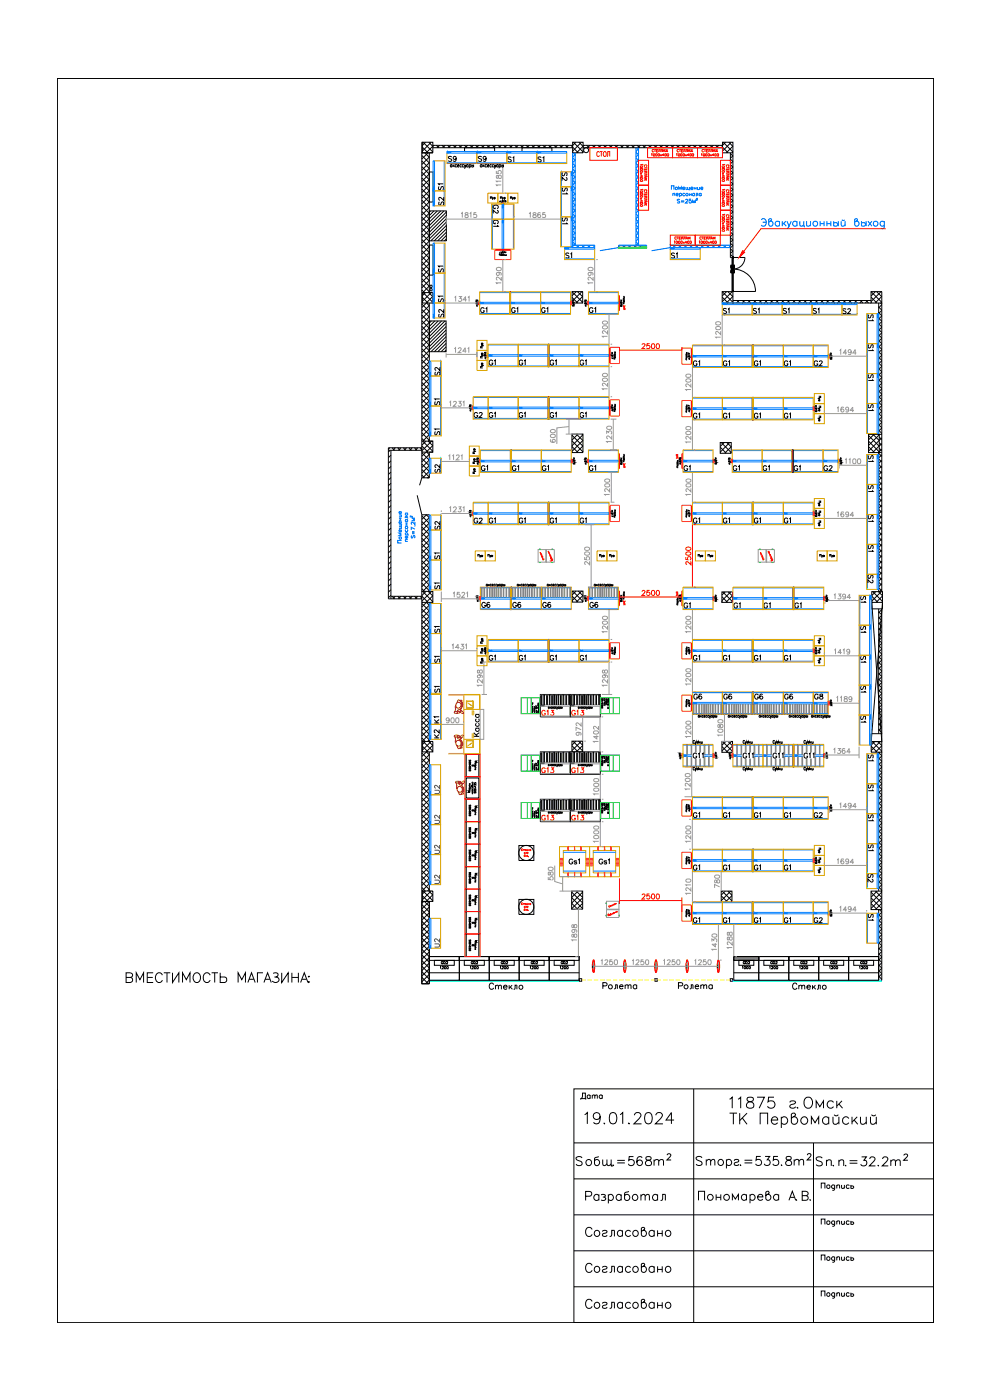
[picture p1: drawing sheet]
<svg xmlns="http://www.w3.org/2000/svg" width="297mm" height="420mm" viewBox="0 0 297 420" stroke-linecap="round" stroke-linejoin="round" font-family="sans-serif">
<defs><g id="words">
<text font-size="7.1" x="175" y="362.3">Разработал</text>
<g font-size="6.2">
<text x="37" y="296">ВМЕСТИМОСТЬ МАГАЗИНА:</text>
<text x="175" y="383.1">Согласовано</text>
<text x="175" y="394.1">Согласовано</text>
</g>
<text font-size="5.7" x="175" y="372.2">Согласовано</text>
<g font-size="5.3">
<text x="179.9" y="298.1">Ролета</text>
<text x="202.8" y="298.1">Ролета</text>
<text x="173.2" y="331.3">Дата</text>
</g>
<g font-size="4.9">
<text x="133.7" y="49.7">S9</text>
<text x="142.5" y="49.7">S9</text>
<text x="130.5" y="82.9">S1</text>
<text x="216.3" y="111.1">G1</text>
<text x="225.4" y="111.1">G1</text>
<text x="234.6" y="111.1">G1</text>
<text x="141.5" y="126.6">G2</text>
<text x="145.7" y="126.6">G1</text>
<text x="158.7" y="126.6" transform="rotate(-90 158.7 126.6)">G1</text>
<text x="164" y="126.6">G1</text>
<text x="177.1" y="126.6" transform="rotate(-90 177.1 126.6)">G1</text>
<text x="204.3" y="183.8">G1</text>
<text x="223.3" y="183.8" transform="rotate(-90 223.3 183.8)">G1</text>
<text x="228.2" y="183.8">G1</text>
<text x="241.7" y="183.8" transform="rotate(-90 241.7 183.8)">G1</text>
<text x="261.1" y="182" transform="rotate(-90 261.1 182)">S1</text>
<text x="261.1" y="190.9" transform="rotate(-90 261.1 190.9)">S1</text>
<text x="257.2" y="200">S1</text>
<text x="261.1" y="208.8" transform="rotate(-90 261.1 208.8)">S1</text>
<text x="261.1" y="218" transform="rotate(-90 261.1 218)">S1</text>
<text x="178.9" y="260.7">Gs1</text>
<text x="207.1" y="262.5">G1</text>
<text x="216.3" y="262.5">G1</text>
<text x="225.4" y="262.5">G1</text>
<text x="234.6" y="262.5">G1</text>
<text x="146" y="298.1">Стекло</text>
<text x="237.1" y="298.1">Стекло</text>
</g>
<text font-size="4.9" fill="#0ff" x="130.5" y="58.2">S1</text>
<g font-size="4.9" fill="#989898">
<text x="134.4" y="91.7" transform="rotate(-90 134.4 91.7)">S1</text>
<text x="207.1" y="111.1">G1</text>
<text x="243.4" y="111.1">G2</text>
<text x="133.3" y="142.9" transform="rotate(-90 133.3 142.9)">S2</text>
</g>
<g font-size="4.9" fill="#dda500">
<text x="133.3" y="113.9" transform="rotate(-90 133.3 113.9)">S2</text>
<text x="133.3" y="160.2" transform="rotate(-90 133.3 160.2)">S2</text>
</g>
<text font-size="4.9" fill="#a5dd00" x="145" y="222.2" transform="rotate(-90 145 222.2)">Касса</text>
<g font-size="4.4">
<text x="151.3" y="49.7">S1</text>
<text x="160.5" y="49.7">S1</text>
<text x="150.6" y="65.3" transform="rotate(-90 150.6 65.3)">G2</text>
<text x="169" y="78.7">S1</text>
<text x="200.4" y="78.7">S1</text>
<text x="152.8" y="94.9">G1</text>
<text x="161.6" y="94.9">G1</text>
<text x="176" y="94.9">G1</text>
<text x="225.1" y="95.2">S1</text>
<text x="234.2" y="95.2">S1</text>
<text x="243.1" y="95.2">S1</text>
<text x="263.2" y="97.4" transform="rotate(-90 263.2 97.4)">S1</text>
<text x="145.7" y="110.8">G1</text>
<text x="154.9" y="110.8">G1</text>
<text x="164" y="110.8">G1</text>
<text x="173.2" y="110.8">G1</text>
<text x="263.2" y="115.4" transform="rotate(-90 263.2 115.4)">S1</text>
<text x="133" y="131.6" transform="rotate(-90 133 131.6)">S1</text>
<text x="216.3" y="126.6">G1</text>
<text x="225.4" y="126.6">G1</text>
<text x="234.6" y="126.6">G1</text>
<text x="143.6" y="142.5">G1</text>
<text x="152.8" y="142.5">G1</text>
<text x="161.9" y="142.5">G1</text>
<text x="176" y="142.5">G1</text>
<text x="204.3" y="142.5">G1</text>
<text x="219.1" y="142.5">G1</text>
<text x="228.2" y="142.5">G1</text>
<text x="237.4" y="142.5">G1</text>
<text x="246.2" y="142.5">G2</text>
<text x="263.2" y="148.9" transform="rotate(-90 263.2 148.9)">S1</text>
<text x="141.5" y="158">G2</text>
<text x="145.7" y="158">G1</text>
<text x="154.9" y="158">G1</text>
<text x="164" y="158">G1</text>
<text x="216.3" y="158">G1</text>
<text x="225.4" y="158">G1</text>
<text x="234.6" y="158">G1</text>
<text x="263.2" y="166.5" transform="rotate(-90 263.2 166.5)">S1</text>
<text x="133" y="169" transform="rotate(-90 133 169)">S1</text>
<text x="133" y="178.2" transform="rotate(-90 133 178.2)">S1</text>
<text x="153.1" y="183.4">G6</text>
<text x="161.9" y="183.4">G6</text>
<text x="133" y="190.9" transform="rotate(-90 133 190.9)">S1</text>
<text x="133" y="200" transform="rotate(-90 133 200)">S1</text>
<text x="145.7" y="199.3">G1</text>
<text x="154.9" y="199.3">G1</text>
<text x="164" y="199.3">G1</text>
<text x="173.2" y="199.3">G1</text>
<text x="207.1" y="199.3">G1</text>
<text x="216.3" y="199.3">G1</text>
<text x="225.4" y="199.3">G1</text>
<text x="234.6" y="199.3">G1</text>
<text x="133" y="208.8" transform="rotate(-90 133 208.8)">S1</text>
<text x="161.6" y="215.9">G13</text>
<text x="207.4" y="211">G6</text>
<text x="216.3" y="211">G6</text>
<text x="225.4" y="211">G6</text>
<text x="234.6" y="211">G6</text>
<text x="133" y="222.6" transform="rotate(-90 133 222.6)">K2</text>
<text x="161.6" y="233.2">G13</text>
<text x="170.7" y="233.2">G13</text>
<text x="207.1" y="228.6">G11</text>
<text x="221.9" y="228.6">G11</text>
<text x="231.1" y="228.6">G11</text>
<text x="240.2" y="228.6">G11</text>
<text x="263.2" y="229.7" transform="rotate(-90 263.2 229.7)">S1</text>
<text x="263.2" y="238.5" transform="rotate(-90 263.2 238.5)">S1</text>
<text x="161.6" y="247.3">G13</text>
<text x="170.7" y="247.3">G13</text>
<text x="207.1" y="246.6">G1</text>
<text x="216.3" y="246.6">G1</text>
<text x="225.4" y="246.6">G1</text>
<text x="234.6" y="246.6">G1</text>
<text x="263.2" y="247.6" transform="rotate(-90 263.2 247.6)">S1</text>
<text x="263.2" y="256.5" transform="rotate(-90 263.2 256.5)">S1</text>
<text x="207.1" y="278">G1</text>
<text x="225.4" y="278">G1</text>
<text x="234.6" y="278">G1</text>
<text x="243.4" y="278">G2</text>
</g>
<text font-size="4.4" fill="#0ff" x="171.4" y="59.3" transform="rotate(-90 171.4 59.3)">S1</text>
<g font-size="4.4" fill="#dda500">
<text x="171.4" y="55.4" transform="rotate(-90 171.4 55.4)">S2</text>
<text x="134.4" y="62.8" transform="rotate(-90 134.4 62.8)">S2</text>
<text x="251.9" y="95.2">S2</text>
<text x="134.4" y="96.3" transform="rotate(-90 134.4 96.3)">S2</text>
<text x="263.2" y="176" transform="rotate(-90 263.2 176)">S2</text>
<text x="263.2" y="266" transform="rotate(-90 263.2 266)">S2</text>
</g>
<g font-size="4.4" fill="#989898">
<text x="150.6" y="69.1" transform="rotate(-90 150.6 69.1)">G1</text>
<text x="171.4" y="68.4" transform="rotate(-90 171.4 68.4)">S1</text>
<text x="143.2" y="94.9">G1</text>
<text x="216.3" y="95.2">S1</text>
<text x="263.2" y="106.5" transform="rotate(-90 263.2 106.5)">S1</text>
<text x="133" y="122.8" transform="rotate(-90 133 122.8)">S1</text>
<text x="263.2" y="124.5" transform="rotate(-90 263.2 124.5)">S1</text>
<text x="207.1" y="126.6">G1</text>
<text x="263.2" y="139.7" transform="rotate(-90 263.2 139.7)">S1</text>
<text x="173.2" y="158">G1</text>
<text x="263.2" y="157.7" transform="rotate(-90 263.2 157.7)">S1</text>
<text x="143.6" y="183.4">G6</text>
<text x="170.7" y="215.9">G13</text>
<text x="133" y="218.4" transform="rotate(-90 133 218.4)">K1</text>
<text x="243.4" y="246.6">G2</text>
<text x="216.3" y="278">G1</text>
<text x="263.2" y="277.3" transform="rotate(-90 263.2 277.3)">S1</text>
</g>
<text font-size="4.4" fill="#f00" x="207.1" y="158">G1</text>
<g font-size="4.4" fill="#ff3f00">
<text x="176" y="183.4">G6</text>
<text x="243.4" y="211">G8</text>
</g>
<g font-size="4.4" fill="#007fff">
<text x="133" y="239.5" transform="rotate(-90 133 239.5)">U2</text>
<text x="133" y="248.4" transform="rotate(-90 133 248.4)">U2</text>
<text x="133" y="257.5" transform="rotate(-90 133 257.5)">U2</text>
<text x="133" y="266.3" transform="rotate(-90 133 266.3)">U2</text>
<text x="133" y="285.4" transform="rotate(-90 133 285.4)">U2</text>
</g>
<g font-size="3.5">
<text x="247.3" y="260.4" transform="rotate(-90 247.3 260.4)">Пуф</text>
<text x="131.6" y="290.3">GD2</text>
<text x="140.4" y="290.3">GD2</text>
<text x="149.6" y="290.3">GD2</text>
<text x="158.4" y="290.3">GD2</text>
<text x="167.6" y="290.3">GD2</text>
<text x="222.2" y="290.3">GD2</text>
<text x="230.4" y="290.3">GD2</text>
<text x="239.2" y="290.3">GD2</text>
<text x="248.4" y="290.3">GD2</text>
<text x="257.2" y="290.3">GD2</text>
</g>
</g></defs>
<g fill="none" stroke="#000" stroke-width=".3">
<path d="M17.2 23.6h262.9v373.3h-262.9zM17.2 23.6v373.3M126.6 45.9h3.3M126.6 58.4l2.2 2.3M126.6 56.7l2.2 2.3M126.6 55l2.2 2.3M126.6 53.4l2.2 2.2M126.6 51.7l2.2 2.2M126.6 50l2.2 2.3M126.6 48.3l2.2 2.3M126.6 46.7l2.2 2.2M126.7 42.7h3.2v3.2h-3.2z"/>
<path d="M126.7 45.9h.1M126.7 44.2l1.7 1.7-1.8 1.8M126.7 42.7h-.1v89.7M126.7 45.9l-.1 .1M126.9 42.7l3 2.9M127.5 45.9l1.3 1.3M127.7 42.7l-1 1M128.6 42.7l1.3 1.3 .3-.4M128.8 51.6h1.1v9h-1.1zM128.8 45.9v41.9h1.1M128.8 47.1l-2.2 2.3M128.8 48.8l-2.2 2.3"/>
<path d="M128.8 50.5l-2.2 2.3M128.8 52.2l-2.2 2.3M128.8 53.9l-2.2 2.2M128.8 55.6l-2.2 2.2M128.8 57.2l-2.2 2.3M128.8 58.9l-2.2 2.3M129.4 42.7l-2.7 2.7M129.9 44.2l.1 .1M129.9 44.3h41.9M129.9 43.6h41.9M129.9 43.9l-2 2M129.9 45.6l-.3 .3"/>
<path d="M130.9 43.6l.8 .7M131.9 43.6l-.7 .7M132.6 43.6l.8 .7M133.6 43.6l-.8 .7M134.3 43.6l.7 .7M135.3 43.6l-.8 .7M136 43.6l.7 .7M137 43.6l-.8 .7M137.7 43.6l.7 .7M138.6 43.6l-.7 .7M139.3 43.6l.8 .7M139.4 44.3h9v1.2h-9z"/>
<path d="M140.3 43.6l-.7 .7M140.4 49.5a.31 .31 0 0 0-.5 .3 .31 .31 0 0 0 .5 .2M140.4 49.4v.7M140.8 49.5h.1a.31 .31 0 0 1 .4 .3 .31 .31 0 0 1-.5 .2M140.8 49.4v1.1M141 43.6l.8 .7M142 43.6l-.7 .7M142.7 43.6l.8 .7M143.7 43.6l-.8 .7M144.4 43.6l.7 .7M145.4 43.6l-.8 .7M146.1 43.6l.7 .7"/>
<path d="M147.1 43.6l-.8 .7M147.1 59.7v-.6h.5v.6M147.7 43.6l.8 .7M148.7 43.6l-.7 .7M149.4 43.6l.8 .7M149.5 49.5h-.1a.31 .31 0 0 0-.5 .3 .32 .32 0 0 0 .6 .2M149.5 49.4v.7M149.8 49.5a.31 .31 0 0 1 .5 .3 .31 .31 0 0 1-.5 .2M149.8 49.4v1.1M150.1 59.7v-.6h.5v.6M150.4 43.6l-.7 .7M151.1 43.6l.8 .7"/>
<path d="M152.1 43.6l-.8 .7M152.8 43.6l.7 .7M153.1 59.7v-.6h.4v.6M153.7 59.2l.2 .5 .1-.5M153.8 43.6l-.8 .7M153.9 59.7l-.2 .1M154.4 59.2v.6M154.5 43.6l.7 .7M155.5 43.6l-.8 .7M156.2 43.6l.7 .7M156.6 44.3h9v1.2h-9zM157.1 43.6l-.7 .7"/>
<path d="M157.8 43.6l.8 .7M158.8 43.6l-.7 .7M159.5 43.6l.8 .7M160.5 43.6l-.7 .7M161.2 43.6l.8 .7M162.2 43.6l-.8 .7M162.9 43.6l.7 .7M163.9 43.6l-.8 .7M164.6 43.6l.7 .7M165.6 43.6l-.8 .7M166.2 43.6l.8 .7M167.2 43.6l-.7 .7"/>
<path d="M167.9 43.6l.8 .7M168.9 43.6l-.7 .7M169.6 43.6l.8 .7M170.6 43.6l-.8 .7M171.3 43.6l.5 .5M171.8 42.7h3.1v3.2h-3.1zM171.8 45.9h.1M171.8 44.2l1.7 1.7M171.8 44l-.3 .3M172 42.7l2.9 2.9M172.8 42.7l-1 1M173.7 42.7l1.2 1.3 .4-.4"/>
<path d="M174.4 42.7l-2.6 2.7M174.9 44.3h41.9v1.6M174.9 43.6h41.9M174.9 43.9l-1.9 2M174.9 45.6l-.2 .3M174.9 44.2l.2 .1M176 43.6l.8 .7M177 43.6l-.7 .7M177.7 43.6l.8 .7M178.7 43.6l-.7 .7M179.4 43.6l.8 .7M180.4 43.6l-.8 .7"/>
<path d="M181.1 43.6l.7 .7M182.1 43.6l-.8 .7M182.7 43.6l.8 .7M183.8 43.6l-.8 .7M184.4 43.6l.8 .7M185.4 43.6l-.7 .7M186.1 43.6l.8 .7M187.1 43.6l-.8 .7M187.8 43.6l.7 .7M188.8 43.6l-.8 .7M189.5 43.6l.7 .7M190.4 43.6l-.7 .7"/>
<path d="M191.2 43.6l.7 .7M192.1 43.6l-.7 .7M192.9 43.6l.7 .7M193.8 43.6l-.7 .7M194.5 43.6l.8 .7M195.5 43.6l-.7 .7M196.2 43.6l.8 .7M197.2 43.6l-.7 .7M197.9 43.6l.8 .7M198.9 43.6l-.8 .7M199.6 43.6l.7 .7M200.6 43.6l-.8 .7"/>
<path d="M201.2 43.6l.8 .7M202.3 43.6l-.8 .7M202.9 43.6l.8 .7M203.9 43.6l-.7 .7M204.6 43.6l.8 .7M205.6 43.6l-.8 .7M206.3 43.6l.7 .7M207.3 43.6l-.8 .7M208 43.6l.7 .7M208.9 43.6l-.7 .7M209.7 43.6l.7 .7M210.6 43.6l-.7 .7"/>
<path d="M211.4 43.6l.7 .7M212.3 43.6l-.7 .7M213 43.6l.8 .7M214 43.6l-.7 .7M214.7 43.6l.8 .7M215.7 43.6l-.7 .7M216.4 43.6l.4 .4M216.6 44.3l.2-.1 1.7 1.7M216.8 42.7h3.1v3.2h-3.1zM216.8 45.9h.1M217 42.7l2.9 2.9M217.7 42.7l-.9 1"/>
<path d="M218.7 42.7l1.2 1.3M219.1 56.1l.8 .8M219.1 46.1l.8 .7M219.1 45.9v31.4h.8M219.1 47.8l.8 .6-.8 .8M219.1 54.5l.8 .7-.8 .7M219.1 59.5l.8 .7-.8 .7M219.1 57.8l.8 .8M219.1 52.8l.8 .7M219.1 51.1l.8 .8M219.1 49.4l.8 .8M219.4 42.7l-2.6 2.7"/>
<path d="M219.9 43.9l-2 2M219.9 45.9v41.6M219.9 46.8l-.8 .7M219.9 50.1l-.8 .8M219.9 51.8l-.8 .7M219.9 53.5l-.8 .7M219.9 56.8l-.8 .8M219.9 58.5l-.8 .8M219.9 45.6l-.3 .3M126.6 73.5l2.2 2.2-2.2 2.3M126.6 78.6l2.2 2.3M126.6 76.9l2.2 2.3"/>
<path d="M126.6 75.2l2.2 2.3M126.6 71.9l2.2 2.2M126.6 70.2l2.2 2.2M126.6 68.5l2.2 2.3M126.6 66.8l2.2 2.3M126.6 65.2l2.2 2.2M126.6 61.8l2.2 2.2M126.6 60.1l2.2 2.3M128.8 63.3h5.1v9h-5.1zM128.8 73.5h1.1v9.1h-1.1zM128.8 60.6l-2.2 2.2M128.8 62.3l-2.2 2.2"/>
<path d="M128.8 64l-2.2 2.2M128.8 65.6l-2.2 2.3M128.8 67.3l-2.2 2.3M128.8 69l-2.2 2.3M128.8 72.4l-2.2 2.2M128.8 74.1l-2.2 2.2M128.8 77.4l-2.2 2.3M128.8 79.1l-2.2 2.2M129.2 63.3l-.4 .4M130.2 63.3l-1.4 1.4M131.2 63.3l-2.4 2.4-2.2-2.2M132.2 63.3l-3.4 3.4"/>
<path d="M133.2 63.3l-4.4 4.4M133.9 63.6l-5.1 5.1M133.9 64.6l-5.1 5.1M133.9 65.6l-7.3 7.4M133.9 66.6l-5.1 5.1M133.9 67.7l-4.6 4.6M133.9 68.7l-3.6 3.6M133.9 69.7l-2.6 2.6M133.9 70.7l-1.6 1.6M133.9 71.7l-.6 .6M149.8 76.3v.4M149.8 76.5l.2-.2 .1 .4"/>
<path d="M150.1 75.5l-.2 .5h.3M150.2 76.4l.3 .1-.2 .2 .2-.1M150.5 75.5l.1 .4M150.8 75.5h.2v.5l-.3-.1zM150.9 76.2v.4l-.2 .1v-.3h.2M151.2 75.5h.1M151.4 75.5v.3l.2-.1M151.5 76.3v.4l.3-.1M151.6 75.5v.3l.2-.1M151.8 76.3v.4l.2-.1M151.8 75.5v.3M152 76.3v.4"/>
<path d="M219.1 74.6l.8 .8M219.1 64.6l.8 .7M219.1 62.9l.8 .7M219.1 76.3l.8 .8M219.1 73l.8 .7M219.1 71.3l.8 .8M219.1 69.6l.8 .8M219.1 67.9l.8 .8M219.1 66.3l.8 .7M219.1 61.2l.8 .7M219.5 79.7h-.1M219.7 77.5v9.8"/>
<path d="M219.7 77.5h.2M219.9 61.9l-.8 .7M219.9 63.6l-.8 .7M219.9 65.2l-.8 .8M219.9 66.9l-.8 .8M219.9 68.6l-.8 .8M219.9 70.3l-.8 .7M219.9 72l-.8 .7M219.9 73.7l-.8 .7M219.9 75.3l-.8 .8M219.9 77l-.3 .3M219.9 77.3v.1"/>
<path d="M219.9 77.4l-.2 .1M219.9 77.4h.1M220 77.4h.1M220 77.3l3.5-.1a3.5 3.5 0 0 1-3.5 3.5M220.2 79.7h.1M220.2 79.6l.2 .2-.2 .7M220.2 79.6h-.2l.2 .1M220.2 79.8v.5M126.6 92.9l2.2 2.2-2.2 2.2M126.6 99.6l2.2 2.3M126.6 97.9l2.2 2.3M126.6 96.3l2.2 2.2"/>
<path d="M126.6 94.6l2.2 2.2M126.6 91.2l2.2 2.3M126.6 80.3l2.2 2.2-2.2 2.2M126.6 85.3l2.2 2.2-.3 .3M126.6 87l.8 .8M126.6 83.7l2.2 2.2M126.6 82l2.2 2.2M126.7 87.8h3.2v3.1h-3.2zM126.7 90.9h.1M126.7 89.3l1.7 1.6M126.9 87.8l3 2.9M127.7 87.8l-1 .9"/>
<path d="M128 90.9l.8 .9M128.6 87.8l1.3 1.2M128.8 96.3h5v9.3h-5zM128.8 90.9v41.5M128.8 91.7l-2.2 2.3M128.8 93.4l-2.2 2.2M128.8 96.7l-2.2 2.3M128.8 98.4l-2.2 2.3M128.8 80.8l-2.2 2.2M128.8 84.1l-2.2 2.3M128.8 85.8l-1.9 2M129.4 87.8l-2.7 2.6"/>
<path d="M129.4 96.3l-.6 .7M129.9 89l-3.3 3.3M130.5 96.3l-1.7 1.7M131.5 96.3l-2.7 2.7M132.5 96.3l-3.7 3.7M133.5 96.3l-4.7 4.7M133.8 97l-5 5M133.8 98l-5 5M133.8 99l-5 5M152.9 87.6h.2v6.7h-.2zM153.1 87.6l.1 6.7zM171.6 87.5h3.2v3.4h-3.2z"/>
<path d="M171.6 87.6l3.2 3.1M171.6 90.9h.1M171.6 89.3l1.7 1.6M171.8 90.7h.5v.2l-.4 .1zM171.8 90h.3M171.8 90.5v.1M172 90l.1 .2h-.3M172 90.2l.1 .2h-.3M172.2 91.2l.1 .1h-.5M172.9 87.5l-1.3 1.2M173.3 87.5l1.5 1.5M174.6 87.5l-3 2.9"/>
<path d="M174.8 89l-2 1.9M186.1 90.8h.5v.2l-.3 .1zM186.1 90h.4M186.2 90.6h.1M186.2 91.6l.4 .3-.1-.3-.3 .3zM186.4 90l.1 .2h-.4M186.4 90.2l.1 .2-.4 .1M186.5 91.2l.1 .2h-.5M186.8 90h.6M187 89h.4M187.1 90v.3l.3-.1-.1-.2M187.2 90.4v.3l.2-.1-.3-.2v.3"/>
<path d="M187.3 89v.2h-.3M187.3 89.2l.1 .1-.4 .1M187.4 90.9h-.4l.1 .2M187.4 91.1l-.5 .1M216.7 87.5h3.2v3.4h-3.2zM216.7 89.2l1.8 1.7M216.7 87.5l3.2 3.2M218 87.5l-1.3 1.3M218.4 87.5l1.5 1.5M219.3 81.2v.6l.3 .1-.2-.2M219.4 80.3l.1 .1M219.4 80.3l.2-.6-.1-.1-.2 .7 .4 .2"/>
<path d="M219.4 81.2v.5M219.5 80.4h.2M219.7 81.2h.1M219.7 81.1h.1M219.7 81h.1M219.7 81.2h-.3M219.7 81l-.4 .2M219.7 80.3h.1M219.7 80.4h.1M219.7 80.6h.1M219.7 80.5h.1M219.7 80.9h.1"/>
<path d="M219.7 80.3v.3M219.7 81v.2M219.7 87.3l.2 .2M219.7 87.5l-3 3M219.7 87.3h.2M219.8 80.8a6.6 6.6 0 0 1 6.9 6.7M219.9 80.7l-.2 .1M219.9 90.9h41.5M219.9 90.2h41.5M219.9 89l-2 1.9M219.9 87.4v.1M219.9 87.4h.1"/>
<path d="M219.9 81.2h.1M219.9 80.9h.1M219.9 80.3h.1M219.9 80.6h.1M220 87.5h.1M220 81.2h.1M220 81h.1M220 80.3h.1M220 80.6h.1M220 87.5h6.7M220 81.1h.1M220 80.4h.1"/>
<path d="M220 80.5h.1M220 80.3v.3M220 81v.2M220 81h.2M220 80.4h.2M220 80.5h.2M220.2 81l.2 .2M220.2 81.1l-.2 .1M220.2 81.8h-.2l.2 .1M220.2 81.2v.6M220.2 80.3v.1M220.4 81.2l-.2 .7"/>
<path d="M221.2 90.2l.7 .7M221.7 90.2l-.7 .7M222.8 90.2l.8 .7M223.4 90.2l-.8 .7M231.3 90.2l.7 .7M231.8 90.2l-.8 .7M239.7 90.2l.7 .7M240.2 90.2l-.7 .7M241.3 90.2l.8 .7M241.9 90.2l-.8 .7M248.1 90.2l.7 .7M248.6 90.2l-.8 .7"/>
<path d="M249.8 90.2l.7 .7M250.3 90.2l-.8 .7M258.2 90.2l.7 .7M258.7 90.2l-.7 .7M259.8 90.2l.8 .7M260.4 90.2l-.8 .7M261.4 87.5h3.2v3.4h-3.2zM261.4 90.9h.1M261.4 89.2l1.7 1.7M261.4 87.5l3.2 3.2M262.7 87.5l-1.3 1.3M263 87.5l1.6 1.5"/>
<path d="M263.6 90.9v39.5h1M263.6 98.9l1 .9M264.1 90.9l.5 .5M264.4 87.5l-3 3M264.6 90.9v86.7M264.6 89l-2 1.9M264.6 91.5l-1 .9M264.6 98.2l-1 .9M264.6 99.9l-1 .9M264.6 90.6l-.3 .3M126.6 104.7l2.2 2.2-2.2 2.2M126.6 119.8l2.2 2.3"/>
<path d="M126.6 118.1l2.2 2.3M126.6 116.4l2.2 2.3M126.6 114.8l2.2 2.2M126.6 113.1l2.2 2.2M126.6 111.4l2.2 2.2M126.6 109.7l2.2 2.3M126.6 108l2.2 2.3M126.6 106.4l2.2 2.2M126.6 103l2.2 2.3M126.6 101.3l2.2 2.3M128.8 100.1l-2.2 2.3M128.8 101.8l-2.2 2.3"/>
<path d="M128.8 103.5l-2.2 2.2M128.8 105.2l-2.2 2.2M128.8 108.6l-2.2 2.2M128.8 110.2l-2.2 2.3M128.8 111.9l-2.2 2.2M128.8 113.6l-2.2 2.2M128.8 115.2l-2.2 2.3M128.8 116.9l-2.2 2.3M128.8 118.6l-2.2 2.3M133.8 100l-5 5M133.8 101l-4.5 4.6M133.8 102l-3.5 3.6"/>
<path d="M133.8 103.1l-2.5 2.5M133.8 104.1l-1.4 1.5M133.8 105.1l-.5 .5M144.4 103.5l.5 .2-.5 .2M144.4 103.2h.6M144.9 104h-.7v.4h.7M144.9 103.7l.1 .2M164.5 119.1l.1 6.7zM164.5 103.3l.1 6.7zM164.6 119.1h.1v6.7h-.1zM164.6 103.3h.1v6.7h-.1zM183.5 106.3h.1"/>
<path d="M183.4 106.5l.6 .2-.5 .1zM183.4 105.8h.4M183.7 105.8l.1 .1-.4 .1M183.7 106l.1 .2h-.4M183.8 107l.2 .1h-.6M184 107.3v.4l-.6-.3M184.1 106.7h.5M184.3 105.6h.3M184.4 106.7v.2h.2v-.2M184.5 107l.1 .3-.1-.3-.1 .3M184.6 105.6v.2h-.3M184.6 105.8v.2l-.3 .1"/>
<path d="M184.6 107.5h-.3l.1 .2M184.6 107.7l-.4 .1M225.7 119.3h.2v6.7h-.2zM225.7 103.5h.2v6.8h-.2zM225.9 119.3l.1 6.7zM225.9 103.5l.1 6.8zM245.4 119.4l.2 .2M245.6 118.9h.6v.4h-.6M246 119.4l-.4 .2 .4 .2M263.6 119l1 .9M263.6 117.4l1 .9M263.6 108.9l1 1"/>
<path d="M263.6 107.2l1 1M263.6 100.5l1 .9M264.6 108.3l-1 .9M264.6 116.7l-1 .9M264.6 118.4l-1 .9M116.5 135.1h10.1v-.7h-10.1v45.3h10.1M116.5 135l.2 .1M117 134.4l-.5 .4M117 135.1l-.5 .6M117.3 135.1v44.6M117.3 136.6l-.8 .7M117.3 138.3l-.8 .7"/>
<path d="M117.3 140l-.8 .7M117.6 134.4l.8 .7M118.6 134.4l-.7 .7M119.3 134.4l.8 .7M120.3 134.4l-.8 .7M121 134.4l.7 .7M122 134.4l-.8 .7M122.7 134.4l.7 .7M123.7 134.4l-.8 .7M124.4 134.4l.7 .7M125.3 134.4l-.7 .7M126.1 134.4l.5 .5"/>
<path d="M126.6 132.4h3.3v3.3h-3.3zM126.6 135.9l2.2 2.2-2.2 2.2M126.6 135.5l.1 .2M126.6 133.8l1.8 1.9M126.6 135.7v7.7M126.6 134.8l-.3 .3M126.6 139.2l2.2 2.3M126.6 137.6l2.2 2.2M126.6 124.9l2.2 2.2-2.2 2.2M126.6 131.6l.8 .8M126.6 129.9l2.2 2.2M126.6 128.2l2.2 2.3"/>
<path d="M126.6 126.5l2.2 2.3M126.6 123.2l2.2 2.2M126.6 121.5l2.2 2.3M127.8 132.4l-1.2 1.2M127.8 135.7l-1.2 1.2M128 135.7l.8 .8M128.5 132.4l1.4 1.4M128.8 130.4l-2 2 3.1 3M128.8 136.4l-2.2 2.2M128.8 139.7l-2.2 2.3M128.8 120.3l-2.2 2.3M128.8 122l-2.2 2.2"/>
<path d="M128.8 123.7l-2.2 2.2M128.8 125.4l-2.2 2.2M128.8 128.7l-2.2 2.3M129.5 132.4l-2.9 2.9M129.9 135.7h-1.1v7.7h-2.2M129.9 133.7l-2 2M129.9 135.4l-.3 .3M142.1 135.2l.4 .2-.4 .2M142.1 134.9h.6M142.5 138.7h-.6v.4h.6M142.5 135.7h-.6v.4h.6M142.5 135.4l.2 .2"/>
<path d="M153.1 135l.2 6.7zM153.3 135h.1v6.7h-.1zM171.6 130.3h3.3v5.5h-3.3zM171.6 135.7l.1 .1M171.6 134l1.8 1.8M171.6 132.3l3.3 3.3M171.6 130.6l3.3 3.3M171.7 130.3l-.1 .1M172 138h.1M172 138.1h.5v.2l-.3 .2zM172 137.4h.3M172.2 137.4l.1 .2h-.3"/>
<path d="M172.2 137.6l.1 .2-.3 .1M172.4 138.6l.1 .1h-.5M172.9 130.3l2 1.9M173.4 130.3l-1.8 1.8M174.6 130.3l.3 .3M174.9 130.5l-3.3 3.3M174.9 132.2l-3.3 3.3M174.9 133.8l-2 2M174.9 135.5l-.3 .3M183.5 122.1h.1M183.4 122.2h.6v.2l-.4 .2zM183.4 121.5h.4"/>
<path d="M183.7 121.5l.1 .1-.4 .1M183.7 121.7l.1 .2h-.4M183.8 122.7l.2 .1h-.6M184 123.1v.3l-.6-.2M184.1 122.4h.5M184.3 121.3h.3M184.4 122.4l.1 .3 .1-.3M184.5 122.8l.1 .2-.1-.2-.1 .2M184.6 121.3v.2l-.3 .1M184.6 121.6v.2h-.3M184.6 123.2h-.2v.3M184.6 123.5h-.4"/>
<path d="M186.1 138.2h.5v.2l-.4 .1zM186.1 137.4h.4M186.2 138h.1M186.2 139l.4 .3-.1-.3-.3 .3zM186.4 137.4l.1 .2-.4 .1M186.4 137.7l.1 .2h-.4M186.5 138.7l.1 .1h-.5M186.8 137.4h.6M187 136.4h.4M187.1 137.4v.3l.2-.3M187.2 137.9v.2l.2-.1-.3-.1v.2M187.3 136.4v.2h-.3"/>
<path d="M187.3 136.6v.2h-.3M187.4 138.3h-.4l.1 .2M187.4 138.5l-.5 .1M203.8 137.4l.1 .3 .3-.3 .1 .2zM206.2 121.6h-.4M214.5 138.1h.5v.2l-.3 .2zM214.5 137.4h.4M214.5 138h.1M214.7 137.4l.2 .2h-.4M214.7 137.6l.1 .2-.3 .1M214.9 138.6l.1 .1h-.5M216.1 132.8h3.3v3.2h-3.3z"/>
<path d="M216.1 135.9l.2 .1M216.1 134.2l1.8 1.8M216.4 132.8l3 3M217.3 132.8l-1.2 1.2M218.1 132.8l1.3 1.3-2 1.9M218.9 132.8l-2.8 2.9M219.4 135.7l-.3 .3M237.6 135h.2v6.7h-.2zM237.8 135l.1 6.7zM244.6 122.2h.1M244.6 122.4h.5v.3h-.4zM244.6 121.7h.3"/>
<path d="M244.8 121.7l.1 .1-.3 .1M244.8 121.9l.1 .2h-.3M245 122.9l.1 .1h-.5M245.4 122.4l.2 .2M245.4 125.4l.2 .2M245.4 123.1h.6M245.4 120.2h.6M245.4 126.1h.6M245.6 121.9h.6v.4h-.6M245.6 124.9h.6v.4h-.6M246 122.4l-.4 .2 .4 .2M246 125.4l-.4 .2 .4 .2"/>
<path d="M252 138.1h.5v.3h-.4zM252 137.4h.4M252.3 137.4l.1 .2h-.4M252.3 137.6v.3h-.3M252.5 138.6v.1h-.5M260.6 130.4h3.2v5.4h-3.2zM260.6 134l1.8 1.8M260.6 132.4l3.2 3.2M260.6 130.7l3.2 3.2M261.9 130.4l1.9 1.8M262.2 130.4l-1.6 1.6M263.6 130.4l.2 .2"/>
<path d="M263.6 135.8v41.8M263.6 129.1l1 1M263.6 127.4l1 1M263.6 125.7l1 1M263.8 132.9l.8 .7M263.8 131.2l.8 .7M264 130.4l-3.4 3.3M264.6 131.4l-4 4M264.6 133.1l-2.8 2.7M264.6 126.8l-1 .9M264.6 128.5l-1 .9M264.6 130.1l-.2 .3"/>
<path d="M117.3 141.7l-.8 .7M117.3 143.3l-.8 .8M117.3 145l-.8 .8M117.3 146.7l-.8 .7M117.3 148.4l-.8 .7M117.3 150l-.8 .8M117.3 151.7l-.8 .8M117.3 153.4l-.8 .7M117.3 155.1l-.8 .7M117.3 156.8l-.8 .7M117.3 158.5l-.8 .7M125.2 148.6l1.4 5.9"/>
<path d="M126.6 154.5h2.2v23M126.6 154.5v23M126.6 159.9l2.2 2.2-2.2 2.2M126.6 142.6l.8 .8M126.6 140.9l2.2 2.3M126.6 158.2l2.2 2.2M126.6 156.5l2.2 2.3M126.6 154.8l2.2 2.3M126.6 143.4l-.7 2.2M128 154.5l-1.4 1.4M128.8 157l-2.2 2.2M128.8 158.7l-2.2 2.2"/>
<path d="M128.8 141.4l-1.9 2M128.8 155.3l-2.2 2.3M142.5 141.7h-.6v.4h.6M164.5 150.7l.1 6.8zM164.6 150.7h.1v6.8h-.1zM183.4 153.9h.6v.2l-.5 .1zM183.4 153.2h.4M183.5 153.7v.1M183.7 153.2l.1 .2h-.4M183.7 153.4l.1 .2h-.4M183.8 154.4l.2 .1h-.6M184 154.8v.3l-.6-.2"/>
<path d="M184.1 154.1h.5M184.3 153h.3M184.4 154.1v.2h.2v-.2M184.5 154.5l.1 .2-.2-.2v.2M184.6 153v.2h-.3M184.6 153.2v.2l-.3 .1M184.6 154.9l-.3 .1 .1 .2M184.6 155.2h-.4M225.7 150.7h.2v6.8h-.2zM225.9 150.7l.1 6.8zM244.6 153.9h.5v.2l-.4 .1zM244.6 153.1h.3"/>
<path d="M244.6 153.7h.1M244.8 153.1l.1 .2h-.3M244.8 153.3l.1 .3h-.3M245 154.4l.1 .1h-.5M245.4 153.9l.2 .2M245.4 150.9l.2 .2M245.4 156.9l.2 .2M245.4 154.6h.6M245.4 151.6h.6M245.4 157.6h.6M245.6 153.4h.6v.4h-.6M245.6 150.4h.6v.4h-.6"/>
<path d="M245.6 156.4h.6v.4h-.6M246 153.9l-.4 .2 .4 .2M246 150.9l-.4 .2 .4 .2M246 156.9l-.4 .2 .4 .1M263.6 159.6l1 .9M263.6 151.2l1 .9M263.6 149.5l1 .9M263.6 142.8l1 .9M263.6 141.1l1 .9M264.6 158.3l-1 1M264.6 141.5l-1 1M264.6 143.2l-1 1"/>
<path d="M264.6 149.9l-1 1M264.6 151.6l-1 .9M117.3 179h9.3M117.3 160.2l-.8 .7M117.3 161.8l-.8 .8M117.3 163.5l-.8 .8M117.3 165.2l-.8 .7M117.3 166.9l-.8 .7M117.3 168.5l-.8 .8M117.3 170.2l-.8 .8M117.3 171.9l-.8 .7M117.3 173.6l-.8 .7"/>
<path d="M117.3 175.3l-.8 .7M117.3 177l-.8 .7M117.3 178.7l-.8 .7M117.6 179l.8 .7M118.6 179l-.7 .7M119.3 179l.8 .7M120.3 179l-.8 .7M121 179l.7 .7M122 179l-.8 .7M122.7 179l.7 .7M123.7 179l-.8 .7M124.4 179l.7 .7"/>
<path d="M125.3 179l-.7 .7M126.1 179l.5 .5M126.6 177.5h3.3v3.3h-3.3zM126.6 178.9l1.8 1.9M126.6 179.4l-.3 .3M126.6 164.9l2.2 2.2-2.2 2.2M126.6 176.7l.8 .8M126.6 175l2.2 2.3M126.6 173.3l2.2 2.3M126.6 171.6l2.2 2.3M126.6 169.9l2.2 2.3M126.6 168.3l2.2 2.2"/>
<path d="M126.6 166.6l2.2 2.2M126.6 163.2l2.2 2.3M126.6 161.6l2.2 2.2M127.8 177.5l-1.2 1.2M128.8 175.5l-2 2 3.1 3.1M128.8 170.4l-2.2 2.3M128.8 172.1l-2.2 2.3M128.8 173.8l-2.2 2.3M128.8 163.7l-2.2 2.3M128.8 160.4l-2.2 2.2M128.8 165.4l-2.2 2.3M128.8 168.8l-2.2 2.2"/>
<path d="M129.5 177.5l-2.9 2.9M129.9 178.8l-3.3 3.4M143.4 167v-.6h.4v.6M143.9 166.6l.2 .4 .2-.4M144.1 167l-.2 .2M144.6 166.6v.6M146.3 175.4a.25 .25 0 0 0-.4 0 .25 .25 0 0 0 0 .4 .25 .25 0 0 0 .4 0M146.3 175.3v.6M146.4 167v-.6h.4v.6M146.5 175.3v.6M146.7 175.6l.2 .3M146.9 175.3l-.4 .4"/>
<path d="M146.9 166.6l.2 .4 .2-.4M147.1 167l-.2 .2M147.4 175.4a.25 .25 0 0 0-.3 0 .25 .25 0 0 0 0 .4 .25 .25 0 0 0 .3 0M147.6 175.6h.4l-.1-.2a.23 .23 0 0 0-.3 .2 .23 .23 0 0 0 .4 .2M147.6 166.6v.6M148.6 175.4h-.1a.25 .25 0 0 0-.3 .2 .25 .25 0 0 0 .4 .2M149.1 175.4a.25 .25 0 0 0-.4 .2 .25 .25 0 0 0 .4 .2M149.3 175.3l.1 .6 .2-.6M149.4 175.9l-.2 .3M150.1 175.4l-.2-.1-.1 .3v.3l.3-.1M150.1 175.3v.6M150.4 175.4h.1a.25 .25 0 0 1 .3 .2 .25 .25 0 0 1-.4 .2"/>
<path d="M150.4 175.3v.9M151 175.6l.4 .1-.1 .2-.3-.1M151 175.3v.6M151.5 175.3v.6M153.1 176.2l.2 6.7zM153.3 176.2h.1v6.7h-.1zM155.6 175.4a.23 .23 0 0 0-.4 .1 .23 .23 0 0 0 0 .3 .23 .23 0 0 0 .4 0M155.6 175.3v.6M155.8 175.3v.6M155.9 175.6l.3 .3M156.2 175.3l-.4 .4M156.7 175.4a.25 .25 0 0 0-.4 .2 .25 .25 0 0 0 .4 .2"/>
<path d="M156.9 175.6h.4l-.1-.2a.25 .25 0 0 0-.3 .2 .25 .25 0 0 0 .4 .2M157.8 175.4a.25 .25 0 0 0-.3 .2 .25 .25 0 0 0 .3 .2M158.4 175.4a.25 .25 0 0 0-.3 0 .25 .25 0 0 0 0 .4 .25 .25 0 0 0 .3 0M158.5 175.3l.2 .6 .2-.6M158.7 175.9l-.2 .3M159.5 175.4a.23 .23 0 0 0-.4 .1 .23 .23 0 0 0 0 .3 .23 .23 0 0 0 .4 0M159.5 175.3v.6M159.7 175.4a.23 .23 0 0 1 .3 .1 .23 .23 0 0 1 0 .3 .23 .23 0 0 1-.3 0M159.7 175.3v.9M160.3 175.6h.4l-.1 .3-.3-.1M160.3 175.3v.6M160.8 175.3v.6"/>
<path d="M164.5 175.4l-.2-.1-.1 .3v.3l.3-.1M164.5 175.3v.6M164.8 175.3v.6M165 175.6l.2 .3M165.1 175.3l-.3 .4M165.7 175.4a.25 .25 0 0 0-.3 0 .25 .25 0 0 0 0 .4 .25 .25 0 0 0 .3 0M165.8 175.6h.5l-.1-.2a.25 .25 0 0 0-.3 .1 .25 .25 0 0 0 0 .3 .25 .25 0 0 0 .4 0M166.9 175.4a.25 .25 0 0 0-.4 0 .25 .25 0 0 0 0 .4 .25 .25 0 0 0 .4 0M167.4 175.4a.25 .25 0 0 0-.4 .2 .25 .25 0 0 0 .4 .2M167.5 175.3l.2 .6 .2-.6M167.7 175.9l-.2 .3M168.4 175.4l-.2-.1-.2 .3 .1 .3 .3-.1"/>
<path d="M168.4 175.3v.6M168.7 175.4a.25 .25 0 0 1 .3 0 .25 .25 0 0 1 0 .4 .25 .25 0 0 1-.3 0M168.7 175.3v.9M169.3 175.6l.4 .1-.1 .2-.3-.1M169.3 175.3v.6M169.7 175.3v.6M171.6 177.4h3.3v3.3h-3.3zM171.6 178.9l1.8 1.8M171.8 177.4l3.1 3.1M172.8 177.4l-1.2 1.2M173.5 177.4l1.4 1.4M174.5 177.4l-2.9 2.9"/>
<path d="M174.9 178.7l-2 2M178.7 175.4a.25 .25 0 0 0-.4 0 .25 .25 0 0 0 0 .4 .25 .25 0 0 0 .4 0M178.7 175.3v.6M178.9 175.3v.6M179.1 175.6l.2 .3M179.3 175.3l-.4 .4M179.8 175.4a.25 .25 0 0 0-.4 .2 .25 .25 0 0 0 .4 .2M179.9 167v-.6h.4v.6M180 175.6h.4l-.1-.2a.25 .25 0 0 0-.3 .2 .25 .25 0 0 0 .4 .2M180.5 166.6l.1 .4 .2-.4M180.6 167l-.2 .2M181 175.4h-.1a.25 .25 0 0 0-.3 .2 .25 .25 0 0 0 .4 .2"/>
<path d="M181.1 166.6v.6M181.6 175.4a.25 .25 0 0 0-.4 0 .25 .25 0 0 0 0 .4 .25 .25 0 0 0 .4 0M181.6 175.3l.2 .6 .2-.6M181.8 175.9l-.2 .3M182.6 175.4a.25 .25 0 0 0-.4 0 .25 .25 0 0 0 0 .4 .25 .25 0 0 0 .4 0M182.6 175.3v.6M182.8 175.4a.23 .23 0 0 1 .3 .1 .23 .23 0 0 1 0 .3 .23 .23 0 0 1-.3 0M182.8 175.3v.9M182.9 167v-.6h.4v.6M183.4 166.6l.2 .4 .2-.4M183.5 175.6h.3v.3l-.3-.1M183.5 175.3v.6"/>
<path d="M183.6 167l-.2 .2M183.9 175.3v.6M184.1 166.6v.6M186.1 179.4h.5v.2l-.4 .1zM186.1 178.7h.4M186.2 179.2h.1M186.4 178.7l.1 .1-.4 .1M186.4 178.9l.1 .2h-.4M186.5 179.9l-.4 .1M186.8 178.7h.6M187 177.6h.4M187.1 178.7v.2l.2-.2"/>
<path d="M187.2 179v.3l.2-.1-.3-.2v.3M187.3 177.6v.2h-.3M187.3 177.8v.2h-.3M187.4 179.5h-.4l.1 .2M187.4 179.7l-.5 .1M209.5 167v-.6h.3v.6M210 166.6l.1 .4 .2-.4M210.1 167l-.1 .2M210.7 166.6v.6M212.4 167v-.6h.4v.6M213 166.6l.1 .4 .2-.4M213.1 167l-.1 .2"/>
<path d="M213.6 166.6v.6M214.5 179.4l.5 .1-.4 .2zM214.5 178.6h.4M214.5 179.2h.1M214.7 178.6l.1 .2h-.3M214.7 178.8l.1 .2h-.3M214.9 179.8l.1 .1h-.5M216.6 177.6h3.2v3.2h-3.2zM216.6 179.1l1.7 1.7M216.9 177.6l2.9 3M217.6 177.6l-1 1M218.5 177.6l1.3 1.3"/>
<path d="M219.2 177.6l-2.6 2.7M237.9 176.2h.2v6.7h-.2zM238.1 176.2l.1 6.7zM245.9 167v-.6h.5v.6M246.5 166.6l.2 .4 .1-.4M246.7 167l-.2 .2M247.2 166.6v.6M247.8 179.2h.1M247.8 179.4l.5 .1-.4 .2zM247.8 178.6h.3M248 178.6l.1 .2h-.3M248 178.8l.1 .2h-.3"/>
<path d="M248.2 179.8l.1 .1h-.5M248.9 167v-.6h.4v.6M249.5 166.6l.2 .4 .1-.4M249.7 167l-.2 .2M250.2 166.6v.6M261.6 177.6h3.2v3.2h-3.2zM261.6 178.9l1.8 1.9M261.9 177.6l2.9 2.9M263.6 177.6l1.2 1.2M263.6 169.7l1 .9M263.6 168l1 .9M264.4 177.6l-2.8 2.8"/>
<path d="M264.6 160l-1 1M264.6 168.4l-1 1M264.6 170.1l-1 .9M264.8 178.9l-1.9 1.9M126.6 180.8v114.4h2.2M126.6 180.6l.1 .2M126.6 187.8l2.2 2.3M126.6 186.2l2.2 2.2M126.6 192.9l2.2 2.2-2.2 2.2M126.6 199.6l2.2 2.3M126.6 197.9l2.2 2.3M126.6 196.3l2.2 2.2"/>
<path d="M126.6 194.6l2.2 2.2M126.6 191.2l2.2 2.2M126.6 189.5l2.2 2.3M126.6 184.5l2.2 2.2M126.6 182.8l2.2 2.3M126.6 181.1l2.2 2.3M127.9 180.8l.9 .9M128.8 180.8v41.7M128.8 181.6l-2.2 2.3M128.8 183.3l-2.2 2.3M128.8 185l-2.2 2.2M128.8 186.7l-2.2 2.2"/>
<path d="M128.8 188.4l-2.2 2.2M128.8 190l-2.2 2.2M128.8 191.7l-2.2 2.2M128.8 193.4l-2.2 2.2M128.8 196.7l-2.2 2.3M128.8 198.4l-2.2 2.3M129.9 180.5l-.3 .3M144.4 192.2l.5 .1-.5 .2M144.4 191.8h.6M144.9 192.6h-.7v.5h.7M144.9 192.3l.1 .2M164.5 191.9l.1 6.8z"/>
<path d="M164.6 191.9h.1v6.8h-.1zM171.6 180.6l.1 .1M183.5 194.9h.1M183.4 195.1h.6v.2l-.4 .2zM183.4 194.4h.4M183.7 194.4l.1 .2h-.4M183.7 194.6l.1 .1-.4 .1M183.8 195.6l.2 .1h-.6M184 196v.3l-.6-.2M184.1 195.3h.5M184.3 194.2h.3M184.4 195.3l.1 .3 .1-.3"/>
<path d="M184.5 195.7l.1 .2-.2-.2v.2M184.6 194.2v.2l-.3 .1M184.6 194.5v.2h-.3M184.6 196.1h-.2v.3M184.6 196.4h-.4M186.2 180.3l.4 .2-.1-.2-.3 .3zM206.1 194.2v.3h-.3M206.2 194.2h-.4M216.6 180.8h.1M225.7 191.9h.2v6.8h-.2zM225.9 191.9l.1 6.8zM244.6 195.1h.5v.2l-.4 .1z"/>
<path d="M244.6 194.3h.3M244.6 194.9h.1M244.8 194.3l.1 .2-.3 .1M244.8 194.6l.1 .1-.3 .1M245 195.6l.1 .1h-.5M245.4 195.1l.2 .2M245.4 192.1l.2 .2M245.4 198.1l.2 .2M245.4 195.8h.6M245.4 192.8h.6M245.4 198.8h.6M245.6 194.6h.6v.4h-.6"/>
<path d="M245.6 191.6h.6v.4h-.6M245.6 197.6h.6v.4h-.6M246 195.1l-.4 .2 .4 .2M246 192.1l-.4 .2 .4 .2M246 198.1l-.4 .2 .4 .2M261.6 180.8l3 41.8M263.6 182.7v37.5M263.6 198.8l1 .9M263.6 197.1l1 .9M263.6 195.4l1 .9M263.6 193.7l1 1M263.6 192l1 1"/>
<path d="M263.6 190.3l1 1M263.6 188.7l1 .9M263.6 187l1 .9M263.6 185.3l1 .9M263.6 183.6l1 .9M264.4 182.7l.2 .2M264.6 182.7v37.5M264.6 182.9l-1 1M264.6 184.6l-1 1M264.6 186.3l-1 1M264.6 188l-1 .9M264.6 189.7l-1 .9"/>
<path d="M264.6 191.4l-1 .9M264.6 193.1l-1 .9M264.6 194.7l-1 1M264.6 196.4l-1 .9M264.6 198.1l-1 .9M264.6 199.8l-1 .9M264.8 180.6l-.2 .2M264.8 180.8l-3.4 41.8M264.8 180.8v1.9h-3.2M126.6 204.7l2.2 2.2-2.2 2.2M126.6 209.7l2.2 2.2-2.2 2.2M126.6 216.4l2.2 2.2-2.2 2.3"/>
<path d="M126.6 219.8l2.2 2.3M126.6 218.1l2.2 2.3M126.6 214.8l2.2 2.2M126.6 213.1l2.2 2.2M126.6 211.4l2.2 2.2M126.6 208l2.2 2.3M126.6 206.3l2.2 2.3M126.6 203l2.2 2.2M126.6 201.3l2.2 2.3M128.8 200.1l-2.2 2.3M128.8 201.8l-2.2 2.3M128.8 203.5l-2.2 2.2"/>
<path d="M128.8 205.2l-2.2 2.2M128.8 208.5l-2.2 2.2M128.8 210.2l-2.2 2.2M128.8 213.6l-2.2 2.2M128.8 215.2l-2.2 2.3M128.8 216.9l-2.2 2.3M159.5 213.7l.3 .2M159.5 213.9h.4M159.7 212.5l.2 .1-.2 .1M159.7 211.9l.2 .2zM159.7 210.9l.2 .2zM159.7 212.2h.2"/>
<path d="M159.7 212.4h.2M159.7 211.2h.2M159.7 211.4h.2M159.8 212.9l.1 .1M159.8 213h-.1M159.8 211.2v.2M159.8 212.2v.2M159.8 213.2l-.1-.1v.1h.3M159.9 213.7l-.2 .1M162.1 208.4h9v6.8h-9zM162.4 208.6v3M162.6 208.6v3"/>
<path d="M163.2 208.4v3.2M163.4 208.4v3.2M164 208.6v3M164.2 208.6v3M164.8 208.4v3.2M165 208.4v3.2M165.6 208.6v3M165.7 208.6v3M166.2 208.4v3.2M166.4 208.4v3.2M166.8 208.6v3M167 208.6v3"/>
<path d="M167.5 208.4v3.2M167.6 208.4v3.2M168.2 208.6v3M168.4 208.6v3M168.9 208.4v3.2M169.1 208.4v3.2M169.8 208.6v3M170 208.6v3M170.7 208.4v3.2M170.8 208.4v3.2M171.1 208.4h9v6.8h-9zM171.4 208.6v3"/>
<path d="M171.6 208.6v3M172.2 208.4v3.2M172.4 208.4v3.2M173 208.6v3M173.2 208.6v3M173.8 208.4v3.2M174 208.4v3.2M174.5 208.6v3M174.7 208.6v3M175.2 208.4v3.2M175.4 208.4v3.2M175.8 208.6v3"/>
<path d="M176 208.6v3M176.4 208.4v3.2M176.6 208.4v3.2M177.2 208.6v3M177.4 208.6v3M178 208.4v3.2M178.1 208.4v3.2M178.8 208.6v3M179 208.6v3M179.6 208.4v3.2M179.8 208.4v3.2M180.4 209.7h.5"/>
<path d="M180.4 212.4h.5M180.5 210.3h.3l-.2-.1v.2M180.5 211.8l.3 .1-.1-.1-.2 .2zM180.5 210.5l.2 .2M180.5 211.5l.2 .1M180.5 212.1l.2 .2 .1-.2h-.1v.2M180.6 211.1v.3l.1-.3 .1 .2M180.6 209.9l.1 .1h-.2l.3-.1v.2M180.7 210.5l-.2 .2M180.7 211.5l-.2 .1M180.8 210.8v.2l-.3-.1M181 209.7l.3 .1v-.2l-.1 .2"/>
<path d="M181.2 209.9l.2 .1-.2 .1M181.2 210.4l.2-.1-.2 .1M181.2 210.8l.3 .2-.3 .1M181.2 210.2v.1M181.2 211.4l.1-.2 .1 .2M181.2 211.8l.1-.3 .1 .3M181.3 210.9v.1M181.7 210.2l.3 .1-.3 .1M181.7 209.6h.3M181.7 211.3h.3M181.7 211.4l.3 .2M181.8 211v-.2l.1 .2"/>
<path d="M181.8 211.3v-.2l.1 .2M181.8 209.6l.2 .2M181.9 210.5l-.1 .2M181.9 209.7l-.2 .1M182 211.4l-.3 .2M182.2 210.3h.4M182.3 209.6h.4M182.3 211h.3M182.3 211.3h.3M182.3 211.1h.3M182.3 212.3h.3M182.3 212.1h.3"/>
<path d="M182.4 210.3v.2l.1-.2M182.4 210.5v.2l.1-.2M182.4 209.6l.3 .3M182.4 211.1v.2M182.4 212.1v.2M182.5 211.6l-.2-.1 .3 .1M182.5 212.7l-.1-.3 .2 .3M182.5 209.7l-.2 .2M182.6 210.8l-.2 .2M205.8 212.1h.3M205.8 211h.5M205.9 211l.1-.2 .1 .2"/>
<path d="M206.1 210.4l-.1 .3-.2-.2 .2-.1v.3M206.1 210v.2h-.3M206.1 211.9h-.2v.2M206.1 211.7h-.2v.2M206.2 209.9l-.4 .1M209.9 214.8a.23 .23 0 0 0-.3 0 .23 .23 0 0 0 0 .3 .23 .23 0 0 0 .3 .1M209.9 214.7v.6M210.1 214.7v.6M210.3 214.9l.2 .4M210.5 214.7l-.4 .4M211 214.8v-.1a.25 .25 0 0 0-.4 .3 .25 .25 0 0 0 .4 .2M211.2 214.9h.4l-.1-.2a.25 .25 0 0 0-.3 .3 .25 .25 0 0 0 .4 .2"/>
<path d="M212.2 214.8l-.1-.1a.25 .25 0 0 0-.3 .3 .25 .25 0 0 0 .4 .2M212.8 214.8a.25 .25 0 0 0-.4 0 .25 .25 0 0 0 0 .4 .25 .25 0 0 0 .4 0M212.8 214.7l.2 .6 .2-.6M213 215.3l-.2 .3M213.8 214.8a.25 .25 0 0 0-.4 0 .25 .25 0 0 0 0 .4 .25 .25 0 0 0 .4 0M213.8 214.7v.6M214 214.8a.23 .23 0 0 1 .3 0 .23 .23 0 0 1 0 .3 .23 .23 0 0 1-.3 .1M214 214.7v.9M214.7 214.9h.3v.3h-.3M214.7 214.7v.6M215.1 214.7v.6M218.8 214.8l-.2-.1-.1 .2 .1 .3h.2"/>
<path d="M218.8 214.7v.6M219.1 214.7v.6M219.3 214.9l.2 .4M219.4 214.7l-.3 .4M220 214.8l-.1-.1a.25 .25 0 0 0-.3 .3 .25 .25 0 0 0 .4 .2M220.2 214.9h.4l-.1-.1a.25 .25 0 0 0-.3 0 .25 .25 0 0 0 0 .4 .25 .25 0 0 0 .4 0M221.2 214.8a.25 .25 0 0 0-.4 0 .25 .25 0 0 0 0 .4 .25 .25 0 0 0 .4 0M221.7 214.8a.23 .23 0 0 0-.3 0 .23 .23 0 0 0 0 .3 .23 .23 0 0 0 .3 .1M221.8 214.7l.2 .6 .2-.6M222 215.3l-.2 .3M222.7 214.8l-.2-.1-.1 .2v.3h.3M222.7 214.7v.6"/>
<path d="M223 214.8a.25 .25 0 0 1 .4 0 .25 .25 0 0 1 0 .4 .25 .25 0 0 1-.4 0M223 214.7v.9M223.6 214.9l.4 .1-.1 .3-.3-.1M223.6 214.7v.6M224.1 214.7v.6M225.7 207.7h.2v6.7h-.2zM225.9 207.7l.1 6.7zM228.2 214.8a.25 .25 0 0 0-.4 0 .25 .25 0 0 0 0 .4 .25 .25 0 0 0 .4 0M228.2 214.7v.6M228.4 214.7v.6M228.5 214.9l.3 .4M228.8 214.7l-.4 .4"/>
<path d="M229.3 214.8a.23 .23 0 0 0-.3 0 .23 .23 0 0 0 0 .3 .23 .23 0 0 0 .3 .1M229.5 214.9h.4l-.1-.2a.25 .25 0 0 0-.3 .3 .25 .25 0 0 0 .4 .2M230.4 214.8v-.1a.25 .25 0 0 0-.3 .3 .25 .25 0 0 0 .3 .2M231 214.8v-.1a.25 .25 0 0 0-.4 .3 .25 .25 0 0 0 .4 .2M231.1 214.7l.2 .6 .2-.6M231.3 215.3l-.2 .3M232 214.8l-.2-.1-.2 .2 .1 .3h.3M232 214.7v.6M232.3 214.8l.1-.1a.25 .25 0 0 1 .3 .3 .25 .25 0 0 1-.4 .2M232.3 214.7v.9M232.9 214.9l.4 .1-.1 .2h-.3M232.9 214.7v.6"/>
<path d="M233.4 214.7v.6M237.1 214.8a.23 .23 0 0 0-.3 0 .23 .23 0 0 0 0 .3 .23 .23 0 0 0 .3 .1M237.1 214.7v.6M237.4 214.7v.6M237.5 214.9l.3 .4M237.7 214.7l-.3 .4M238.3 214.8l-.1-.1a.25 .25 0 0 0-.3 .3 .25 .25 0 0 0 .4 .2M238.4 214.9h.4v-.2a.25 .25 0 0 0-.4 .3 .25 .25 0 0 0 .4 .2M239.4 214.8v-.1a.25 .25 0 0 0-.4 .3 .25 .25 0 0 0 .4 .2M240 214.8a.25 .25 0 0 0-.3 0 .25 .25 0 0 0 0 .4 .25 .25 0 0 0 .3 0M240.1 214.7l.2 .6 .2-.6M240.3 215.3l-.2 .3"/>
<path d="M241 214.8a.25 .25 0 0 0-.3 0 .25 .25 0 0 0 0 .4 .25 .25 0 0 0 .3 0M241 214.7v.6M241.3 214.8a.23 .23 0 0 1 .3 0 .23 .23 0 0 1 0 .3 .23 .23 0 0 1-.3 .1M241.3 214.7v.9M241.9 214.9h.4l-.1 .3h-.3M241.9 214.7v.6M242.3 214.7v.6M243.8 214.8l-.2-.1-.2 .2 .1 .3h.3M243.8 214.7v.6M244.1 214.7v.6M244.2 214.9l.3 .4M244.4 214.7l-.3 .4"/>
<path d="M245 214.8l-.1-.1a.25 .25 0 0 0-.3 .3 .25 .25 0 0 0 .4 .2M245.1 214.9h.5l-.1-.1a.25 .25 0 0 0-.3 0 .25 .25 0 0 0 0 .4 .25 .25 0 0 0 .4 0M246.2 214.8a.25 .25 0 0 0-.4 0 .25 .25 0 0 0 0 .4 .25 .25 0 0 0 .4 0M246.7 214.8a.23 .23 0 0 0-.3 0 .23 .23 0 0 0 0 .3 .23 .23 0 0 0 .3 .1M246.8 214.7l.2 .6 .2-.6M247 215.3l-.3 .3M247.7 214.8a.23 .23 0 0 0-.3 0 .23 .23 0 0 0 0 .3 .23 .23 0 0 0 .3 .1M247.7 214.7v.6M248 214.8a.25 .25 0 0 1 .3 0 .25 .25 0 0 1 0 .4 .25 .25 0 0 1-.3 0M248 214.7v.9M248.6 214.9l.4 .1-.2 .3-.2-.1M248.6 214.7v.6"/>
<path d="M249 214.7v.6M249.1 210.8h.5v.2l-.4 .1zM249.5 211.3l.1 .1h-.5M249.5 211.7l-.4 .1M263.6 207.2l1 1-1 .9M263.6 218.9l1 1M263.6 217.3l1 .9M263.6 215.6l1 .9M263.6 213.9l1 .9M263.6 212.2l1 1M263.6 210.5l1 1M263.6 208.8l1 1"/>
<path d="M263.6 205.5l1 .9M263.6 203.8l1 .9M263.6 202.1l1 .9M263.6 200.4l1 1M264.6 201.5l-1 .9M264.6 203.1l-1 1M264.6 204.8l-1 1M264.6 206.5l-1 .9M264.6 209.9l-1 .9M264.6 211.6l-1 .9M264.6 213.2l-1 1M264.6 214.9l-1 .9"/>
<path d="M264.6 216.6l-1 .9M264.6 218.3l-1 .9M264.6 220l-.2 .2M126.6 221.5l1 1M126.6 239.5l2.2 2.2M126.6 237.8l2.2 2.2M126.6 236.1l2.2 2.2M126.6 234.4l2.2 2.3M126.6 232.7l2.2 2.3M126.6 231l2.2 2.3M126.6 229.3l2.2 2.3M126.6 227.7l2.2 2.2"/>
<path d="M126.6 226l2.2 2.2M126.7 222.5h3.2v3.2h-3.2zM126.7 225.7h.1M126.7 224l1.7 1.7M126.9 222.5l3 2.9M127.7 222.5l-1 .9M128 225.7l-1.4 1.3M128.8 225.7v41.7M128.8 220.3l-2.2 2.2M128.8 228.1l-2.2 2.3M128.8 229.8l-2.2 2.3M128.8 231.5l-2.2 2.3"/>
<path d="M128.8 233.2l-2.2 2.3M128.8 234.9l-2.2 2.2M128.8 236.6l-2.2 2.2M128.8 238.3l-2.2 2.2M128.8 240l-2.2 2.2M129.4 222.5l-2.7 2.6M129.9 225.4l-.3 .3M129.9 223.7l-2 2 .9 .8-2.2 2.2M139.9 233.5h3.8v6h-3.8zM139.9 226.4v6.7M139.9 239.9v47.2M140.7 236.4h.4l.1 .3"/>
<path d="M140.7 236l.4 .1-.4 .2M140.7 229.6l.4 .3M140.7 235.4h.4M140.8 228.1l.2 .3 .2-.2-.3 .1 .2 .1M140.8 236.4l.1 .3 .1-.3M140.9 235.4v-.2l.1 .2M140.9 230.1l.1 .2h-.3l.1-.2h.4v.2M141.1 237.4h-.6l.4 .2-.4 .2h.6M141.1 236.1l.2 .3M141.1 235.6h-.4l.4 .3M141.1 229.6l-.4 .3M141.5 234.8v.2"/>
<path d="M141.6 229.6h.5v.2l-.3 .1zM141.6 237.5h.3v.3h-.2v-.3M141.6 235.9l.3-.1v.2l-.5-.1 .3 .1M141.6 235.6h.3v-.3l-.1 .3M141.6 238.2h.3M141.6 238l.2 .2M141.6 235.2h.3M141.6 234.8h.3M141.7 237.1l.1 .3 .1-.3M141.7 236.7l.1 .3 .1-.3M141.8 234.8l.1 .2h-.3M141.9 238l-.1 .1"/>
<path d="M142.3 229.5v.2l.5 .1M142.3 229.8l.2 .2M142.3 235.6v-.2l.4-.1v.4M142.3 234.9v.3h.2v-.3l.2-.1v.4M142.5 228.4h.5l-.4 .2 .4 .2h-.5M142.5 230.3l.3 .1v.2h-.3M142.5 237.7l.1 .3h-.3l.1-.3h.3v.3M142.5 230.7h.3M142.5 236.2l.3 .3M142.5 230.7l.1 .3 .1-.3M142.6 229.8v-.3h.2l-.1 .3M142.8 229.9l-.3 .1 .3 .2"/>
<path d="M142.8 236.1l-.5-.2v.3M142.8 236.2l-.3 .3M143.7 226.4v6.7M143.7 239.9v47.2M159.5 230.9l.3 .3M159.5 231.2h.4M159.7 229.8h.2l-.2 .2M159.7 229.2l.2 .1zM159.7 228.2l.2 .1zM159.7 229.5h.2M159.7 229.6h.2M159.7 228.5h.2"/>
<path d="M159.7 228.7h.2M159.8 230.1l.1 .2M159.8 230.2l-.1 .1M159.8 228.5v.2M159.8 229.5v.1M159.8 230.5l-.1-.2v.2h.3M159.9 230.9l-.2 .2M162.1 225.7h9v6.7h-9zM162.1 239.9h9v6.7h-9zM162.4 225.9v2.9M162.6 225.9v2.9M163.2 225.7v3.1"/>
<path d="M163.2 239.9v3.1M163.4 225.7v3.1M163.4 239.9v3.1M164 225.9v2.9M164.2 225.9v2.9M164.8 225.7v3.1M164.8 239.9v3.1M165 225.7v3.1M165 239.9v3.1M165.6 225.9v2.9M165.7 225.9v2.9M166.2 225.7v3.1"/>
<path d="M166.2 239.9v3.1M166.4 225.7v3.1M166.4 239.9v3.1M166.8 225.9v2.9M167 225.9v2.9M167.5 225.7v3.1M167.5 239.9v3.1M167.6 225.7v3.1M167.6 239.9v3.1M168.2 225.9v2.9M168.4 225.9v2.9M168.9 225.7v3.1"/>
<path d="M168.9 239.9v3.1M169.1 225.7v3.1M169.1 239.9v3.1M169.8 225.9v2.9M170 225.9v2.9M170.7 225.7v3.1M170.7 239.9v3.1M170.8 225.7v3.1M170.8 239.9v3.1M171.1 225.7h9v6.7h-9zM171.1 239.9h9v6.7h-9zM171.4 225.9v2.9"/>
<path d="M171.6 222.4h3.2v3.3h-3.2zM171.6 225.5l.1 .2M171.6 223.8l1.8 1.9M171.6 225.9v2.9M171.9 222.4l2.9 3M172.2 225.7v3.1M172.2 239.9v3.1M172.4 225.7v3.1M172.4 239.9v3.1M172.8 222.4l-1.2 1.2M173 225.9v2.9M173.2 225.9v2.9"/>
<path d="M173.6 222.4l1.2 1.3M173.8 225.7v3.1M173.8 239.9v3.1M174 225.7v3.1M174 239.9v3.1M174.4 222.4l-2.8 2.9M174.5 225.9v2.9M174.7 225.9v2.9M174.8 223.7l-1.9 2M174.8 225.4l-.2 .3M175.2 225.7v3.1M175.2 239.9v3.1"/>
<path d="M175.4 225.7v3.1M175.4 239.9v3.1M175.8 225.9v2.9M176 225.9v2.9M176.4 225.7v3.1M176.4 239.9v3.1M176.6 225.7v3.1M176.6 239.9v3.1M177.2 225.9v2.9M177.4 225.9v2.9M178 225.7v3.1M178 239.9v3.1"/>
<path d="M178.1 225.7v3.1M178.1 239.9v3.1M178.8 225.9v2.9M179 225.9v2.9M179.6 225.7v3.1M179.6 239.9v3.1M179.8 225.7v3.1M179.8 239.9v3.1M180.4 227h.5M180.4 229.7h.5M180.5 227.6h.3l-.2-.2v.3M180.5 227.8l.2 .1"/>
<path d="M180.5 228.7l.2 .2M180.5 229.3l.1 .2 .2-.1-.1-.1v.2M180.6 228.4l-.1 .2 .2-.2 .1 .2M180.6 227.1l.1 .2h-.2l.2-.2 .1 .2M180.7 227.8l-.2 .1M180.7 228.7l-.2 .2M180.8 228v.3l-.3-.2M181 226.9h.4l-.2 .1M181.2 227.2l.2 .1-.2 .1M181.2 227.6l.2-.1-.2 .1M181.2 228.1l.3 .1-.3 .2M181.2 227.5v.1"/>
<path d="M181.2 228.7v-.3h.3l-.1 .3M181.2 229v-.2l.3 .1-.1 .1M181.3 228.1v.2M181.7 227.4l.3 .1-.3 .1M181.7 226.9h.3M181.7 228.5h.3M181.7 228.6l.3 .2M181.8 228.2v-.2l.1 .2M181.8 228.5v-.2l.1 .2M181.8 226.9l.2 .1M181.9 227.7l-.1 .2M181.9 226.9l-.2 .1"/>
<path d="M182 228.6l-.3 .2M182.2 227.5h.4M182.3 227.3h.3zM182.3 226.9h.4M182.3 228.3h.3M182.3 228.6h.3M182.3 228.4h.3M182.3 229.5h.3M182.3 229.4h.3M182.4 227.5v.2l.1-.2M182.4 227.8v.2l.1-.2M182.4 228.4v.2"/>
<path d="M182.4 229.4v.1M182.4 226.9l.3 .2M182.5 228.9l-.1-.2 .2 .2M182.5 229.9l-.2-.1 .3 .1M182.5 227l-.2 .1M182.6 228.1h-.3l.1 .2M203.8 226.8l.4-.1 .2 .3h-.6zM204 227.7h.4M204.3 227.1v.1M204.4 227.5h-.4l.1 .2M204.4 227.3h-.4l.1 .2M204.4 226.4h-.6l.1 .1"/>
<path d="M204.4 226h-.6l.1 .2M208.4 222.4l-.1-.2-.3 .1a.47 .47 0 0 0 .3 .8l.1-.2M208.4 230.4l-.1-.2-.3 .1a.47 .47 0 0 0 .3 .8l.1-.2M208.6 222.5l.1 .6 .2-.6M208.6 230.5l.1 .6 .2-.6M208.7 223.1l-.2 .3M208.7 231.1l-.2 .3M209.1 223.1v-.6l.2 .5 .3-.5v.6M209.1 231.1v-.6l.2 .5 .3-.5v.6M209.8 222.5v.6M209.8 230.5v.6M210 222.8l.2 .3"/>
<path d="M210 230.8l.2 .3M210.2 222.5l-.4 .4M210.2 230.5l-.4 .4M210.4 222.5v.6l.3-.2M210.4 230.5v.6l.3-.2M210.7 222.5v.6M210.7 230.5v.6M214.5 226.6l.5 .1-.3 .2zM214.5 225.8h.4M214.5 226.4h.1M214.7 225.8l.2 .1-.4 .1M214.7 226l.1 .2h-.3"/>
<path d="M214.9 227l.1 .1h-.5M214.9 227.4l.1 .1h-.5M216.6 222.5h3.2v3.3h-3.2zM216.6 225.7l.1 .1M216.6 224l1.8 1.8M216.8 222.5l3 3M217.8 222.5l-1.2 1.2M218.4 222.5l1.4 1.3M218.8 226.8l.4-.1 .1 .3h-.5zM219 227.7h.3M219.3 227.5h-.3l.1 .2M219.3 227.3h-.3l.1 .2"/>
<path d="M219.3 227.1v.1M219.3 226.4h-.5l.1 .1M219.3 226h-.5l.1 .2M219.5 222.5l-2.9 2.9M219.8 223.9l-1.9 1.9M219.8 225.6l-.3 .2M223.4 222.4l-.1-.2-.3 .1a.47 .47 0 0 0 .3 .8l.1-.2M223.4 230.4l-.1-.2-.3 .1a.47 .47 0 0 0 .3 .8l.1-.2M223.5 222.5l.2 .6 .2-.6M223.5 230.5l.2 .6 .2-.6M223.7 223.1l-.2 .3M223.7 231.1l-.2 .3"/>
<path d="M224.1 223.1v-.6l.2 .5 .3-.5v.6M224.1 231.1v-.6l.2 .5 .3-.5v.6M224.8 222.5v.6M224.8 230.5v.6M224.9 222.8l.3 .3M224.9 230.8l.3 .3M225.2 222.5l-.4 .4M225.2 230.5l-.4 .4M225.3 222.5l.1 .6 .3-.2M225.3 230.5l.1 .6 .3-.2M225.7 239.1h.2v6.8h-.2zM225.7 222.5v.6"/>
<path d="M225.7 230.5v.6M225.9 239.1l.1 6.8zM232.4 222.4l-.3-.1-.2 .5a.26 .26 0 0 0 .2 .3 .26 .26 0 0 0 .3-.2M232.4 230.4l-.3-.1-.2 .5a.26 .26 0 0 0 .2 .3 .26 .26 0 0 0 .3-.2M232.5 222.5l.2 .6 .2-.6M232.5 230.5l.2 .6 .2-.6M232.7 223.1l-.2 .3M232.7 231.1l-.2 .3M233.1 223.1v-.6l.2 .5 .2-.5v.6M233.1 231.1v-.6l.2 .5 .2-.5v.6M233.8 222.5v.6M233.8 230.5v.6"/>
<path d="M233.9 222.8l.3 .3M233.9 230.8l.3 .3M234.1 222.5l-.3 .4M234.1 230.5l-.3 .4M234.3 222.5l.1 .6 .3-.2M234.3 230.5l.1 .6 .3-.2M234.7 222.5v.6M234.7 230.5v.6M237.9 223.4l.1 6.7zM238 223.4h.2v6.7h-.2zM241.7 222.4l-.2-.2-.2 .1a.42 .42 0 0 0-.1 .5 .42 .42 0 0 0 .4 .3l.1-.2M241.7 230.4l-.2-.2-.2 .1a.42 .42 0 0 0-.1 .5 .42 .42 0 0 0 .4 .3l.1-.2"/>
<path d="M241.8 222.5l.2 .6 .2-.6M241.8 230.5l.2 .6 .2-.6M242 223.1l-.2 .3M242 231.1l-.2 .3M242.4 223.1v-.6l.2 .5 .3-.5v.6M242.4 231.1v-.6l.2 .5 .3-.5v.6M243.1 222.5v.6M243.1 230.5v.6M243.2 222.8l.2 .3M243.2 230.8l.2 .3M243.4 222.5l-.3 .4M243.4 230.5l-.3 .4"/>
<path d="M243.6 222.5l.1 .6 .3-.2M243.6 230.5l.1 .6 .3-.2M244 222.5v.6M244 230.5v.6M247.8 226.6h.5v.2h-.5zM247.8 225.8h.3M247.8 226.4h.1M248 225.8l.1 .2h-.3M248 226l.1 .2h-.3M248.2 227l-.4 .1M248.2 227.4l.1 .1h-.5M261.4 222.6h3.2v3.1h-3.2z"/>
<path d="M261.4 220.2h3.2v2.4h-3.2zM261.4 224l1.8 1.7M261.7 222.6l2.9 2.8M262.5 222.6l-1.1 1M263.4 222.6l1.2 1.1M263.6 225.7v41.7M263.6 239.3l1 1M263.6 232.6l1 .9M263.6 230.9l1 .9M264.1 222.6l-2.7 2.7M264.6 225.7v41.7M264.6 223.8l-1.9 1.9"/>
<path d="M264.6 231.9l-1 .9M126.6 249.5l2.2 2.2-2.2 2.3M126.6 256.3l2.2 2.2-2.2 2.2M126.6 259.6l2.2 2.3M126.6 258l2.2 2.2M126.6 254.6l2.2 2.2M126.6 252.9l2.2 2.3M126.6 251.2l2.2 2.3M126.6 247.8l2.2 2.3M126.6 246.2l2.2 2.2M126.6 244.5l2.2 2.2M126.6 242.8l2.2 2.2"/>
<path d="M126.6 241.1l2.2 2.3M128.8 241.6l-2.2 2.3M128.8 243.3l-2.2 2.2M128.8 245l-2.2 2.2M128.8 246.6l-2.2 2.3M128.8 248.3l-2.2 2.3M128.8 250l-2.2 2.3M128.8 253.4l-2.2 2.3M128.8 255.1l-2.2 2.2M128.8 256.8l-2.2 2.2M140.7 243.1l.4 .3M140.7 249.8l.4 .3"/>
<path d="M140.7 256.6l.4 .3M140.8 241.6v.3h.4v-.3l-.3 .1 .2 .2M140.8 248.4l.2 .3 .2-.1v-.2l-.3 .1 .2 .2M140.8 255.1l-.1 .2 .4 .1v-.3l-.2 .1 .2 .2M140.9 243.5l.1 .3h-.3a.24 .24 0 0 1 .3-.3 .24 .24 0 0 1 .2 .3M140.9 250.2l.1 .4-.3-.3a.26 .26 0 0 1 .4-.1 .26 .26 0 0 1 .1 .3v.1M140.9 257l.1 .3h-.3l.1-.3h.4v.3M141.1 243.1l-.4 .3M141.1 249.8l-.4 .3M141.1 256.6l-.4 .3M141.6 243h.5v.2l-.3 .2zM141.6 249.8h.5v.2l-.3 .2z"/>
<path d="M141.6 256.6h.5v.1l-.3 .2zM142.3 243l.1 .2h.4M142.3 243.3l.2 .2M142.3 249.7l.1 .3h.4M142.3 250.1l.2 .1M142.3 256.5v.2h.5M142.3 256.8l.2 .2M142.5 241.9h.5l-.4 .2 .4 .2h-.5M142.5 243.8l.3 .1-.3 .1M142.5 248.6h.5l-.4 .2 .4 .2h-.5M142.5 250.5l.3 .1v.2h-.3M142.5 255.4h.5l-.4 .2 .4 .1h-.5"/>
<path d="M142.5 257.2l.3 .2v.1h-.3M142.5 244.2h.3M142.5 251h.3M142.5 257.7h.3M142.5 244.2v.3l.2-.3M142.5 251l.1 .3 .1-.3M142.5 257.7l.1 .3 .1-.3M142.6 243.2v-.3l.2 .1-.1 .2M142.6 250v-.3h.2l-.1 .3M142.6 256.7v-.3l.2 .1-.1 .2M142.8 243.3l-.3 .2 .3 .1M142.8 250.1l-.3 .1 .3 .2"/>
<path d="M142.8 256.9l-.3 .1 .3 .1M155.7 253.8h4.5v4.4h-4.5zM159.5 245.2l.3 .2M159.5 245.4h.4M159.7 244.5l.1-.2 .1 .2M159.7 244l.2 .1-.2 .1M159.7 243.4l.2 .2zM159.7 242.7h.2M159.7 243.7h.2M159.7 243.9h.2M159.7 242.9h.2M159.7 242.4l.1 .2z"/>
<path d="M159.8 242.7v.2M159.8 243.7v.2M159.8 244.7v-.2l-.1 .2h.3M159.9 245.2l-.2 .1M162.4 240.1v2.9M162.6 240.1v2.9M164 240.1v2.9M164.2 240.1v2.9M165.6 240.1v2.9M165.7 240.1v2.9M166.8 240.1v2.9M167 240.1v2.9"/>
<path d="M168.2 240.1v2.9M168.4 240.1v2.9M169.8 240.1v2.9M170 240.1v2.9M171.4 240.1v2.9M171.6 240.1v2.9M171.8 258.2a.55 .55 0 0 0-.6-.4 .55 .55 0 0 0-.4 .6v.4a.53 .53 0 0 0 .5 .5 .53 .53 0 0 0 .5-.5h-.3M173 258.5l-.7-.1v.3l.7 .4-.3 .2-.5-.2M173 240.1v2.9M173.2 240.1v2.9M173.5 258.1l.3-.3v1.5M174.5 240.1v2.9"/>
<path d="M174.7 240.1v2.9M175.8 240.1v2.9M176 240.1v2.9M177.2 240.1v2.9M177.4 240.1v2.9M178.8 240.1v2.9M179 240.1v2.9M180.4 241.2h.5M180.4 243.9h.5M180.5 241.8h.3l-.2-.1v.2M180.5 242l.2 .2M180.5 243l.2 .1"/>
<path d="M180.5 243.6l.1 .2 .2-.2h-.1v.2M180.6 242.6l-.1 .2 .2-.2 .1 .2M180.6 241.3l.1 .2h-.2l.2-.2 .1 .2M180.7 242l-.2 .2M180.7 243l-.2 .1M180.8 242.3v.2l-.3-.2M181 241.1l.3 .2v-.2l-.1 .2M181.2 241.4l.2 .1-.2 .1M181.2 241.9l.2-.2-.2 .2M181.2 242.3l.3 .2-.3 .1M181.2 241.7v.1M181.2 242.9v-.2l.3 .1-.1 .1"/>
<path d="M181.2 243.3v-.3l.3 .1-.1 .2M181.3 242.4v.1M181.7 241.7h.3l-.3 .2M181.7 241.1h.3M181.7 242.8h.3M181.7 242.8l.3 .2M181.8 242.5v-.2l.1 .2M181.8 242.8v-.3l.1 .3M181.8 241.1l.2 .2M181.9 242l-.1 .2M181.9 241.2l-.2 .1M182 242.8l-.3 .2"/>
<path d="M182.2 241.7h.4M182.3 241.1h.4M182.3 242.5h.3M182.3 242.8h.3M182.3 242.6h.3M182.3 243.8h.3M182.3 243.6h.3M182.4 241.7v.2l.1-.2M182.4 242v.1M182.4 242.6v.2M182.4 243.6v.2M182.4 241.1l.3 .2"/>
<path d="M182.5 242v.2l-.1-.1M182.5 243.1l-.2-.1 .3 .1M182.5 244.1l-.2-.1 .3 .1M182.5 241.2l-.2 .1M182.6 242.3l-.2 .2M206.1 241.4v.3h-.3M206.2 241.4h-.4M225.7 254.9h.2v6.7h-.2zM225.9 254.9l.1 6.7zM245.4 255l.2 .2M245.6 254.5h.6v.4h-.6M246 255l-.4 .2 .4 .2"/>
<path d="M249.1 242.3h.5v.2l-.3 .1zM249.5 242.8l.1 .1h-.5M263.6 259.5l1 .9M263.6 257.8l1 1M263.6 249.4l1 .9M263.6 241l1 .9M264.6 240.3l-1 1M264.6 242l-1 .9M264.6 248.7l-1 1M264.6 250.4l-1 .9M264.6 257.1l-1 1M264.6 258.8l-1 1"/>
<path d="M126.6 270.5h2.2v24.7h-2.2zM126.6 272.8l2.2-2.3v24.7M126.6 261.3l2.2 2.2-2.2 2.2M126.6 266.3l1 1.1M126.6 264.7l2.2 2.2M126.6 263l2.2 2.2M126.6 279.8l2.2 2.3M126.6 278.1l2.2 2.3M126.6 276.5l2.2 2.2M126.6 274.8l2.2 2.2M126.6 273.1l2.2 2.3M126.6 271.5l2.2 2.2"/>
<path d="M126.7 267.4h3.2v3.1h-3.2zM126.7 270.5h.1M126.7 268.8l1.7 1.7M126.9 267.4l3 2.9M127.2 270.5l-.6 .6M127.3 270.5l1.5 1.5M127.7 267.4l-1 .9M128.6 267.4l1.3 1.2M128.8 278.9l-2.2 2.3M128.8 260.1l-2.2 2.3M128.8 261.8l-2.2 2.2M128.8 265.2l-2.2 2.2"/>
<path d="M128.8 272.2l-2.2 2.3M128.8 273.9l-2.2 2.3M128.8 275.6l-2.2 2.2M128.8 277.3l-2.2 2.2M129.4 267.4l-2.7 2.6M129.9 268.5l-2 2M129.9 270.2l-.3 .3M140.7 263.3l.4 .3M140.7 270.1l.4 .3M140.7 276.8l.4 .3M140.8 261.8v.3h.4v-.2h-.2l.1 .2M140.8 268.6v.3h.4v-.3l-.3 .1 .2 .2"/>
<path d="M140.8 275.4l-.1 .2h.4v-.3l-.2 .2 .2 .1M140.9 263.8l.1 .2h-.3l.3-.2 .2 .2M140.9 270.5l.1 .2h-.3a.24 .24 0 0 1 .3-.2 .24 .24 0 0 1 .2 .3M140.9 277.2l.1 .4-.3-.3a.26 .26 0 0 1 .4-.1 .26 .26 0 0 1 .1 .3v.1M141.1 263.3l-.4 .3M141.1 270.1l-.4 .3M141.1 276.8l-.4 .3M141.6 263.3h.5v.2l-.4 .1zM141.6 270h.5v.2l-.3 .2zM141.6 276.8h.5v.2l-.3 .1zM142.3 263.2l.1 .3h.4M142.3 263.6l.2 .2"/>
<path d="M142.3 270l.1 .2h.4M142.3 270.3l.2 .2M142.3 276.7v.2l.5 .1M142.3 277l.2 .2M142.5 262.1h.5l-.4 .2 .4 .2h-.5M142.5 264l.3 .1-.3 .2M142.5 268.9h.5l-.4 .1 .4 .3h-.5M142.5 270.7l.3 .2-.3 .1M142.5 275.6h.5l-.4 .2 .4 .2h-.5M142.5 277.5l.3 .1v.2h-.3M142.5 264.5h.3M142.5 271.2h.3"/>
<path d="M142.5 277.9h.3M142.5 264.5v.2l.2-.2M142.5 271.2l.1 .3 .1-.3M142.5 277.9l.1 .3 .1-.3M142.6 263.5v-.3h.2l-.1 .3M142.6 270.2v-.3l.2 .1-.1 .2M142.6 277v-.3h.2l-.1 .3M142.8 263.6l-.3 .2 .3 .1M142.8 270.3l-.3 .2 .3 .1M142.8 277.1l-.3 .1 .3 .2M155.7 269.9h4.5v4.5h-4.5zM171.5 267.4h3.3v5.5h-3.3z"/>
<path d="M171.5 271.1l1.8 1.8M171.5 267.7l3.3 3.3M171.7 267.4l-.2 .2M172.9 267.4l1.9 1.9M173.4 267.4l-1.9 1.9 3.3 3.4M174.6 267.4l.2 .2M174.8 267.7l-3.3 3.3M174.8 269.4l-3.2 3.5M174.8 271.1l-1.8 1.8M174.8 272.8l-.1 .1M216.4 267.4h3.2v3.3h-3.2zM216.4 270.5l.2 .2"/>
<path d="M216.4 268.8l1.8 1.9M216.7 267.4l2.9 3M217.6 267.4l-1.2 1.2M218.4 267.4l1.2 1.3M219.2 267.4l-2.8 2.9M219.6 268.8l-1.9 1.9M219.6 270.4l-.2 .3M225.7 270.7h.2v6.7h-.2zM225.9 270.7l.1 6.7zM245.4 261.7h.6M249.1 273.8h.5l-.1 .3h-.3zM249.5 274.3l.1 .1h-.5"/>
<path d="M261.4 267.4h3.2v5.6h-3.2zM261.4 271.2l1.8 1.8M261.4 269.5l3.2 3.2M261.4 267.8l3.2 3.2M261.5 267.4l-.1 .2M262.7 267.4l1.9 1.9M263.2 267.4l-1.8 1.9M263.6 273v21.2M263.6 279.5l1 .9M264.4 267.4l.2 .2M264.6 273v21.2M264.6 278.8l-1 1"/>
<path d="M264.6 267.7l-3.2 3.2M264.6 269.4l-3.2 3.2M264.6 271.1l-1.9 1.9M126.6 295l.2 .2M126.6 293.3l1.9 1.9M126.6 291.6l2.2 2.2M126.6 290l2.2 2.2M126.6 288.3l2.2 2.2M126.6 286.6l2.2 2.2M126.6 284.9l2.2 2.2M126.6 283.2l2.2 2.3M126.6 281.5l2.2 2.3"/>
<path d="M128.8 287.1h9v7.1h-9zM128.8 287.1h9v1.1h-9zM128.8 287.4l-2.2 2.2M128.8 280.6l-2.2 2.3M128.8 282.3l-2.2 2.3M128.8 284l-2.2 2.2M128.8 285.7l-2.2 2.2M128.8 289l-2.2 2.3M128.8 290.7l-2.2 2.3M128.8 292.4l-2.2 2.3M128.8 294.1l-1.1 1.1M128.8 291.9h45"/>
<path d="M130.3 288.2h6v1.5h-6zM137.8 287.1h9v7.1h-9zM137.8 287.1h9v1.1h-9zM139.3 288.2h6v1.5h-6zM140.7 283.6l.4 .2M140.8 282.1l-.1 .2 .4 .1v-.4l-.2 .2 .2 .2M140.9 284l.1 .2h-.3l.1-.2h.4v.3M141.1 283.6l-.4 .2M141.6 283.5h.5v.2l-.4 .2zM142.3 283.5v.1l.5 .1M142.3 283.8l.2 .1M142.5 282.3h.5l-.4 .2 .4 .3h-.5"/>
<path d="M142.5 284.2l.3 .1v.2h-.3M142.5 284.7h.3M142.5 284.7l.1 .3 .1-.3M142.6 283.7v-.3l.2 .1-.1 .2M142.8 283.8l-.3 .1 .3 .2M146.8 287.1h9v7.1h-9zM146.8 287.1h9v1.1h-9zM148.3 288.2h6v1.5h-6zM155.8 287.1h9v7.1h-9zM155.8 287.1h9v1.1h-9zM157.3 288.2h6v1.5h-6zM164.8 287.1h9v7.1h-9z"/>
<path d="M164.8 287.1h9v1.1h-9zM166.3 288.2h6v1.5h-6zM173.8 293.7h.7v.8h-.7zM173.8 294.2v.3M177.9 290.3l.1 .1M178 290.3h.1M178 290.1h.1M178 289.9h.1M178 289.7h.1M178 290.3h-.1M178 290v.1M178 289.5v.2"/>
<path d="M187.3 290.3l.1 .1M187.4 290.1h.1M187.3 289.9h.1M187.4 289.7h.1M187.3 290.3h.1M187.4 290.3h-.1M187.4 290l-.1 .1M187.4 289.5l-.1 .2M196.5 293.7h.7v.8h-.7zM196.6 290.3l.2 .1M196.6 289.9h.1M196.8 290.1h.1"/>
<path d="M196.8 289.7h.1M196.7 289.5l.1 .2M196.7 290.3h.1M196.8 290.3h-.2M196.8 290v.1M196.8 289.5l-.2 .1M206 289.9h.1M206 290.3l.1 .1M206.1 290.1h.1M206.1 289.7h.1M206 289.5l.1 .2M206 290.3h.1"/>
<path d="M206.1 290.3h-.1M206.1 290v.1M206.1 289.5l-.1 .1M215.3 289.9h.2M215.4 290.3l.1 .1M215.4 290.1h.1M215.4 289.9h.1M215.4 289.7h.1M215.4 290.3h.1M215.5 290.3h-.2M215.5 290l-.1 .1M215.5 289.5l-.1 .2"/>
<path d="M219.1 293.7h.7v.8h-.7zM220.2 287.1h7.5v1.1h-7.5zM220.2 287.1h7.5v7.1h-7.5zM220.2 291.9h43.4M227.7 287.1h9v7.1h-9zM227.7 287.1h9v1.1h-9zM229.2 288.2h5.9v1.5h-5.9zM236.7 287.1h8.9v7.1h-8.9zM236.7 287.1h8.9v1.1h-8.9zM238.2 288.2h6v1.5h-6zM245.6 287.1h9v7.1h-9zM245.6 287.1h9v1.1h-9z"/>
<path d="M247.1 288.2h6v1.5h-6zM254.6 287.1h9v7.1h-9zM254.6 287.1h9v1.1h-9zM256.1 288.2h6v1.5h-6zM263.6 293l1 .9M263.6 291.3l1 .9M263.6 289.6l1 .9M263.6 287.9l1 1M263.6 286.2l1 1M263.6 284.5l1 1M263.6 282.9l1 .9M263.6 281.2l1 .9"/>
<path d="M264.6 280.5l-1 .9M264.6 282.2l-1 .9M264.6 283.9l-1 .9M264.6 285.6l-1 .9M264.6 287.2l-1 1M264.6 288.9l-1 1M264.6 290.6l-1 1M264.6 292.3l-1 .9M264.6 294l-.2 .2M172.2 326.8h107.9v70.1h-107.9zM175.4 334.5l.8-.6v3.4M180.1 335a1.04 1.04 0 0 1-1.5 .9 1.04 1.04 0 0 1-.4-1.6 1.04 1.04 0 0 1 1.7 .1 3.1 3.1 0 0 1-.3 2.7 1.01 1.01 0 0 1-1.5-.3"/>
<path d="M181.3 336.9v.4l.2-.2M183.3 334.1a1.09 1.09 0 0 1 1.6 .4 2.67 2.67 0 0 1-.3 2.6 1.09 1.09 0 0 1-1.6-.5 3 3 0 0 1 .3-2.5zM186 334.5l.8-.6v3.4M188.8 336.9l-.2 .2 .2 .2 .1-.2M190.4 334.7l.1-.5 .5-.3 1 .2a.72 .72 0 0 1 .1 1.1l-1.9 2.1h2.3M193.9 334.1a1.09 1.09 0 0 1 1.6 .4 2.67 2.67 0 0 1-.3 2.6 1.09 1.09 0 0 1-1.6-.5 2.67 2.67 0 0 1 .3-2.5zM196.8 334.7l.2-.5 .4-.3 1 .2a.72 .72 0 0 1 .2 1.1l-2 2.1h2.3M202.3 336.1h-2.5l1.7-2.2v3.4M208.1 326.8v70.1M218.9 329.9l.8-.6v3.3M218.9 334.1h2.2M220 334.1v3.3"/>
<path d="M221.4 329.9l.8-.6v3.3M221.9 334.1v3.3M222.7 335.5l1.4 1.9M224.1 334.1l-2.2 2.2M224.3 329.4a.66 .66 0 0 0 .3 1.1 1.39 1.39 0 0 1 1.6 1.4 1.15 1.15 0 0 1-1.3 .7 1.15 1.15 0 0 1-.9-1.1 1.88 1.88 0 0 1 1.9-1.1l.1-.7a1.3 1.3 0 0 0-1.7-.3zM227.1 329.3h2.2l-1.5 3.3M228.1 337.4v-3.3h2.2v3.3M231.4 336.1h1.9a.99 .99 0 0 0-1.1-1 .99 .99 0 0 0-.8 1.3 1.03 1.03 0 0 0 .8 1 1.03 1.03 0 0 0 1.1-.5M232.2 329.3h-1.6l-.2 1.4a1.18 1.18 0 0 1 1.8-.1 1.18 1.18 0 0 1-.2 1.8 1.18 1.18 0 0 1-1.7-.5M234.4 335.7a1.06 1.06 0 0 1 1.6-.2 1.06 1.06 0 0 1 0 1.6 1.06 1.06 0 0 1-1.6-.2M234.4 335.2v3.3M237 330.8a1.01 1.01 0 0 1 1.7 0l-.5 .5-1.1 .4-.1 .4a1.01 1.01 0 0 0 1.7 0"/>
<path d="M238.1 335.2a1.09 1.09 0 0 1 1.3 .6 1.09 1.09 0 0 1-.6 1.4 1.09 1.09 0 0 1-1.4-.4v-2.4l.5-.3h.5l.3 .4-.2 .4-1.1 .8M239.3 332.3l-.1 .1 .1 .2 .2-.2M241.5 329.7a1.25 1.25 0 0 1 1.4-.4 1.25 1.25 0 0 1 .9 1.2 1.46 1.46 0 0 1-.3 1.6 1.46 1.46 0 0 1-1.6 .3 2.06 2.06 0 0 1-.4-2.7zM243.4 337.4v-2.2l1.1 1.7 1.1-1.7v2.2M244.9 332.6v-2.2l1.1 1.7 1.1-1.7v2.2M248.7 335.7a1.09 1.09 0 0 0-1.8 .1 1.09 1.09 0 0 0 .7 1.6h.5l.6-.5M248.7 335.2v2.2M249.9 335.2l.2 2 .8 .2 .8-.6M250.1 330.8a1.06 1.06 0 0 0-1.6-.1 1.06 1.06 0 0 0 0 1.6 1.06 1.06 0 0 0 1.6-.2M250.3 334.5a.74 .74 0 0 0 1.2 0M251.1 330.4v2.2M251.7 331.3l1.1 1.3"/>
<path d="M251.7 335.2v2.2M252.6 330.4l-1.5 1.5M254.7 335.7a1.06 1.06 0 0 0-1.6-.2 1.06 1.06 0 0 0 0 1.6 1.06 1.06 0 0 0 1.6-.2M255.6 335.2v2.2M256.3 336.1l1.1 1.3M257.2 335.2l-1.6 1.6M258.2 335.2l.1 2 .8 .2 .8-.6M259.9 335.2v2.2M261.2 335.2l.2 2 .7 .2 .8-.6M261.5 334.5a.75 .75 0 0 0 1.2 0M262.9 335.2v2.2M17.2 343h.1"/>
<path d="M17.2 353.8h.1M172.2 343h107.9M172.2 353.8h107.9M174.7 347.5a1.04 1.04 0 0 0-1.9 .2l.3 .4 1.3 .5a.65 .65 0 0 1 0 1.1 1.24 1.24 0 0 1-1.6-.3M179.6 347.1l-1.1 .4-.1 1.8a.86 .86 0 0 0 1.4 0 .86 .86 0 0 0-.5-1.3h-.4l-.5 .4M180.8 348l.2 1.7 .5 .1 .6-.5M182.1 348l.1 1.7 .5 .1 .7-.5M183.4 348v1.8h.2v.4M184.1 349.5l-.2 .2h.3M185.2 348.2h2.3M185.2 349h2.3M190.1 347.1h-1.3l-.1 1.1a.94 .94 0 0 1 1.4 0 .94 .94 0 0 1-.2 1.4 .94 .94 0 0 1-1.4-.3"/>
<path d="M192.6 347.5a.79 .79 0 0 0-1.1-.3 1.53 1.53 0 0 0 .5 2.6 .85 .85 0 0 0 .8-.9 .85 .85 0 0 0-.8-.8 .85 .85 0 0 0-.9 .8M193.9 347.2a.54 .54 0 0 0 .3 .9 .99 .99 0 0 1 1.1 .4 .99 .99 0 0 1-.1 1.2 1.08 1.08 0 0 1-1.5-.4 1.34 1.34 0 0 1 1.5-1.3l.2-.5a1.08 1.08 0 0 0-1.5-.3zM196.2 348.5l.7-.5 .6 .1 .1 1.7M196.2 348v1.8M197.6 348.5l.7-.5 .7 .1 .1 1.7M200.2 346.7l.4-.4 .7 .3-.3 .6-.9 .9h1.3M210.6 347.4a1 1 0 0 0-.9-.4 1 1 0 0 0-.8 .7l.2 .4 1.3 .5 .2 .8a1.17 1.17 0 0 1-1.7 0M211.9 348.5l.7-.5 .5 .1 .1 1.7M211.9 348v1.8M213.2 348.5l.7-.5 .5 .1 .1 1.7M214.9 359.3h1.4M214.9 358.5v1.7"/>
<path d="M216.3 358.5v1.7M218 348.4a.87 .87 0 0 1 1.2-.2 .87 .87 0 0 1 0 1.3 .87 .87 0 0 1-1.2-.1M218 348v2.7M220.3 348.4a.77 .77 0 0 1 .7-.5 .77 .77 0 0 1 .7 .5l-.4 .4-.9 .2-.1 .4a.81 .81 0 0 0 1.4 0M222.2 349.5l-.1 .1h.3M223.4 349h2.3M223.4 348.2h2.3M224 358.8a.85 .85 0 0 0-1.3-.1 .85 .85 0 0 0 0 1.3 .85 .85 0 0 0 1.3-.2M224 358.5v1.7M225 358.8a.85 .85 0 0 1 1.3-.1 .85 .85 0 0 1 0 1.3 .85 .85 0 0 1-1.3-.2M225 358.5v2.6M227.3 359.2h1.6a.86 .86 0 0 0-.9-.7 .86 .86 0 0 0-.8 .9 .86 .86 0 0 0 .8 .8l.9-.4"/>
<path d="M228.2 347.1h-1.2l-.1 1.1a.95 .95 0 0 1 1.4 0 .95 .95 0 0 1-.2 1.4 .95 .95 0 0 1-1.4-.3M229.6 347.1h1.4l-.8 1a.9 .9 0 0 1 .7 1.4 .9 .9 0 0 1-1.6-.2M230.3 358.5a.86 .86 0 0 1 1 .5 .86 .86 0 0 1-.4 1.1 .86 .86 0 0 1-1.1-.4v-1.9l.7-.3 .3 .4-.1 .3-.9 .6M233.4 347.1h-1.3l-.1 1.1a.95 .95 0 0 1 1.4 0 .95 .95 0 0 1-.1 1.4 .95 .95 0 0 1-1.4-.3M233.6 358.8a.87 .87 0 0 0-1.3-.1 .87 .87 0 0 0 0 1.3 .87 .87 0 0 0 1.3-.2M233.6 358.5v1.7M234.6 349.5l-.2 .1h.3M236 347.2a.54 .54 0 0 0 .2 .9 .98 .98 0 0 1 1.1 .4 .98 .98 0 0 1 0 1.1l-.9 .2a.79 .79 0 0 1-.7-.9 .79 .79 0 0 1 .8-.7l.5-.1a.54 .54 0 0 0 .3-.9zM237.1 359.3h1.3M238.3 348.5l.7-.5 .6 .1 .1 1.7M238.3 348v1.8M239 360v.2l.1-.1"/>
<path d="M239.7 348.5l.7-.5 .6 .1 .1 1.7M240.7 358.8h1.1a.7 .7 0 0 1 .7 .7 .7 .7 0 0 1-.7 .7h-1.1v-2.7h1.1l.5 .3 .2 .5-.7 .5M242.3 346.7l.3-.5h.4l.3 .4-.2 .6-.9 .9h1.2M243.1 360v.2l.2-.1M244.1 343v53.9M246.4 356.7v-1.6h1.1v1.6M246.7 347.6a1.03 1.03 0 0 0-1.8 .2l.2 .4 1.4 .5 .2 .8a1.21 1.21 0 0 1-1.8 0M248 348.6l.4-.4a.68 .68 0 0 1 1 .3v1.4M248 348.1v1.8M250 349.6l-.1 .2h.3M250.4 355.8a.52 .52 0 0 0-.7 0 .52 .52 0 0 0 0 .7 .52 .52 0 0 0 .7 0M250.4 355.6l-.1 1.5h-.5"/>
<path d="M251.1 355.9l.2-.2h.5l.1 1M251.1 355.6v1.1M251.7 348.6l.6-.5 .7 .1 .1 1.7M251.7 348.1v1.8M252.5 355.6l.1 1 .4 .1 .4-.3M253.4 355.6v1.1M253.8 349.6l-.2 .2h.3M254.8 355.8a.52 .52 0 0 0-.7 0 .52 .52 0 0 0 0 .7 .52 .52 0 0 0 .7 0M254.9 348.3h2.3M254.9 349.1h2.3M255.3 356a.45 .45 0 0 1 .6-.1 .45 .45 0 0 1 .2 .6l-.3 .2-.5-.2M255.3 355.6v1.1"/>
<path d="M258.5 347.2h1.5l-.8 1a.91 .91 0 0 1 .6 1.5 .91 .91 0 0 1-1.5-.4M261 347.8l.5-.6a.87 .87 0 0 1 1 .5l-.1 .5-1.6 1.7h1.9M263.6 349.6l-.2 .2h.3M264.8 347.8l.5-.6 1 .2a.83 .83 0 0 1-.3 1.2l-1.3 1.3h1.8M267.3 348.6l.6-.5 .6 .1 .2 1.7M267.3 348.1v1.8M268.7 348.6l.7-.5 .6 .1 .1 1.7M271.2 346.8l.4-.5 .5 .1 .2 .3-.1 .4-1.1 1.1h1.3M17.2 364.6h.1M17.2 375.4h.1M172.2 364.6h107.9M172.2 375.4h107.9"/>
<path d="M209.6 360.2v-2.7h1.8v2.7M219.7 360.2v-1.7l.9 1.3 1-1.3v1.7M236.7 360.2l1-2.7 1 2.7M246.4 378.3v-1.6h1.1v1.6M246.4 367.5v-1.6h1.1v1.6M250.4 377.4a.52 .52 0 0 0-.7-.1 .52 .52 0 0 0 0 .8 .52 .52 0 0 0 .7 0M250.4 377.2l-.1 1.4-.5 .1M250.4 366.6a.52 .52 0 0 0-.7 0 .52 .52 0 0 0 0 .7 .52 .52 0 0 0 .7 0M250.4 366.4l-.1 1.4-.5 .1M251.1 377.5l.3-.3h.4l.1 1.1M251.1 366.7l.2-.2h.5l.1 1M251.1 366.4v1.1"/>
<path d="M251.1 377.2v1.1M252.5 377.2l.1 1 .4 .1 .4-.3M252.5 366.4l.1 1 .4 .1 .4-.3M253.4 366.4v1.1M253.4 377.2v1.1M254.8 377.4a.52 .52 0 0 0-.7-.1 .52 .52 0 0 0 0 .8 .52 .52 0 0 0 .7 0M254.8 366.6a.52 .52 0 0 0-.7 0 .52 .52 0 0 0 0 .7 .52 .52 0 0 0 .7 0M255.3 377.6a.45 .45 0 0 1 .6-.1 .45 .45 0 0 1 .2 .6l-.3 .2-.5-.2M255.3 366.8a.45 .45 0 0 1 .6-.1 .45 .45 0 0 1 .2 .6l-.3 .2-.5-.2M255.3 366.4v1.1M255.3 377.2v1.1M17.2 396.9h.1"/>
<path d="M17.2 386.2h.1M172.2 386.2h107.9M246.4 389.1v-1.7h1.1v1.7M250.4 388.2a.52 .52 0 0 0-.7-.1 .52 .52 0 0 0 0 .8 .52 .52 0 0 0 .7-.1M250.4 388l-.1 1.4-.5 .1M251.1 388.3l.3-.3h.4l.1 1.1M251.1 388v1.1M252.5 388l.1 1 .4 .1 .4-.3M253.4 388v1.1M254.8 388.2a.52 .52 0 0 0-.7-.1 .52 .52 0 0 0 0 .8 .52 .52 0 0 0 .7-.1M255.3 388.4a.45 .45 0 0 1 .6-.1 .45 .45 0 0 1 .2 .6l-.3 .2-.5-.2M255.3 388v1.1"/>
<circle cx="154.4" cy="59.4" r=".22"/>
<circle cx="175.9" cy="45.1" r=".74"/>
<circle cx="151.2" cy="76.5" r=".15"/>
<circle cx="129.3" cy="85.9" r=".36"/>
<circle cx="172" cy="91.7" r=".24"/>
<circle cx="187.2" cy="89.7" r=".17"/>
<circle cx="144.6" cy="103.2" r=".22"/>
<circle cx="184.5" cy="106.3" r=".15"/>
<circle cx="142.3" cy="134.9" r=".23"/>
<circle cx="143.3" cy="137.6" r=".24"/>
<circle cx="172.3" cy="139.2" r=".23"/>
<circle cx="175.7" cy="137.6" r=".26"/>
<circle cx="184.5" cy="122.1" r=".16"/>
<circle cx="187.2" cy="137.1" r=".18"/>
<circle cx="214.8" cy="139.2" r=".23"/>
<circle cx="218.8" cy="137.6" r=".24"/>
<circle cx="244.9" cy="123.4" r=".23"/>
<circle cx="245.8" cy="126.1" r=".23"/>
<circle cx="245.8" cy="123.1" r=".23"/>
<circle cx="245.8" cy="120.1" r=".23"/>
<circle cx="252.3" cy="139.2" r=".23"/>
<circle cx="184.5" cy="153.7" r=".15"/>
<circle cx="244.9" cy="154.9" r=".24"/>
<circle cx="245.8" cy="157.6" r=".23"/>
<circle cx="245.8" cy="151.6" r=".23"/>
<circle cx="245.8" cy="154.6" r=".23"/>
<circle cx="144.6" cy="166.9" r=".23"/>
<circle cx="147.6" cy="166.8" r=".22"/>
<circle cx="181.1" cy="166.8" r=".23"/>
<circle cx="184.1" cy="166.8" r=".23"/>
<circle cx="187.2" cy="178.3" r=".18"/>
<circle cx="210.7" cy="166.8" r=".23"/>
<circle cx="213.7" cy="166.9" r=".23"/>
<circle cx="247.2" cy="166.8" r=".22"/>
<circle cx="250.2" cy="166.8" r=".23"/>
<circle cx="144.6" cy="191.8" r=".23"/>
<circle cx="184.5" cy="195" r=".16"/>
<circle cx="214.8" cy="180.4" r=".23"/>
<circle cx="244.9" cy="196.1" r=".24"/>
<circle cx="245.8" cy="198.8" r=".23"/>
<circle cx="245.8" cy="195.8" r=".22"/>
<circle cx="245.8" cy="192.8" r=".22"/>
<circle cx="248.1" cy="180.4" r=".23"/>
<circle cx="159.8" cy="213.5" r=".11"/>
<circle cx="181.9" cy="210" r=".11"/>
<circle cx="182.5" cy="210" r=".11"/>
<circle cx="206" cy="211.4" r=".17"/>
<circle cx="140.9" cy="237.1" r=".15"/>
<circle cx="141" cy="231.2" r=".24"/>
<circle cx="141" cy="228.8" r=".24"/>
<circle cx="141" cy="229.3" r=".24"/>
<circle cx="141" cy="230.7" r=".24"/>
<circle cx="141.8" cy="236.4" r=".18"/>
<circle cx="142.5" cy="237.4" r=".24"/>
<circle cx="142.5" cy="236.8" r=".24"/>
<circle cx="142.7" cy="229.1" r=".16"/>
<circle cx="159.8" cy="230.8" r=".11"/>
<circle cx="180.7" cy="229.1" r=".15"/>
<circle cx="181.9" cy="227.2" r=".11"/>
<circle cx="141" cy="256.3" r=".25"/>
<circle cx="141" cy="250.9" r=".24"/>
<circle cx="141" cy="242.8" r=".24"/>
<circle cx="141" cy="251.5" r=".24"/>
<circle cx="141" cy="242.3" r=".24"/>
<circle cx="141" cy="244.7" r=".24"/>
<circle cx="141" cy="249" r=".24"/>
<circle cx="141" cy="249.5" r=".24"/>
<circle cx="141" cy="255.8" r=".24"/>
<circle cx="141" cy="258.2" r=".24"/>
<circle cx="141" cy="257.7" r=".24"/>
<circle cx="141" cy="244.2" r=".24"/>
<circle cx="142.7" cy="256.1" r=".16"/>
<circle cx="142.7" cy="249.4" r=".17"/>
<circle cx="142.7" cy="242.6" r=".17"/>
<circle cx="157.9" cy="256" r="2.27"/>
<circle cx="159.8" cy="245" r=".11"/>
<circle cx="180.7" cy="243.4" r=".16"/>
<circle cx="181.9" cy="241.5" r=".11"/>
<circle cx="182.5" cy="241.5" r=".12"/>
<circle cx="249.3" cy="243.3" r=".24"/>
<circle cx="141" cy="276" r=".25"/>
<circle cx="141" cy="264.9" r=".24"/>
<circle cx="141" cy="269.2" r=".24"/>
<circle cx="141" cy="271.6" r=".24"/>
<circle cx="141" cy="277.9" r=".24"/>
<circle cx="141" cy="269.7" r=".24"/>
<circle cx="141" cy="263" r=".24"/>
<circle cx="141" cy="271.2" r=".24"/>
<circle cx="141" cy="278.4" r=".24"/>
<circle cx="141" cy="262.5" r=".24"/>
<circle cx="141" cy="276.5" r=".24"/>
<circle cx="141" cy="264.4" r=".24"/>
<circle cx="142.7" cy="269.6" r=".17"/>
<circle cx="142.7" cy="276.3" r=".17"/>
<circle cx="142.7" cy="262.9" r=".17"/>
<circle cx="157.9" cy="272.2" r="2.27"/>
<circle cx="245.8" cy="261.7" r=".23"/>
<circle cx="249.3" cy="274.8" r=".24"/>
<circle cx="141" cy="285.2" r=".24"/>
<circle cx="141" cy="282.7" r=".24"/>
<circle cx="141" cy="284.6" r=".24"/>
<circle cx="141" cy="283.2" r=".24"/>
<circle cx="142.7" cy="283.1" r=".16"/>
<circle cx="241.3" cy="336.3" r="1.1"/>
<circle cx="176.6" cy="348.9" r=".9"/>
<circle cx="213.1" cy="359.3" r=".89"/>
<circle cx="216.2" cy="348.8" r=".9"/>
<circle cx="218" cy="359.3" r=".88"/>
<circle cx="248.5" cy="356.1" r=".52"/>
<circle cx="248.5" cy="377.7" r=".54"/>
<circle cx="248.5" cy="366.9" r=".52"/>
<circle cx="248.5" cy="388.5" r=".54"/>
</g>
<path d="M128.8 294.2h45M128.8 294.5h45M128.8 294.4h45M219.8 294.2h44.8M219.8 294.5h44.8M219.8 294.4h44.8" fill="none" stroke="#0ff" stroke-width=".3"/>
<path d="M174.5 294.1h1.2M176.3 294.1h1.3M193.4 294.1h1.3M195.3 294.1h1.2M197.2 294.1h1.1M199 294.1h1.2M200.9 294.1h1.2M216.1 294.1h1.2M218 294.1h1.1" fill="none" stroke="#ff0" stroke-width=".3"/>
<g fill="none" stroke="#00f" stroke-width=".3">
<path d="M171.8 45.9v28.4h6.6v-.7h-6.6M171.8 47.4l.8 .7-.8 .7M171.8 49l.8 .8M172 45.9l.6 .6M172.6 45.9v27.7M172.6 46.4l-.8 .7M190.8 44.3v29.3M190.8 47.4l.8 .7-.8 .7M190.8 52.4l.8 .7-.8 .8M190.8 59.2l.8 .6-.8 .8M190.8 57.5l.8 .7M190.8 55.8l.8 .7"/>
<path d="M190.8 54.1l.8 .7M190.8 50.7l.8 .8M190.8 49l.8 .8M190.8 45.7l.8 .8M191.2 44.3l.4 .5M191.6 44.3v29.3M191.6 44.7l-.8 .7M191.6 46.4l-.8 .7M191.6 49.7l-.8 .8M191.6 51.4l-.8 .8M191.6 54.8l-.8 .7M191.6 56.4l-.8 .8"/>
<path d="M191.6 58.1l-.8 .8M201.5 56.9v-1.1h.7v1.1M201.9 58.2l.4-.2 .2 .8M201.9 58v.8M202.8 58.3h.7a.36 .36 0 0 0-.5-.2 .36 .36 0 0 0-.2 .5 .36 .36 0 0 0 .5 .2l.2-.2M203.7 56.9v-.8l.3 .6 .4-.6v.8M203.9 58.2a.35 .35 0 0 1 .5-.1 .35 .35 0 0 1 0 .6 .35 .35 0 0 1-.5-.1M203.9 58v1.2M203.9 60l-.2-.2-.5 .2 .1 .3 .6 .2v.4l-.7-.1M204.8 56.5h.6a.35 .35 0 0 0-.5-.3 .35 .35 0 0 0-.1 .5l.2 .2 .4-.2M205.5 58.2a.35 .35 0 0 0-.5-.1 .35 .35 0 0 0 0 .6 .35 .35 0 0 0 .5-.1M205.8 56.1l.1 .8 .4-.2"/>
<path d="M206.3 56.1l.1 .8 .5-.2M206.8 58.4h.6M206.8 58v.8M206.9 56.1l.1 1M207.2 56.5l.7-.1a.35 .35 0 0 0-.5-.1 .35 .35 0 0 0 0 .5 .35 .35 0 0 0 .5-.1M207.4 59.8h-.6v.5a.4 .4 0 0 1 .6 0 .4 .4 0 0 1-.1 .6 .4 .4 0 0 1-.6-.2M207.4 58v.8M208.3 56.5h.6M208.3 56.1v.8M208.4 58.2a.38 .38 0 0 0-.5-.1 .38 .38 0 0 0 0 .6 .38 .38 0 0 0 .5-.1M208.4 58v.8M208.8 58.8l.2-.1 .1-.7h.3v.8"/>
<path d="M208.9 56.1v.8M208.9 59.7l.3-.2-.3 .6h.4M209.3 56.1v.8l.6-.2M209.9 56.1v.8M210.3 56.5h.6a.35 .35 0 0 0-.5-.3 .35 .35 0 0 0-.1 .5l.2 .2 .4-.2M210.4 58.2a.36 .36 0 0 0-.5-.1 .36 .36 0 0 0 0 .6 .36 .36 0 0 0 .5-.1M210.4 58v.8M171.8 72.6l.8 .7M171.8 69.2l.8 .8M171.8 70.9l.8 .7-.8 .8M171.8 62.5l.8 .8M171.8 60.8l.8 .8"/>
<path d="M172.2 73.6l-.4 .3M172.6 61.5l-.8 .7M172.6 69.9l-.8 .8M172.6 73.3l-.3 .3M172.8 73.6l.8 .7M173.8 73.6l-.7 .7M174.5 73.6l.8 .7M175.5 73.6l-.8 .7M176.2 73.6l.7 .7M177.2 73.6l-.8 .7M177.9 73.6l.5 .5M178.4 74l-.3 .3"/>
<path d="M185.6 73.6h8.4v.7h-8.4zM185.6 74.1l.2 .2M185.6 74.3l-5.6 .9M186 73.6l-.4 .4M186.8 73.6l.7 .7M187.7 73.6l-.7 .7M188.4 73.6l.8 .7M189.4 73.6l-.7 .7M190.1 73.6l.8 .7M190.8 70.9l.8 .7-.8 .8M190.8 72.6l.8 .7M190.8 69.2l.8 .8"/>
<path d="M190.8 67.5l.8 .8M190.8 65.9l.8 .7M190.8 64.2l.8 .8M190.8 62.5l.8 .8M190.8 60.8l.8 .8M191.1 73.6l-.8 .7M191.6 61.5l-.8 .7M191.6 63.2l-.8 .7M191.6 64.9l-.8 .7M191.6 66.6l-.8 .7M191.6 68.2l-.8 .8M191.6 69.9l-.8 .8"/>
<path d="M191.6 73.3l-.3 .3M191.8 73.6l.7 .7M192.8 73.6l-.8 .7M193.4 73.6l.6 .5M194 74l-.3 .3M201.1 73.6h.1M201.1 74.3h18M201.1 73.6h18M201.1 73.6v.7M201.1 74.3l-5.6 .9M201.8 73.6l.8 .7M202.8 73.6l-.8 .7"/>
<path d="M203.5 73.6l.7 .7M204.3 60.3h1M204.3 60.6h1M204.5 73.6l-.8 .7M205.2 73.6l.7 .7M205.7 60.1l.2-.3 .4 .1v.4l-.6 .6h.7M206.1 73.6l-.7 .7M206.9 73.6l.7 .7M207.8 60.9v-.7l.4 .6 .4-.6v.7M207.8 73.6l-.7 .7M208.6 73.6l.7 .7M209.5 73.6l-.7 .7"/>
<path d="M210.2 73.6l.8 .7M211.2 73.6l-.7 .7M211.9 73.6l.8 .7M212.9 73.6l-.7 .7M213.6 73.6l.7 .7M214.6 73.6l-.8 .7M215.3 73.6l.7 .7M216.3 73.6l-.8 .7M216.9 73.6l.8 .7M217.9 73.6l-.7 .7M218.6 73.6l.5 .5M219.1 74l-.3 .3"/>
<path d="M228.4 66l.2-.2a1.11 1.11 0 0 1 1.4 .7 1.11 1.11 0 0 1-.7 1.4l-.7-.1-.2-.3M228.8 66.7h1.1M231.1 66.4a.72 .72 0 0 1 .9 .4 .72 .72 0 0 1-.4 .9 .72 .72 0 0 1-.9-.2v-1.7l.6-.2 .1 .6-.7 .5M233.9 66.7a.73 .73 0 0 0-1.1-.1 .73 .73 0 0 0 0 1.1 .73 .73 0 0 0 1.1-.2M233.9 66.4v1.5M234.7 66.4v1.5M235.1 67l.8 .9M235.8 66.4l-1.1 1.1M236.1 66.4l.7 1.5 .6-1.5M236.8 67.9l-.8 .7M239.1 66.7a.73 .73 0 0 0-1.1-.1 .73 .73 0 0 0 0 1.1 .73 .73 0 0 0 1.1-.2M239.1 66.4v1.5"/>
<path d="M240 66.4l.1 1.4 .5 .1 .6-.4M241.2 66.4v1.5h.2v.3M242 66.4l.1 1.4 .5 .1 .6-.4M243.2 66.4v1.5M246.1 67.1h1.2M246.1 66.4v1.5M247.3 66.4v1.5M248.1 67.1h1.2M248.1 66.4v1.5M249.3 66.4v1.5M250.1 67a.6 .6 0 0 1 1-.1 .6 .6 0 0 1-.2 1l-.8-.2M250.1 66.4v1.5"/>
<path d="M251.5 66.4v1.5M252.4 66.4l.1 1.4 .5 .1 .6-.4M252.6 66l.3 .2 .5-.2M253.6 66.4v1.5M256.9 66.4a.72 .72 0 0 1 .8 .4 .72 .72 0 0 1-.3 .9 .72 .72 0 0 1-1-.2v-1.7l.7-.2 .1 .6-.8 .5M258.5 67a.6 .6 0 0 1 1-.1 .6 .6 0 0 1-.3 1l-.7-.2M258.5 66.4v1.5M259.9 66.4v1.5M260.4 66.4l1.2 1.5M261.6 66.4l-1.2 1.5M265.3 66.7a.71 .71 0 0 0-1-.1 .71 .71 0 0 0 0 1 .71 .71 0 0 0 1-.1M265.3 66.4l-.1 2-.3 .2-.5-.1"/>
<path d="M119.7 155.5h.8M119.7 156.1h.8M119.7 154.5h.8M120.1 155.5v.6M120.3 158.1l.1 .5h-.7M120.3 157.5l.1 .5-.7 .1M120.3 154.5l.1 .6h-.7M120.3 159a.35 .35 0 0 1 .1 .5 .35 .35 0 0 1-.6 0 .35 .35 0 0 1 .1-.5l.1 .6M120.3 156.5a.35 .35 0 0 1 .1 .5 .35 .35 0 0 1-.6 0 .35 .35 0 0 1 .1-.5l.1 .7M120.3 153.5a.35 .35 0 0 1 .1 .5 .35 .35 0 0 1-.6 0 .35 .35 0 0 1 .1-.5l.1 .6M120.5 160h-.8l.6 .4-.6 .4h.8M120.6 157.4l-.9 .1"/>
<path d="M121.6 157h.7M121.6 157.6h.7M121.6 156h.7M121.6 154h.7M121.7 158.9a.35 .35 0 0 0 0 .6 .35 .35 0 0 0 .5 0 .35 .35 0 0 0 0-.6M121.7 156a.36 .36 0 0 0 0 .5 .36 .36 0 0 0 .5 0 .36 .36 0 0 0 0-.5M121.7 154a.38 .38 0 0 0 0 .5 .38 .38 0 0 0 .5 0 .38 .38 0 0 0 0-.5M121.9 157v.6M122.3 155h-.7v.3l.7 .1v.2M123.6 154.8v.4l-.5-.3 .1 .3M123.9 159.4v.9M124.2 159.4v.9"/>
<path d="M124.4 157.8h.1M124.5 158.8l-1.1-.5v.7M124.5 156.6v.8l-.9-.7-.2 .4 .2 .2M124.5 155.5h-.8l.6 .4-.6 .4h.8M120.5 162.2h-1.2v.8h1.2M121.6 162.5h.7M121.6 160.5h1.1M121.7 160.5a.37 .37 0 0 1 0-.5 .37 .37 0 0 1 .5 0 .37 .37 0 0 1 0 .5M122.2 160.9a.34 .34 0 0 1 .1 .5 .34 .34 0 0 1-.5 0 .34 .34 0 0 1 .1-.5v.7M122.3 161.9l-.6 .1 .1 .5M123.5 160.7v.8l.7-.8 .3 .3-.2 .5"/>
<circle cx="202.9" cy="56.5" r=".37"/>
<circle cx="206.1" cy="58.4" r=".38"/>
<circle cx="244.6" cy="67.1" r=".74"/>
<circle cx="262.7" cy="67.1" r=".75"/>
<circle cx="122" cy="158.3" r=".37"/>
<circle cx="120.1" cy="161.5" r=".37"/>
</g>
<g fill="none" stroke="#f00" stroke-width=".3">
<path d="M177 44.3h8.2v3.8h-8.2zM179.9 45.8l-.1-.2a.44 .44 0 0 0-.5 0 .44 .44 0 0 0-.2 .4l.2 .9h.4l.2-.3M180 45.5h.8M180.4 45.5v1.5M181.1 45.7l.2-.2a.73 .73 0 0 1 .6 .7 .73 .73 0 0 1-.6 .7l-.3-.5zM182.1 47l.3-.3v-1.2h.6v1.5M191.6 55.6h3v7.5h-3zM191.6 48.1h3v7.5h-3zM192.1 52.9h.8l-.6-.4v.6M192.1 59.4l.5 .4M192.1 51.9l.5 .4M192.6 59.4l-.5 .4"/>
<path d="M192.6 51.9l-.5 .4M192.7 56.7l.2 .2h-.8M192.7 49.2l.2 .2h-.8M193.3 58.7v-.4h.8v.4M193.3 58.8l.8 .2v.4h-.8M193.3 59.5l.8 .2v.4h-.8M193.3 51.2v-.4h.8v.4M193.3 51.4l.8 .1v.4h-.8M193.3 52l.8 .2v.4h-.8M193.3 52.8l.8 .3-.8 .3M193.3 57.8h.8M193.3 50.3h.8"/>
<path d="M193.3 53.8h.8M193.3 53.4l.5 .3M193.5 57.5a.26 .26 0 0 1-.2-.3 .26 .26 0 0 1 .3-.2h.4l-.1 .5M193.5 50a.26 .26 0 0 1-.2-.3 .26 .26 0 0 1 .3-.2 .32 .32 0 0 1 .4 .1 .32 .32 0 0 1 0 .4h-.1M193.6 52.9v.3M193.7 53.8h.1M193.7 50.8v.4M193.7 58.3v.4M193.8 53.9l-.5 .3M194.1 53.4l-.4 .4 .4 .4M194.1 50.1v.5M194.1 57.6v.5"/>
<path d="M194.3 44.3h7.5v3h-7.5zM195.4 46.2l.2-.1v.7M196.2 45a.33 .33 0 0 0-.5 0 .33 .33 0 0 0 0 .5 .33 .33 0 0 0 .5-.1M196.3 44.8h.5M196.5 44.8v.8M197 45.2h.4M197.4 44.8h-.4v.8h.4M197.6 45.6l.1-.8h.4v.8M198.1 46.4l.4 .4M198.2 45.6l.2-.8h.4v.8M198.5 46.4l-.4 .4M199 45.6l.2-.8 .3 .8"/>
<path d="M199.1 45.4h.3M199.2 46.6h-.5l.4-.5v.7M199.6 44.8l.4 .4 .4-.4M199.9 45.2l-.3 .4M200 45.2h.1M200 44.8v.8M200.1 45.2l.3 .4M201.8 44.3h7.5v3h-7.5zM202.9 46.2l.2-.1v.7M203.7 45a.31 .31 0 0 0-.5 0 .31 .31 0 0 0 0 .5 .31 .31 0 0 0 .5-.1M203.8 44.8h.5M204 44.8v.8"/>
<path d="M204.5 45.2h.4M204.9 44.8h-.4v.8h.4M205 45.6l.2-.8h.4v.8M205.6 46.4l.4 .4M205.7 45.6l.2-.8h.4v.8M206 46.4l-.4 .4M206.4 45.6l.3-.8 .3 .8M206.6 45.4h.3M206.7 46.6h-.5l.4-.5v.7M207.1 44.8l.4 .4 .4-.4M207.4 45.2l-.3 .4M207.5 45.2h.1"/>
<path d="M207.5 44.8v.8M207.5 45.2l.4 .4M209.3 44.3h7.5v3h-7.5zM210.4 46.2l.2-.1v.7M211.1 45a.31 .31 0 0 0-.4 0 .31 .31 0 0 0 0 .4 .31 .31 0 0 0 .4 0M211.3 44.8h.5M211.5 44.8v.8M211.9 45.2h.5M212.4 44.8h-.5v.8h.5M212.5 45.6l.2-.8h.3v.8M213.1 46.4l.4 .4M213.2 45.6l.2-.8h.4v.8"/>
<path d="M213.5 46.4l-.4 .4M213.9 45.6l.3-.8 .3 .8M214.1 45.4h.3M214.2 46.6h-.5l.4-.5v.7M214.6 44.8l.4 .4 .4-.4M214.9 45.2l-.3 .4M215 45.2h.1M215 44.8v.8M215 45.2l.4 .4M216.2 55.6h2.9v7.5h-2.9zM216.2 48.1h2.9v7.5h-2.9zM216.6 52.9h.8l-.5-.4v.6"/>
<path d="M216.6 59.4l.6 .4M216.6 51.9l.6 .4M217.2 59.4l-.6 .4M217.2 51.9l-.6 .4M217.3 56.7l.1 .2h-.8M217.3 49.2l.1 .2h-.8M217.9 58.7v-.4h.8v.4M217.9 58.8l.8 .2v.4h-.8M217.9 59.5l.8 .2v.4h-.8M217.9 51.2v-.4h.8v.4M217.9 51.4l.8 .1v.4h-.8M217.9 52l.8 .2v.4h-.8"/>
<path d="M217.9 52.8l.8 .3-.8 .3M217.9 57.8h.8M217.9 50.3h.8M217.9 53.4l.4 .3M217.9 53.8h.8M218.1 57.5a.26 .26 0 0 1-.2-.4 .26 .26 0 0 1 .3-.1l.4 .1-.1 .4M218.1 50a.26 .26 0 0 1-.2-.3 .26 .26 0 0 1 .3-.2l.4 .1-.1 .4M218.2 52.9v.3M218.3 53.8h.1M218.3 50.8v.4M218.3 58.3v.4M218.3 53.9l-.4 .3"/>
<path d="M218.7 53.4l-.4 .4 .4 .4M218.7 50.1v.5M218.7 57.6v.5M148.7 74.9h4.4v.2h-4.4zM192.1 60.4h.8l-.6-.4v.6M193.3 60.3l.8 .3-.8 .2M193.3 61.3h.8M193.3 60.9l.5 .3M193.6 60.4v.3M193.7 61.3h.1M193.8 61.4l-.5 .3M194.1 60.9l-.4 .4 .4 .4"/>
<path d="M201.1 70.6h7.5v3h-7.5zM202.2 72.4l.2-.1v.8M203 71.3a.32 .32 0 0 0-.5-.1 .32 .32 0 0 0 0 .5 .32 .32 0 0 0 .5-.1M203.1 71.1h.5M203.4 71.1v.7M203.8 71.4h.4M204.2 71.1h-.4v.7h.4M204.4 71.8l.1-.7h.4v.7M204.9 72.6l.4 .5M205 71.8l.2-.7h.4v.7M205.3 72.6l-.4 .5M205.8 71.8l.3-.7 .3 .7"/>
<path d="M205.9 71.6h.3M206.1 72.8h-.5l.3-.5v.8M206.4 71.1l.4 .4 .4-.4M206.7 71.4l-.3 .4M206.8 71.5h.1M206.8 71.1v.7M206.9 71.4l.3 .4M208.6 70.6h7.5v3h-7.5zM209.7 72.4l.2-.1v.8M210.5 71.3v-.1a.31 .31 0 0 0-.5 0 .31 .31 0 0 0 0 .4 .31 .31 0 0 0 .5 0M210.6 71.1h.5M210.8 71.1v.7"/>
<path d="M211.3 71.4h.4M211.7 71.1h-.4v.7h.4M211.9 71.8l.1-.7h.4v.7M212.4 72.6l.4 .5M212.5 71.8l.2-.7h.4v.7M212.8 72.6l-.4 .5M213.3 71.8l.3-.7 .3 .7M213.4 71.6h.3M213.6 72.8h-.6l.4-.5v.8M213.9 71.1l.4 .4 .4-.4M214.2 71.4l-.3 .4M214.3 71.5h.1"/>
<path d="M214.3 71.1v.7M214.4 71.4l.3 .4M216.2 63.1h2.9v7.5h-2.9zM216.6 60.4h.8l-.5-.4v.6M216.6 67.9h.8l-.5-.4v.5M216.6 66.9l.6 .4M217.2 66.9l-.6 .4M217.3 64.2l.1 .2h-.8M217.9 60.3l.8 .3-.8 .2M217.9 66.2v-.4h.8v.4M217.9 66.3l.8 .2v.4h-.8M217.9 67l.8 .2v.4h-.8"/>
<path d="M217.9 67.7l.8 .3-.8 .3M217.9 60.9l.4 .3M217.9 61.3h.8M217.9 65.3h.8M217.9 68.4l.4 .3M217.9 68.8h.8M218.1 65a.26 .26 0 0 1-.2-.4 .26 .26 0 0 1 .3-.2l.4 .2-.1 .4M218.2 60.4v.3M218.2 67.9v.3M218.3 61.3h.1M218.3 68.8h.1M218.3 65.8v.4"/>
<path d="M218.3 61.4l-.4 .3M218.3 68.8l-.4 .4M218.7 60.9l-.4 .4 .4 .4M218.7 68.4l-.4 .4 .4 .4M218.7 65.1v.5M265.8 68.6h-37.5l-5.2 6.9M185.9 88.7v4.5M187 92.6h.5v.3h-.5M187 92.1h.5M187.1 91.7v.3l.4-.1-.1-.2M187.2 92.1l.3 .3M187.3 91.8v.2"/>
<path d="M187.3 92.3l-.3 .1M182.9 104.5h.2v4.4h-.2zM185.9 104.2v.8M185.9 105.1h18.7M192.6 103.5l.3-.4 .5 .2-.1 .6-.7 .7h1M194.9 103.1h-.7l-.1 .7a.54 .54 0 0 1 .8 0 .54 .54 0 0 1-.1 .8 .54 .54 0 0 1-.8-.2M195.7 103.2a.69 .69 0 0 1 .8 .7 .69 .69 0 0 1-.8 .7l-.3-.6zM197.1 103.2l.2-.1a.77 .77 0 0 1 .6 .8 .77 .77 0 0 1-.6 .7h-.2l-.2-.6zM204.6 104.2v.8M207.4 109.1v-4.4h.2v4.4M182.9 120.2h.2v4.4h-.2zM185.9 136.2v4.4"/>
<path d="M187 139.5h.5M187.1 139.1v.3l.4-.1-.1-.2M187.2 139.5l.3 .4M187.3 139.2v.2M187.3 139.7l-.3 .2M202.9 136.9l.4 .3M202.9 137.2h.6M203 137.6l.1-.3 .4 .2-.1 .1M203.2 137.3v.3M203.5 136.4h-.6v.4h.6M203.5 136.9l-.4 .2M204.6 136.2v4.4"/>
<path d="M207.4 124.9v-4.5h.2v4.5M182.9 151.9h.2v4.4h-.2zM187 140h.5v.3h-.5M207.4 156.3v-4.4h.2v4.4M207.8 157.5v18.7M162 165.8l.2 .1-.1 .2M162.2 166h.1M162.2 165.7l-.1 .2M162.2 165.8l-.2 .2M162.3 166.1l.1 .2-.2-.1M162.4 166.1l-.2 .1M162.5 166.4l-.2 .1 .3 .1"/>
<path d="M162.6 166.7l-.2 .1h.3M162.7 167l.1 .2h-.2v-.2l.2 .2M162.9 167.3l-.2 .1 .1 .1M163 167.4l-.1 .3M163.1 167.7l-.1 .3-.2-.2M163.1 167.6l-.3 .1M164.5 165.5l.2 .1-.2 .1M164.6 165.4l-.2 .3M164.7 166v-.2l-.1 .2M164.7 165.7l-.2 .1M164.8 166.1l.1 .2M164.9 166.1l-.2 .1"/>
<path d="M165 166.3h-.3M165 166.6v-.2l-.1 .2M165.1 167.4l.4 .1-.1-.2-.1 .2M165.2 166.7l-.2 .2 .3-.1M165.3 167l.1 .1-.2 .1M165.3 167l-.2 .1M165.7 167.9l-.3 .1h.3l-.2 .3 .3-.2M185.9 177.3v4.5M185.9 179.2h18.7M192.6 177.6l.3-.4 .5 .1-.1 .7-.7 .7h1M194.9 177.2h-.7l-.1 .7a.53 .53 0 0 1 .8 0 .53 .53 0 0 1-.1 .8 .53 .53 0 0 1-.8-.3M195.7 177.3a.74 .74 0 0 1 .8 .5 .74 .74 0 0 1-.5 .9l-.5-.3z"/>
<path d="M197.1 177.3a.74 .74 0 0 1 .9 .4 .74 .74 0 0 1-.4 .9l-.3 .1-.3-.3zM202.9 178.1l.4 .3M203.5 177.6h-.6v.3h.6M203.5 178.1l-.4 .2M204.6 177.3v4.5M205.8 167.2v.7l.6 .1a.53 .53 0 0 1 0-.8 .53 .53 0 0 1 .7 .1 .53 .53 0 0 1-.1 .7M205.9 165.8a.75 .75 0 0 1 .9-.2 .75 .75 0 0 1 .4 .8 .75 .75 0 0 1-.9 .3 .75 .75 0 0 1-.4-.9zM205.9 164.4a.75 .75 0 0 1 .9-.3 .75 .75 0 0 1 .4 .9 .75 .75 0 0 1-.9 .3 .75 .75 0 0 1-.4-.9zM207.3 168.5v1l-1.2-1-.3 .6 .3 .3M208.2 176.2h.5M228 165.8l.2 .1v.2M228.2 166h.2"/>
<path d="M228.2 165.7v.2M228.3 165.8l-.2 .2M228.4 166.1v.2l-.2-.1M228.4 166.1l-.2 .1M228.6 166.4l-.3 .1 .3 .1M228.7 166.7l-.2 .2 .3-.1M228.8 167l.1 .2-.3-.1 .1-.1 .1 .2M229 167.3l-.2 .1 .1 .1M229.1 167.4l-.1 .3M229.1 167.7v.3h-.2v-.2M229.1 167.6l-.2 .1M230.4 165.6v.1"/>
<path d="M230.6 165.5l.1 .1-.2 .1M230.7 165.4l-.3 .1M230.7 166l.1-.2 .1 .2h-.2M230.8 165.7l-.2 .1M230.8 166.1l.1 .2M230.9 166h.1M231 166.1l-.3 .1M231 166.3h-.2M231.1 166.6l-.1-.2v.2M231.2 167.4l.3 .1v-.2l-.1 .2M231.2 166.6h-.2M231.2 166.7l-.2 .2 .3-.1"/>
<path d="M231.3 167l.1 .1-.2 .1M231.4 167l-.3 .1M231.8 167.9l-.3 .1h.3l-.2 .3 .3-.2M182.9 193.1h.2v4.4h-.2zM187 181.2h.5v.3h-.5M187 180.7h.5M187.1 180.3l.1 .3 .3-.1-.1-.2M187.2 180.7l.3 .4M187.3 180.4v.2M187.3 180.9l-.3 .2M207.4 197.5v-4.4h.2v4.4M207.4 208.8v4.4h.2v-4.4"/>
<path d="M139.5 226.4h4.5v6.7h-4.5zM139.5 239.8h.1M139.5 233.1h4.5v6.8h-4.5zM139.5 239.9h4.5v6.7h-4.5zM139.5 246.6h4.5v6.7h-4.5zM139.5 253.3h4.5v6.8h-4.5zM156.8 254.9a.24 .24 0 0 0-.4 0 .24 .24 0 0 0 0 .3 .24 .24 0 0 0 .4 0M157 255l.1-.1 .1 .4M157 254.9v.4M157.2 255h.2l.1 .3M157.5 256.8l-.3 .1 .3 .1M157.5 256.7v.4"/>
<path d="M157.6 256.1h-.3v-.3l.3 .1v.4h-.3M157.7 256.2l.1-.4h.2v.4M157.7 256.7v.4M157.8 256.9l.2 .2M158 256.7l-.3 .2M158.1 254.9v.4l.3-.1M158.2 254.9h.2M158.3 256l-.1 .2M158.4 256.8h-.3v.2h.3M158.4 254.9v.4M158.4 256l-.2-.2h.2v.4M158.6 257h.1"/>
<path d="M158.6 254.9v.4M158.7 255.1l.2 .2M158.9 254.9l-.3 .3M159.3 255h-.3v.3l.3-.1M159.3 254.9v.4M207.4 244.7v-4.4h.2v4.4M139.5 260.1h4.5v6.7h-4.5zM139.5 266.8h4.5v6.8h-4.5zM139.5 273.6h4.5v6.7h-4.5zM156.8 271.1a.24 .24 0 0 0-.4 0 .24 .24 0 0 0 0 .3 .24 .24 0 0 0 .4 0M157 271.2h.2v.3M157 271.2v.3"/>
<path d="M157.2 271.2h.2l.1 .3M157.5 273h-.3l.1 .2 .2-.1M157.5 272.9v.3M157.6 272.1l-.3 .1 .3 .1M157.6 272v.5h-.3M157.7 272.3l.1-.3h.2v.3M157.7 272.9v.3M157.8 273l.2 .2M158 272.9l-.3 .2M158.1 271.2l.1 .3 .2-.1M158.2 271h.2M158.3 272.3h-.1"/>
<path d="M158.4 273h-.3v.2l.3-.1M158.4 271.2v.3M158.4 272.3l-.2-.1 .1-.2h.1v.3M158.6 273.2h.1M158.6 271.2v.3M158.7 271.3l.2 .2M158.9 271.2l-.3 .2M159.3 271.2h-.3l.1 .3 .2-.1M159.3 271.2v.3M182.8 274.8l-.1-.3-.1 .3-.2-.2 .1 .3M182.9 271.9l-.2 .2 .1 .2 .2-.2M183 272h.2"/>
<path d="M183 271.9l.1 .2M183.2 271.9l.2 .1M183.2 274.2v.3h.2l-.2-.1M183.5 271.8h.2M183.5 274.2l.2 .1M183.6 274.2l.1 .2M184 271.7l-.1-.2-.1 .3M184 274.2l-.1-.2-.1 .3M184.1 274v.2l.2-.1-.2-.1M184.1 274.2h.1M184.3 271.6l-.1-.2-.1 .3M184.3 273.8l.1 .2"/>
<path d="M184.5 271.2l.1 .3M184.5 271.2l-.2 .1 .1 .2 .2-.1M184.5 273.7l.1 .3M184.6 273.9h-.2M184.6 273.7l.1 .2M184.7 273.8l.2-.1-.2 .2M184.7 271.2v.2M184.7 271.1l.1 .2M184.8 271.2h.2M184.9 271l-.1 .2h-.2M184.9 273.6v.2M185.1 273.4h-.1"/>
<path d="M185.2 273.4l-.1 .3-.1-.2M185.9 263.6v7.6M185.9 270.3h18.7M192.6 268.7l.3-.4 .5 .1-.1 .7-.7 .7h1M194.9 268.3h-.7l-.1 .7a.53 .53 0 0 1 .8 0 .53 .53 0 0 1-.1 .8 .53 .53 0 0 1-.8-.3M195.7 268.4a.74 .74 0 0 1 .8 .5 .74 .74 0 0 1-.5 .9l-.5-.3zM197.1 268.4a.74 .74 0 0 1 .9 .4 .74 .74 0 0 1-.4 .9l-.3 .1-.3-.3zM204.6 269.3v4.3M207.4 260.4v-4.4h.2v4.4M207.4 276.3v-4.5h.2v4.5M139.5 280.3h4.5v6.8h-4.5zM177.9 288.2l-.2 1.8 .2 1.7"/>
<path d="M178 288.2l.1-.1a5.4 5.4 0 0 1 .1 3.6M178 288.2l-.2 1.8 .2 1.7M178.1 291.6v.2zM178.1 288.2v.1zM178.2 288.2l.2 1.8-.2 1.7-.1-3.4M178.2 291.8h-.2M187.4 288.2l-.2 1.8 .2 1.7M187.4 291.6l.1 .2zM187.4 288.2l.1 .1zM187.5 288.3v3.4M187.5 288.2l.2 1.8-.2 1.7M187.6 291.8h-.3"/>
<path d="M187.6 291.7a5 5 0 0 0-.1-3.6 5 5 0 0 0-.2 3.6M196.7 288.2l-.2 1.8 .2 1.7M196.8 291.6v.2zM196.8 288.2v.1zM196.8 288.3v3.4M196.9 288.2l.2 1.8-.2 1.7M197 291.8h-.3M197 291.7a5 5 0 0 0-.2-3.6 5 5 0 0 0-.1 3.6M206.1 288.2l-.2 1.8 .2 1.7M206.1 291.6l.1 .2zM206.1 288.2l.1 .1zM206.2 288.2l.2 1.8-.2 1.7v-3.4"/>
<path d="M206.3 288.2v-.1a3.7 3.7 0 0 0-.2 3.6M206.3 291.8h-.3M206.3 288.2l.3 1.8-.3 1.7M215.4 288.2v-.1a3.1 3.1 0 0 1 .4 3.1l-.1 .5M215.4 288.2l-.1 1.8 .1 1.7-.2-1.7zM215.5 291.6v.2zM215.5 288.2v.1zM215.6 288.2l.2 1.8-.2 1.7-.1-3.4M215.7 291.8h-.3"/>
<circle cx="192.5" cy="53.5" r=".36"/>
<circle cx="192.5" cy="51.5" r=".36"/>
<circle cx="192.5" cy="58.9" r=".35"/>
<circle cx="192.5" cy="54.2" r=".35"/>
<circle cx="192.5" cy="50.8" r=".35"/>
<circle cx="192.5" cy="50.1" r=".35"/>
<circle cx="192.5" cy="57.5" r=".35"/>
<circle cx="192.5" cy="58.3" r=".35"/>
<circle cx="196.2" cy="46.4" r=".34"/>
<circle cx="197" cy="46.4" r=".34"/>
<circle cx="197.7" cy="46.5" r=".34"/>
<circle cx="199.7" cy="46.5" r=".34"/>
<circle cx="200.4" cy="46.4" r=".33"/>
<circle cx="203.7" cy="46.4" r=".34"/>
<circle cx="204.5" cy="46.4" r=".34"/>
<circle cx="205.1" cy="46.4" r=".33"/>
<circle cx="207.2" cy="46.5" r=".34"/>
<circle cx="207.9" cy="46.4" r=".34"/>
<circle cx="211.2" cy="46.4" r=".34"/>
<circle cx="211.9" cy="46.5" r=".34"/>
<circle cx="212.6" cy="46.4" r=".33"/>
<circle cx="214.7" cy="46.4" r=".33"/>
<circle cx="215.4" cy="46.4" r=".34"/>
<circle cx="217.1" cy="51.5" r=".34"/>
<circle cx="217.1" cy="53.5" r=".34"/>
<circle cx="217.1" cy="58.9" r=".33"/>
<circle cx="217.1" cy="54.2" r=".33"/>
<circle cx="217.1" cy="57.5" r=".34"/>
<circle cx="217.1" cy="58.3" r=".34"/>
<circle cx="217.1" cy="50.1" r=".34"/>
<circle cx="217.1" cy="50.8" r=".34"/>
<circle cx="192.5" cy="61" r=".36"/>
<circle cx="192.5" cy="61.7" r=".35"/>
<circle cx="203.1" cy="72.7" r=".34"/>
<circle cx="203.8" cy="72.7" r=".34"/>
<circle cx="204.5" cy="72.7" r=".34"/>
<circle cx="206.5" cy="72.7" r=".34"/>
<circle cx="207.2" cy="72.7" r=".33"/>
<circle cx="210.6" cy="72.7" r=".34"/>
<circle cx="211.3" cy="72.7" r=".34"/>
<circle cx="212" cy="72.7" r=".34"/>
<circle cx="214" cy="72.7" r=".34"/>
<circle cx="214.7" cy="72.7" r=".33"/>
<circle cx="217.1" cy="61" r=".34"/>
<circle cx="217.1" cy="65.7" r=".34"/>
<circle cx="217.1" cy="68.5" r=".33"/>
<circle cx="217.1" cy="66.4" r=".33"/>
<circle cx="217.1" cy="61.7" r=".34"/>
<circle cx="217.1" cy="65" r=".34"/>
<circle cx="217.1" cy="69.2" r=".34"/>
<circle cx="165.5" cy="167.7" r=".11"/>
<circle cx="231.6" cy="167.7" r=".13"/>
<circle cx="157.8" cy="255.1" r=".18"/>
<circle cx="157.8" cy="271.3" r=".16"/>
<circle cx="183" cy="274.6" r=".12"/>
</g>
<g fill="none" stroke="#989898" stroke-width=".3">
<path d="M148.9 51.3v.7l.6 .1a.54 .54 0 0 1 .1-.8 .54 .54 0 0 1 .8 .1 .54 .54 0 0 1-.3 .8M149 52.7l-.1 .5 .4 .3 .6-.9a.51 .51 0 0 1 .5 .4 .51 .51 0 0 1-.3 .6l-.3-.1-.4-.8zM150.4 55.5h-1.5l.3 .4M150.4 54.4h-1.5l.3 .3M150.9 49.1v8.9M151.4 58h.4M133.9 65.8h13.6M133.9 64.8v2.5M138.4 64.1l.3-.3v1.5M139.6 63.9v.4a.63 .63 0 0 1 .7 .2 .63 .63 0 0 1 .1 .7l-.5 .1a.48 .48 0 0 1-.4-.6 .48 .48 0 0 1 .7-.3l.2-.5zM140.9 64.1l.4-.3v1.5M142.9 63.8h-.7l-.1 .6a.54 .54 0 0 1 .8 .1 .54 .54 0 0 1-.1 .8 .54 .54 0 0 1-.7-.3"/>
<path d="M150.9 77.9v9.7M151.4 77.9h.4M154.2 64.8v.5M154.2 65.8h14M158.7 64.1l.4-.3v1.5M160 63.9v.4l.7 .2 .2 .3a.51 .51 0 0 1-.5 .5 .51 .51 0 0 1-.5-.5l.9-.7-.3-.3zM162.2 64l-.3-.2a.73 .73 0 0 0-.6 .8 .73 .73 0 0 0 .7 .6 .47 .47 0 0 0 0-.8 .47 .47 0 0 0-.7 .4M163.6 63.8h-.7l-.1 .6a.54 .54 0 0 1 .8 .1 .54 .54 0 0 1-.1 .8 .54 .54 0 0 1-.8-.3M178.4 77.9v9.7M178.9 77.9h.5M133.5 90.9h10.1M136.4 89.3l.3-.3v1.5"/>
<path d="M137.7 89h.8l-.5 .5a.47 .47 0 0 1 .6 .5 .47 .47 0 0 1-.5 .5l-.6-.3M140 90h-1l.7-1v1.5M140.4 89.3l.3-.3v1.5M149 80.4a.75 .75 0 0 1 .9-.2 .75 .75 0 0 1 .5 .8 .75 .75 0 0 1-1 .3 .75 .75 0 0 1-.4-.9zM149.4 81.8a.46 .46 0 0 1 .4 .5 .46 .46 0 0 1-.6 .3 .46 .46 0 0 1-.2-.6 .74 .74 0 0 1 .9-.3 .74 .74 0 0 1 .5 .8l-.2 .1M150.4 84.9h-1.5l.3 .3M150.4 83.1v1l-.7-.7-.7-.2-.1 .5 .4 .3M151.4 87.6h.4M176.5 80.4a.75 .75 0 0 1 .9-.2 .75 .75 0 0 1 .5 .8 .75 .75 0 0 1-1 .3 .75 .75 0 0 1-.4-.9zM176.9 81.8a.46 .46 0 0 1 .5 .5 .46 .46 0 0 1-.7 .3 .46 .46 0 0 1-.2-.6l.4-.2a.69 .69 0 0 1 1.1 .5l-.3 .3M178 84.9h-1.6l.3 .3M178 83.1v1l-.8-.7-.6-.2-.2 .5 .4 .3"/>
<path d="M178.9 87.6h.5M180.8 98a.74 .74 0 0 1 1-.3 .74 .74 0 0 1 .4 .8l-1.2 .2-.3-.4zM180.8 96.5a.74 .74 0 0 1 .9-.2 .74 .74 0 0 1 .5 .8l-1.2 .2-.3-.4zM181.8 94.3h3.3M182.3 99.2v1l-.7-.7a.44 .44 0 0 0-.8-.1 .44 .44 0 0 0 .2 .7h.1M182.7 94.3v9M214.8 98.2l.8-.2 .6 .4a.77 .77 0 0 1-.7 .6 .77 .77 0 0 1-.8-.6zM214.8 96.7a.75 .75 0 0 1 .9-.2 .75 .75 0 0 1 .4 .8 .75 .75 0 0 1-.9 .3 .75 .75 0 0 1-.4-.9zM216.2 99.4v1l-.7-.7-.6-.2-.2 .5 .4 .3M216.7 94.5v9M133.8 106v1.3M133.8 106.4h9.3"/>
<path d="M136.3 104.7l.4-.3v1.4M137.5 104.7l.2-.2a.44 .44 0 0 1 .6 0 .44 .44 0 0 1-.1 .7l-.8 .6h1.1M139.9 105.4h-1l.7-1v1.4M140.3 104.7l.4-.3v1.4M143.1 105.6v1.7M180.8 113.7a.75 .75 0 0 1 1-.3 .75 .75 0 0 1 .4 .9 .75 .75 0 0 1-.9 .2 .75 .75 0 0 1-.5-.8zM180.8 112.3a.74 .74 0 0 1 1-.3 .74 .74 0 0 1 .4 .8l-1.2 .2-.3-.4zM182.3 116.7h-1.6l.3 .3M182.3 114.9v1l-1-.9h-.4l-.2 .5 .4 .3M182.3 100.9h-1.6l.3 .4M182.7 110v9.1M183.2 119.1h.5"/>
<path d="M183.2 110h.5M183.2 103.3h.5M205.9 113.9a.74 .74 0 0 1 .9-.3 .74 .74 0 0 1 .4 .9l-1.1 .1-.3-.3zM205.9 112.5a.74 .74 0 0 1 .9-.3 .74 .74 0 0 1 .4 .8l-1.1 .2-.3-.4zM207.3 116.9h-1.5l.3 .4M207.3 115.1v1l-.7-.7a.44 .44 0 0 0-.8-.1 .44 .44 0 0 0 .3 .7M207.8 110.3v9M208.2 119.3h.5M216.2 101.2h-1.5l.3 .3M217.2 103.5h.4M248.8 106.9h11.2M251.9 105.2l.4-.3v1.5"/>
<path d="M254.1 105.9h-1l.6-1v1.5M255.4 105.4a.47 .47 0 0 1-.7 .4 .47 .47 0 0 1-.1-.8 .47 .47 0 0 1 .7 .2l.1 .2a.69 .69 0 0 1-.6 1l-.3-.2M256.9 105.9h-1l.7-1v1.5M132.4 138.5h8.4M132.4 122.4h9.2M134.6 136.8l.3-.3v1.5M134.9 120.7l.3-.2v1.4M135.7 136.8l.4-.3v1.5M136 120.8l.3-.3 .5 .1-.1 .6-.7 .7h1M136.9 136.9a.43 .43 0 0 1 .4-.4 .43 .43 0 0 1 .5 .3l-1 1.2h1.1M137.6 120.5h.7l-.4 .5a.5 .5 0 0 1 .4 .8 .5 .5 0 0 1-.9-.2M138.3 136.8l.3-.3v1.5"/>
<path d="M138.8 120.7l.4-.2v1.4M140.8 137.6v.4M165.2 130.5a.75 .75 0 0 1 .9-.2 .75 .75 0 0 1 .5 .8 .75 .75 0 0 1-1 .3 .75 .75 0 0 1-.4-.9zM165.2 129.1a.74 .74 0 0 1 .9-.3 .74 .74 0 0 1 .5 .9l-1.2 .1-.3-.3zM165.3 131.9l-.2 .3a.72 .72 0 0 0 .8 .6 .72 .72 0 0 0 .7-.7 .46 .46 0 0 0-.8-.1 .46 .46 0 0 0 .3 .7M169.7 130.3h4.7M169.7 125.8h4.7M170.7 128l-3.6 .4v4.8M170.7 125.8v4.5M182 130.2v-.8l.6 .4a.5 .5 0 0 1 .8-.4 .5 .5 0 0 1-.2 .9M182.1 128.1l1.1-.2 .3 .4a.8 .8 0 0 1-.7 .6 .8 .8 0 0 1-.8-.6zM183.1 135h2"/>
<path d="M183.2 125.8h1.7M183.5 132.5h-1.5l.3 .4M183.5 130.7v1.1l-.7-.8a.44 .44 0 0 0-.7 0 .44 .44 0 0 0 .2 .7h.1M184 125.8v9.2M205.9 129.6a.75 .75 0 0 1 .9-.2 .75 .75 0 0 1 .4 .8 .75 .75 0 0 1-.9 .3 .75 .75 0 0 1-.4-.9zM205.9 128.2a.75 .75 0 0 1 .9-.3 .75 .75 0 0 1 .4 .9 .75 .75 0 0 1-.9 .3 .75 .75 0 0 1-.4-.9zM207.3 132.6h-1.5l.3 .4M207.3 130.9v.9l-.9-.8h-.5l-.1 .5 .3 .3M207.8 126v9M208.2 135h.5M247.3 123.2v.5M247.3 124.1h12.7"/>
<path d="M251.1 122.4l.4-.2v1.5M251.8 139.6h8.2M253.1 122.4v-.2a.74 .74 0 0 0-.9 .6 .74 .74 0 0 0 .5 .9 .46 .46 0 0 0 .5-.5 .46 .46 0 0 0-.4-.5 .46 .46 0 0 0-.5 .5M253.6 138l.3-.3v1.5M254.6 122.7a.45 .45 0 0 1-.6 .3 .45 .45 0 0 1-.1-.7 .45 .45 0 0 1 .7 .1v.3a.69 .69 0 0 1-.5 1l-.3-.2M254.7 138l.3-.3v1.5M256.1 137.8l.2-.1a.77 .77 0 0 1 .5 .7 .77 .77 0 0 1-.5 .8l-.4-.3zM256.2 123.2h-1.1l.7-1v1.5M257.5 137.8a.69 .69 0 0 1 .8 .6 .69 .69 0 0 1-.8 .7l-.3-.6zM132.4 153.2v.4M132.4 154.1h9.2M134.9 152.4l.3-.3v1.5"/>
<path d="M136 152.5l.3-.4 .5 .2-.1 .6-.7 .7h1M137.6 152.1h.7l-.4 .6a.5 .5 0 0 1 .4 .8 .5 .5 0 0 1-.9-.2M138.8 152.4l.4-.3v1.5M177.4 157.5v18.7M181.5 145.4a.74 .74 0 0 1 .9-.3 .74 .74 0 0 1 .5 .8l-1.2 .2-.3-.4zM181.5 143.9a.75 .75 0 0 1 .9-.2 .75 .75 0 0 1 .5 .8 .75 .75 0 0 1-1 .3 .75 .75 0 0 1-.4-.9zM182.4 141.7h2.7M182.9 148.4h-1.5l.3 .3M182.9 146.6v1l-1.1-.9-.4 .3 .2 .5h.2M183.2 150.7h1.1M183.4 141.7v9M205.9 145.4a.74 .74 0 0 1 .9-.3 .74 .74 0 0 1 .4 .8l-1.1 .2-.3-.4z"/>
<path d="M205.9 143.9a.75 .75 0 0 1 .9-.2 .75 .75 0 0 1 .4 .8 .75 .75 0 0 1-.9 .3 .75 .75 0 0 1-.4-.9zM207.3 148.4h-1.5l.3 .3M207.3 146.6v1l-1.1-.9-.4 .3 .1 .5h.2M207.8 141.7v9M208.2 150.7h.5M247.3 154.7v.4M247.3 155.6h12.7M251.1 153.9l.4-.3v1.5M253.1 153.9v-.2a.74 .74 0 0 0-.9 .5 .74 .74 0 0 0 .5 .9 .46 .46 0 0 0 .5-.4 .46 .46 0 0 0-.4-.5 .46 .46 0 0 0-.5 .4M254.6 154.1a.45 .45 0 0 1-.6 .4 .45 .45 0 0 1-.1-.8 .45 .45 0 0 1 .7 .2v.2a.67 .67 0 0 1-.5 1l-.3-.2M256.2 154.6h-1.1l.7-1v1.5M132.4 177.5v3.2"/>
<path d="M132.4 179.7h11.4M135.9 178.1l.4-.3v1.5M138 177.8h-.8l-.1 .6a.54 .54 0 0 1 .9 0 .54 .54 0 0 1-.2 .8 .54 .54 0 0 1-.7-.2M138.6 178.1a.43 .43 0 0 1 .4-.3 .43 .43 0 0 1 .4 .3l-.9 1.2h1M139.9 178.1l.4-.3v1.5M161.4 164.9h4.9v3.8h-4.9zM163.8 164.9h.1v3.8h-.1zM175.4 167.2v.7l.7 .1a.52 .52 0 0 1-.1-.8 .52 .52 0 0 1 .8 .1 .52 .52 0 0 1-.2 .7M175.5 165.8a.75 .75 0 0 1 .9-.2 .75 .75 0 0 1 .4 .8 .75 .75 0 0 1-.9 .3 .75 .75 0 0 1-.4-.9zM175.5 164.4a.75 .75 0 0 1 .9-.3 .75 .75 0 0 1 .4 .9 .75 .75 0 0 1-.9 .3 .75 .75 0 0 1-.4-.9zM176.4 176.2h.9M176.9 168.5v1l-1.2-1-.3 .6 .4 .3"/>
<path d="M227.5 164.9h4.9v3.8h-4.9zM229.8 164.9h.2v3.8h-.2zM250.2 178.6l.4-.3v1.5M251.5 178.3h.8l-.4 .5a.51 .51 0 0 1 .3 .8 .51 .51 0 0 1-.8-.1M253.7 178.8a.45 .45 0 0 1-.7 .3 .45 .45 0 0 1-.1-.7 .45 .45 0 0 1 .7 .1v1l-.3 .3-.5-.3M255.3 179.3h-1.1l.7-1v1.5M132.4 194.4v.4M132.4 195.3h10.7M135.6 193.6l.4-.2v1.4M137.8 194.3h-1.1l.7-.9v1.4M138.3 193.4h.8l-.4 .5a.5 .5 0 0 1 .3 .8 .5 .5 0 0 1-.8-.2M139.6 193.6l.3-.2v1.4"/>
<path d="M143.1 194.4v.4M145.2 198.7v9.7M180.8 186.6a.75 .75 0 0 1 1-.3 .75 .75 0 0 1 .4 .9 .75 .75 0 0 1-.9 .2 .75 .75 0 0 1-.5-.8zM180.8 185.1a.75 .75 0 0 1 1-.2 .75 .75 0 0 1 .4 .8 .75 .75 0 0 1-.9 .3 .75 .75 0 0 1-.5-.9zM181.8 182.9h3.3M182.3 189.6h-1.6l.3 .3M182.3 187.8v1l-.7-.7-.7-.2-.2 .5 .4 .3M182.7 182.9v9M182.7 198.7v9.7M183.2 191.9h.5M183.2 198.7h.5M205.9 186.6a.75 .75 0 0 1 .9-.3 .75 .75 0 0 1 .4 .9 .75 .75 0 0 1-.9 .2 .75 .75 0 0 1-.4-.8z"/>
<path d="M205.9 185.1a.75 .75 0 0 1 .9-.2 .75 .75 0 0 1 .4 .8 .75 .75 0 0 1-.9 .3 .75 .75 0 0 1-.4-.9zM207.3 189.6h-1.5l.3 .3M207.3 187.8v1l-.7-.7-.7-.2-.1 .5 .3 .3M207.8 182.9v9M207.8 198.7v9M208.2 191.9h.5M247.3 195.8v.5M247.3 196.8h10.7M247.5 180.6v.6M247.5 180.2h10.5M250.3 195.1l.4-.3v1.5M252.5 195.8h-1l.7-1v1.5"/>
<path d="M252.9 195.1l.4-.3v1.5M255 195.3a.47 .47 0 0 1-.7 .4 .47 .47 0 0 1-.2-.7 .47 .47 0 0 1 .8 0l.1 .3a.69 .69 0 0 1-.6 1l-.3-.2M132.4 217.4h6.8M134.8 215.9a.47 .47 0 0 1-.7 .3 .47 .47 0 0 1-.1-.7 .47 .47 0 0 1 .7 .1l.1 .3a.69 .69 0 0 1-.6 1l-.3-.2M135.5 215.5a.74 .74 0 0 1 .9 .5 .74 .74 0 0 1-.5 .9l-.5-.3zM136.9 215.5a.74 .74 0 0 1 .9 .4 .74 .74 0 0 1-.3 .9l-.4 .1-.3-.3zM139.2 216.5v.4M143.3 201.2v.7l.3 .1 .2-.3a.5 .5 0 0 1 .3-.6 .5 .5 0 0 1 .6 .3l-.1 .6h-.4l-.5-.8zM143.7 202.5a.47 .47 0 0 1 .5 .6 .47 .47 0 0 1-.8 .3 .47 .47 0 0 1 .1-.8l.6-.1 .5 .2 .1 .4-.2 .3M144 212.9h1.1v9h-1.1zM144.5 208.4h1.6M144.7 205.7h-1.5l.3 .4"/>
<path d="M144.7 203.9v1l-1.2-.9-.3 .5 .4 .3M162.1 208.6h18M162.1 211.6h18M162.1 212h18M162.1 214.9h18M173.3 219.8a.47 .47 0 0 1 .5 .6 .47 .47 0 0 1-.8 .2 .47 .47 0 0 1 0-.7l.7-.1 .6 .2 .1 .4-.3 .3M174.4 219l-1.6-.7v1M174.4 216.8v1.1l-.8-.8a.44 .44 0 0 0-.7 0 .44 .44 0 0 0 .2 .7h.1M174.8 215.2v7.2M178.1 219.6l1.2-.2 .3 .4a.77 .77 0 0 1-.8 .5 .77 .77 0 0 1-.7-.5zM179.6 217.9v1l-1-.9h-.4l-.1 .5 .3 .3M180 215.2v10.5"/>
<path d="M180.5 215.2h.5M180.6 208.4h3.1M180.8 201.2v.7h.5a.61 .61 0 0 1 .1-.7 .61 .61 0 0 1 .8 0l.1 .5-.3 .3h-.4l-.3-.8zM181.3 202.5a.47 .47 0 0 1 .4 .7 .47 .47 0 0 1-.8 .2 .47 .47 0 0 1 .1-.8l1.2 .1 .1 .4-.2 .3M182.3 205.7h-1.6l.3 .4M182.3 203.9v1l-1.3-.9-.3 .5 .4 .3M205.9 202.3a.74 .74 0 0 1 .9-.3 .74 .74 0 0 1 .4 .9l-1.1 .1-.3-.3zM205.9 200.9a.74 .74 0 0 1 .9-.3 .74 .74 0 0 1 .4 .8 .74 .74 0 0 1-.9 .4 .74 .74 0 0 1-.4-.9zM205.9 218a.75 .75 0 0 1 .9-.2 .75 .75 0 0 1 .4 .8 .75 .75 0 0 1-.9 .3 .75 .75 0 0 1-.4-.9zM205.9 216.6a.74 .74 0 0 1 .9-.3 .74 .74 0 0 1 .4 .9l-1.1 .1-.3-.3zM207.3 205.3h-1.5l.3 .4M207.3 203.5v1l-1.2-.9-.3 .6 .3 .2"/>
<path d="M207.3 219.3v1l-1.2-1-.3 .6 .3 .3M207.8 214.4v9M208.2 214.4h.5M215.5 219a.75 .75 0 0 1 .9-.3 .75 .75 0 0 1 .4 .9 .75 .75 0 0 1-.9 .3 .75 .75 0 0 1-.4-.9zM215.5 217.5l-.1 .5 .4 .3 .5-.9h.4l.1 .8-.5 .1-.4-.8zM215.5 216.2a.75 .75 0 0 1 .9-.3 .75 .75 0 0 1 .4 .9 .75 .75 0 0 1-.9 .2 .75 .75 0 0 1-.4-.8zM217.2 214.4h1.1M217.4 214.4v8.1M248.8 211h9M251 209.4l.3-.3v1.5M252.1 209.4l.4-.3v1.5M253.4 209.1v.5l.8 .5-.1 .4-.5 .1a.5 .5 0 0 1-.3-.7 .5 .5 0 0 1 .6-.3l.3-.2-.1-.3z"/>
<path d="M255.6 209.6a.47 .47 0 0 1-.7 .3 .47 .47 0 0 1-.1-.8 .47 .47 0 0 1 .8 .2v.3a.69 .69 0 0 1-.6 1l-.3-.2M257.8 210.1v.5M162.1 225.9h18M162.1 228.8h18M162.1 229.2h18M162.1 232.2h18M175.3 222.4h.5M178.2 236.7a.75 .75 0 0 1 .9-.3 .75 .75 0 0 1 .5 .9 .75 .75 0 0 1-1 .3 .75 .75 0 0 1-.4-.9zM178.2 235.3a.75 .75 0 0 1 .9-.3 .75 .75 0 0 1 .5 .9 .75 .75 0 0 1-1 .2 .75 .75 0 0 1-.4-.8zM178.2 233.9a.74 .74 0 0 1 .9-.4 .74 .74 0 0 1 .5 .9l-1.2 .2-.3-.4zM179.1 220.7v1.1l-1-.8h1.5M179.6 222.5h-1.5l.2 .4"/>
<path d="M179.6 238.3h-1.5l.3 .3M180.1 232.4v7.5M180.5 225.7h.5M180.6 239.9h.4M180.6 232.4h.4M205.4 239.1h3.1M205.4 230.1h3.1M205.6 233.8a.74 .74 0 0 1 .9-.3 .74 .74 0 0 1 .5 .8 .74 .74 0 0 1-.9 .3 .74 .74 0 0 1-.5-.8zM205.6 232.3a.75 .75 0 0 1 1-.2 .75 .75 0 0 1 .4 .8 .76 .76 0 0 1-.9 .3 .76 .76 0 0 1-.5-.9zM206.8 223.4h.7M207.1 236.8h-1.5l.3 .3M207.1 235v1l-1.1-1-.4 .3v.5l.3 .1"/>
<path d="M207.3 221h-1.5l.3 .4M207.5 230.1v9M216.4 222.5h2.9M216.9 220.6h-1.5l.3 .4M247.5 226.7v.9M247.5 226.6h10.3M250.1 224.9l.4-.3v1.5M251.4 224.6h.8l-.5 .6a.51 .51 0 0 1 .4 .8 .51 .51 0 0 1-.9-.1M253.5 224.8l-.3-.2a.73 .73 0 0 0-.6 .8 .73 .73 0 0 0 .8 .7 .47 .47 0 0 0 0-.8 .47 .47 0 0 0-.7 .4M255.2 225.7h-1.1l.7-1.1v1.5M257.8 224.1v3.5M162.1 240.1h18"/>
<path d="M162.1 243h18M162.1 243.5h18M162.1 246.4h18M166.4 259.8v4.8l2.4 .7M178.2 250.9a.75 .75 0 0 1 .9-.2 .75 .75 0 0 1 .5 .8 .75 .75 0 0 1-1 .3 .75 .75 0 0 1-.4-.9zM178.2 249.5a.74 .74 0 0 1 .9-.3 .74 .74 0 0 1 .5 .9l-1.2 .1-.3-.3zM178.2 248.1a.74 .74 0 0 1 .9-.3 .74 .74 0 0 1 .5 .8l-1.2 .2-.3-.4zM179.6 252.5h-1.5l.3 .4M180.1 246.6v7.5M180.6 246.6h.4M180.6 254.1h.4M205.8 249.5l1.2-.1 .2 .3a.77 .77 0 0 1-.7 .6 .77 .77 0 0 1-.7-.6z"/>
<path d="M205.8 248.1l1.2-.2 .2 .4a.77 .77 0 0 1-.7 .6 .77 .77 0 0 1-.7-.6zM206.8 254.9h.5M207.2 252.5h-1.4l.2 .4M207.2 250.7v1l-1-.9a.44 .44 0 0 0-.4 .3 .44 .44 0 0 0 .2 .5h.1M207.7 245.9v9M247.3 259.7h12.7M248.8 243h11.2M251.1 258l.4-.2v1.5M251.9 241.3l.4-.2v1.4M253.1 258v-.2a.74 .74 0 0 0-.9 .6 .74 .74 0 0 0 .5 .9 .46 .46 0 0 0 .5-.5 .46 .46 0 0 0-.4-.5 .46 .46 0 0 0-.5 .5M254.1 242h-1l.6-.9v1.4M254.6 258.2a.45 .45 0 0 1-.6 .4 .45 .45 0 0 1-.1-.7 .45 .45 0 0 1 .7 .1v.2a.69 .69 0 0 1-.5 1.1l-.3-.2"/>
<path d="M255.4 241.5a.47 .47 0 0 1-.7 .4 .47 .47 0 0 1-.1-.8 .47 .47 0 0 1 .7 .2l.1 .2a.69 .69 0 0 1-.6 1l-.3-.2M256.2 258.8h-1.1l.7-1v1.5M256.9 242h-1l.7-.9v1.4M260 242.1v1.6M260 258.8v.5M164.5 263.2v.8h.6a.53 .53 0 0 1 0-.8 .53 .53 0 0 1 .8 .1 .53 .53 0 0 1-.2 .8M164.5 261.8v.7l.3 .1 .5-.9h.5v.9h-.5l-.3-.8zM164.5 260.4a.75 .75 0 0 1 1-.2 .75 .75 0 0 1 .4 .8 .75 .75 0 0 1-.9 .3 .75 .75 0 0 1-.5-.9zM167.9 267.4h6.5M167.9 263.1h6.5M168.8 263.1v4.3M171.6 277.6v.5l.3 .3 .5-.9h.5l.1 .8-.6 .1-.3-.8z"/>
<path d="M172.1 278.9a.47 .47 0 0 1 .4 .7 .47 .47 0 0 1-.7 .2 .47 .47 0 0 1 0-.8l1.2 .2 .1 .3-.2 .3M172.6 272.9h1.8M173.6 272.9v14.2M182 270.5h3.7v4.9h-3.7zM182 272.9h3.7v.1h-3.7zM205.9 264a.74 .74 0 0 1 .9-.3 .74 .74 0 0 1 .4 .9l-1.1 .1-.3-.4zM207.3 268.1h-1.5l.3 .4M207.3 266.3v1l-1.2-.9-.3 .6 .3 .3M207.3 265.6h-1.5l.3 .3M207.8 261.6v9.1M208.2 270.7h.5M214.5 264.2v.7l.5-.2a.5 .5 0 0 1 .3-.7 .5 .5 0 0 1 .6 .4l-.1 .5-.4 .1-.5-.8z"/>
<path d="M214.5 262.8l1.1-.1 .3 .3a.8 .8 0 0 1-.7 .6 .8 .8 0 0 1-.8-.6zM215.5 277.4v10.7M215.9 266.2l-1.5-.8v1.1M216.4 261.6v5.8M216.9 267.4h.4M218.3 279.9v.7h.4a.61 .61 0 0 1 .2-.7 .61 .61 0 0 1 .8 0v.7l-.3 .1h-.3l-.4-.8zM220.2 277.4v9.7M248.8 274h11.2M251.9 272.3l.4-.2v1.5M254.1 273.1h-1l.6-1v1.5M255.4 272.6a.47 .47 0 0 1-.7 .3 .47 .47 0 0 1-.1-.7 .47 .47 0 0 1 .7 .1l.1 .3a.69 .69 0 0 1-.6 1l-.3-.2M256.9 273.1h-1l.7-1v1.5"/>
<path d="M171.6 280.4v.7h.5a.63 .63 0 0 1 .2-.6 .63 .63 0 0 1 .7-.1 .5 .5 0 0 1 0 .8 .5 .5 0 0 1-.7-.1l-.2-.7zM172.6 287.1h.7M173.1 282.1h-1.5l.3 .4M178.1 290h37.4M178.1 288.7v2.2M180.3 288.3l.4-.2v1.4M181.5 288.4a.44 .44 0 0 1 .4-.4 .44 .44 0 0 1 .5 .3l-1 1.2h1M183.7 288.1h-.7v.6a.53 .53 0 0 1 .8 0 .53 .53 0 0 1-.2 .8 .53 .53 0 0 1-.7-.3M184.5 288.1a.74 .74 0 0 1 .9 .4 .74 .74 0 0 1-.3 .9l-.4 .1-.4-.3zM187.5 288.7v2.2M189.6 288.3l.4-.2v1.4M190.9 288.4l.3-.3 .5 .2-.9 1.2h1"/>
<path d="M193.1 288.1h-.7l-.1 .6a.53 .53 0 0 1 .8 0 .53 .53 0 0 1-.1 .8 .53 .53 0 0 1-.8-.3M193.9 288.1a.74 .74 0 0 1 .8 .4 .74 .74 0 0 1-.3 .9l-.3 .1-.4-.3zM196.8 288.7v2.2M199 288.3l.4-.2v1.4M200.2 288.4l.3-.3 .5 .1 .1 .3-.9 1h1M202.5 288.1h-.8v.6a.53 .53 0 0 1 .8 0 .53 .53 0 0 1-.2 .8 .53 .53 0 0 1-.7-.3M203.2 288.1a.74 .74 0 0 1 .9 .5 .74 .74 0 0 1-.5 .9l-.5-.3zM206.2 288.7v2.2M208.4 288.3l.3-.2v1.4M209.6 288.4l.3-.3 .6 .2-1 1.2h1M211.8 288.1h-.7l-.1 .6a.52 .52 0 0 1 .8-.1 .52 .52 0 0 1-.1 .8 .52 .52 0 0 1-.7-.2M212.6 288.1a.74 .74 0 0 1 .9 .5 .74 .74 0 0 1-.5 .9l-.5-.3z"/>
<path d="M213.6 282.5v-.7l.6 .4a.49 .49 0 0 1 .7-.4 .49 .49 0 0 1-.1 .9M213.7 280.5a.75 .75 0 0 1 .9-.3 .75 .75 0 0 1 .4 .9 .75 .75 0 0 1-.9 .2 .75 .75 0 0 1-.4-.8zM214.6 283.1v1l-1-.7h1.5M215.1 284.9h-1.5l.3 .4M215.5 288.7v2.2M216 288.1h.5M218.3 281.3v.7l.3 .1 .6-1a.51 .51 0 0 1 .5 .6 .51 .51 0 0 1-.5 .5l-.5-.9zM219.7 284.4h-1.5l.3 .3M219.7 282.6v1l-1.1-.9-.4 .2 .1 .5 .3 .1M220.6 287.1h.5"/>
</g>
<path d="M220.2 287.1l7.5 1.1v-1.1zM220.2 287.1l7.5 1.1h-7.5z" fill="#808080" stroke="#808080" stroke-width=".3"/>
<g fill="none" stroke="#007fff" stroke-width=".3">
<path d="M129.9 48.3h.5v9h-.5zM133.3 48.3v9M134.1 45.5h9v.4h-9zM134.1 48.9h35.9M143.1 45.5h9v.4h-9zM152.1 45.5h9v.4h-9zM161.1 45.5h8.9v.4h-8.9zM168.4 56.1v18M171.4 56.1h.4v9h-.4zM129.9 73h.5v9h-.5zM133.3 73v17.9M147.7 65.8v9"/>
<path d="M150.7 74.8l.4 .1zM150.7 74.9v.2zM150.7 65.8v9M150.8 74.9l.1 .2zM150.9 74.9l.1 .2zM151 74.9l.1 .2M151.1 75.1h.1M151.1 65.8v9M154 61.3v13.5M169.4 74.3h9v.5h-9zM169.4 77.7h9M171.4 65.1h.4v9h-.4z"/>
<path d="M201.1 74.3h9v.5h-9zM201.1 77.7h9M129.9 82h.5v8.9h-.5zM143.9 87.8h9M143.9 94.1h9M143.9 91.2h9M143.9 90.7h9M153.2 87.8h18M153.2 94.1h18M153.2 91.2h18M153.2 90.7h18M171.2 91.2l.3 .1z"/>
<path d="M171.3 90.7l.1 .1M171.4 90.4v1.1M171.4 90.5l-.2 .1M176.6 87.8h8.9M176.6 94.1h8.9M176.6 91.2h8.9M176.6 90.7h8.9M185.5 90.7h.2v.5h-.2zM185.7 90.9h.2zM185.7 91h.2zM185.7 91.1l.2 .1zM185.8 90.7h.1"/>
<path d="M185.8 90.7l-.1 .1M216.7 90.9h9v.5h-9zM216.7 94.3h35.9M225.7 90.9h9v.5h-9zM234.7 90.9h9v.5h-9zM243.7 90.9h8.9v.5h-8.9zM260.3 94.1v36M263.2 94.1h.4v9h-.4zM128.8 112.8h.5v9h-.5zM132.2 112.8v18M142 119.3h22.5M146.5 103.5h18"/>
<path d="M146.5 109.8h18M146.5 106.9h18M146.5 106.4h18M164.7 119.3h18M164.7 103.5h18M164.7 109.8h18M164.7 106.9h18M164.7 106.4h18M182.7 106.4l.2 .5zM182.9 106.6l.1 .1zM182.9 106.7l.1 .1zM182.9 106.8l.1 .1z"/>
<path d="M183 106.4l-.1 .1M207.8 119.5h17.9M207.8 103.8h17.9M207.8 110h17.9M207.8 107.1h17.9M207.8 106.7h17.9M226 119.5h18M226 103.8h22.5M226 110h18M226 107.1h18M226 106.7h18M263.2 103.1h.4v9h-.4z"/>
<path d="M263.2 112.1h.4v9h-.4zM128.8 121.8h.5v9h-.5zM144.1 135.2h9M144.1 138.6h9M144.1 138.1h9M146.5 125.6h18M146.5 122.7h18M146.5 122.2h18M153.4 135.2h18M153.4 138.6h18M153.4 138.1h18M164.7 125.6h18"/>
<path d="M164.7 122.7h18M164.7 122.2h18M171.4 138.4l.3 .1zM171.5 138.1l.2 .2M171.6 137.8v1.1M171.6 137.9l-.2 .1M176.6 135.2h8.9M176.6 138.6h8.9M176.6 138.1h8.9M182.7 122.2l.2 .5zM182.9 122.3l.1 .1zM182.9 122.4l.1 .1z"/>
<path d="M182.9 122.6l.1 .1zM183 122.2l-.1 .1M185.5 138.1h.2v.5h-.2zM185.7 138.3h.2zM185.7 138.4h.2zM185.7 138.5l.2 .1zM185.8 138.1h.1M185.8 138.1l-.1 .1M204.9 135.2h9M204.9 138.6h9M204.9 138.1h9M207.8 125.8h17.9"/>
<path d="M207.8 122.9h17.9M207.8 122.4h17.9M213.9 138.4h.3zM213.9 138.7h.3zM214 138.1l.2 .2M214.1 137.8v1.1M214.2 137.9l-.3 .1M219.7 135.2h17.9M219.7 138.6h17.9M219.7 138.1h17.9M226 125.8h18M226 122.9h18"/>
<path d="M226 122.4h18M237.9 135.2h13.5M237.9 138.6h9.1M237.9 138.1h9.1M244 122.9l.3 .1zM244.1 122.4l.1 .1M244.2 122.1v1.1M244.2 122.2h.1M244.2 122.2l-.2 .1M260.3 136.4v36M263.2 121.1h.4v9h-.4zM263.2 136.4h.4v9h-.4z"/>
<path d="M128.8 159.1h.5v9h-.5zM132.2 159.1v18M142 150.9h22.5M144.1 141.5h9M146.5 157.2h18M146.5 154.3h18M146.5 153.9h18M153.4 141.5h18M164.7 150.9h18M164.7 157.2h18M164.7 154.3h18M164.7 153.9h18"/>
<path d="M176.6 141.5h8.9M182.7 153.9l.2 .4zM182.9 154l.1 .1zM182.9 154.1l.1 .1zM182.9 154.2l.1 .1zM183 153.9h-.1M204.9 141.5h9M207.8 150.9h17.9M207.8 157.2h17.9M207.8 154.3h17.9M207.8 153.9h17.9M219.7 141.5h17.9"/>
<path d="M226 150.9h18M226 157.2h18M226 154.3h18M226 153.9h18M237.9 141.5h9.1M244 154.1l.3 .1zM244.1 154.3l.2 .1zM244.1 153.9l.1 .1M244.2 153.6v1.1M244.2 153.7h.1M244.2 153.7h-.2M263.2 145.4h.4v9h-.4z"/>
<path d="M263.2 154.4h.4v9h-.4zM128.8 168.1h.5v9h-.5zM144.1 176.4h9M144.1 179.3h9M144.1 179.8h9M153.4 176.4h18M153.4 179.3h18M153.4 179.8h18M176.6 176.4h8.9M176.6 179.3h8.9M176.6 179.8h8.9M185.5 179.3h.2v.5h-.2z"/>
<path d="M185.7 179.5h.2zM185.7 179.6h.2zM185.7 179.7l.2 .1zM185.8 179.3h.1M185.8 179.3l-.1 .1M204.9 176.4h9M204.9 179.3h9M204.9 179.8h9M213.9 179.6h.3zM214 179.8l.2 .1zM214 179.3l.2 .2M214.1 179v1.1"/>
<path d="M214.2 179.2h-.3M219.9 176.4h18M219.9 179.3h18M219.9 179.8h18M238.2 176.4h9M238.2 179.3h9M238.2 179.8h9M247.2 179.8l.3 .1zM247.3 179.3l.2 .2M247.3 179v1.1M247.4 179.2h-.2M258 178.7v44.9"/>
<path d="M260.9 178.7h.5v8.9h-.5zM263.2 163.4h.4v9h-.4zM128.8 190.1h.5v9h-.5zM128.8 199.1h.5v9h-.5zM128.8 181.1h.5v9h-.5zM132.2 181.1v27M144.1 182.7h9M146.5 192.2h18M146.5 198.4h18M146.5 195.5h18M146.5 195.1h18M153.4 182.7h18"/>
<path d="M164.7 192.2h18M164.7 198.4h18M164.7 195.5h18M164.7 195.1h18M176.6 182.7h8.9M182.7 195.1l.2 .4zM183 195.2h.1M183 195.3h.1M183 195.5h.1M183 195.1l-.1 .1M204.9 182.7h9M207.8 192.2h17.9"/>
<path d="M207.8 198.4h17.9M207.8 195.5h17.9M207.8 195.1h17.9M219.9 182.7h18M226 192.2h18M226 198.4h18M226 195.5h18M226 195.1h18M238.2 182.7h9M244 195.3l.3 .1zM244.1 195.5l.2 .1zM244.1 195l.1 .2"/>
<path d="M244.2 194.7v1.1M244.2 194.9h-.2M260.9 196.7h.5v8.9h-.5zM260.9 187.6h.5v9.1h-.5zM128.8 208.4h.5v9h-.5zM132.2 208.4v9M207.8 214.2h17.9M207.8 211.3h17.9M207.8 210.8h17.9M207.8 207.9h17.9M226 214.2h22.5M226 211.3h18"/>
<path d="M226 210.8h18M226 207.9h18M260.9 205.6h.5v9h-.5zM260.9 214.6h.5v9h-.5zM128.8 229.5h.5v9h-.5zM128.8 238.5h.5v9h-.5zM204.6 226.9l.3-.1zM204.6 226.4l.3 .1zM204.7 226.6l.2 .1zM204.8 226.2v1.1M204.9 227l-.2 .2M204.9 229.9h9"/>
<path d="M204.9 227h2.7M204.9 226.5h2.7M204.9 223.6h9M205.1 226.7h.1M205.1 226.7l.2-.1-.2 .3h.2M207.8 239.4h17.9M211.2 227h2.7M213.9 227.1h.3zM214 226.8l.2 .1zM214.1 226.2v1.1M214.2 226.4h.1M214.2 226.4l-3 .1"/>
<path d="M219.6 226.8l.3 .1zM219.6 226.6l.3 .1zM219.8 226.2v1.1M219.9 227h-.3l.1 .2M219.9 229.9h18M219.9 227h2.7M219.9 226.5h2.7M219.9 223.6h18M220.1 226.7h.1M220.1 226.7l.1-.1-.2 .3h.2M226 239.4h22.5M226.2 227h5.4"/>
<path d="M226.2 226.5h5.4M229.1 226.7h.1M229.1 226.7l.1-.1-.1 .3h.2M235.2 227h2.7M235.2 226.5h2.7M238.2 229.9h9M238.2 227h2.7M238.2 226.5h2.7M238.2 223.6h9M238.4 226.7h.1M238.4 226.7h.1l-.2 .2h.2M244.5 227h2.7"/>
<path d="M244.5 226.5h2.7M247.2 227l.3 .1zM247.3 226.8l.2 .1zM247.3 226.2v1.1M247.4 226.4h.1M247.4 226.4l-.2 .1M260.3 226.2v36M263.2 235.2h.4v9h-.4zM263.2 226.2h.4v9h-.4zM128.8 247.5h.5v9h-.5zM128.8 256.5h.5v9h-.5zM169 255.8h6.8"/>
<path d="M207.8 255.1h17.9M207.8 258.5h17.9M207.8 258h17.9M207.8 245.6h17.9M207.8 242.7h17.9M207.8 242.3h17.9M226 255.1h18M226 258.5h18M226 258h18M226 245.6h18M226 242.7h18M226 242.3h18"/>
<path d="M263.2 253.2h.4v9h-.4zM263.2 244.2h.4v9h-.4zM128.8 275.6h.5v9h-.5zM169 261.4h6.8M207.8 261.4h17.9M207.8 270.9h17.9M207.8 277.2h17.9M207.8 274.2h17.9M207.8 273.8h17.9M226 261.4h18M226 270.9h22.5M226 277.2h18"/>
<path d="M226 274.2h18M226 273.8h18M260.3 274.1v9M263.2 274.1h.4v9h-.4z"/>
<circle cx="171.4" cy="91" r=".12"/>
<circle cx="171.6" cy="138.7" r=".11"/>
<circle cx="244.2" cy="122.7" r=".12"/>
<circle cx="247.4" cy="179.7" r=".11"/>
<circle cx="205.5" cy="226.7" r=".13"/>
<circle cx="214.1" cy="226.6" r=".12"/>
<circle cx="219.7" cy="226.4" r=".12"/>
<circle cx="220.5" cy="226.7" r=".13"/>
<circle cx="229.5" cy="226.7" r=".12"/>
<circle cx="238.7" cy="226.7" r=".12"/>
<circle cx="247.4" cy="226.6" r=".12"/>
</g>
<g fill="none" stroke="#dda500" stroke-width=".3">
<path d="M130.4 48.3h3.1v9h-3.1M134.1 45.9v3.2h9v-3.2v3.2h9v-3.2v3.2h9v-3.2v3.2h8.9v-3.2M146.4 58h3v2.9h-3zM149.4 58h3v2.9h-3zM152.4 58h3v2.9h-3zM171.4 56.1h-3.2v9h3.2h-3.2v9h3.2M130.4 73h3.1v9h-3.1h3.1v8.9h-3.1M147.5 65.8h6.7v9h-6.7zM147.5 61.3h6.7v4.5h-6.7zM169.4 74.8v3.1h9v-3.1M201.1 74.8v3.1h9v-3.1M143.9 87.6h9v6.7h-9z"/>
<path d="M153.2 87.6h9v6.7h-9zM162.2 87.6h9v6.7h-9zM176.6 87.6h8.9v6.7h-8.9zM216.7 91.4v3.1h9v-3.1v3.1h9v-3.1v3.1h9v-3.1v3.1h8.9v-3.1M263.2 94.1h-3.2v9h3.2h-3.2v9h3.2h-3.2v9h3.2h-3.2v9h3.2M129.3 112.8h3.1v9h-3.1h3.1v9h-3.1M142 119.1h4.5v6.7h-4.5zM143.1 105.2h3v3h-3zM143.1 108.2h3v3h-3zM143.1 102.2h3v3h-3zM146.5 119.1h9v6.7h-9zM146.5 103.3h9v6.7h-9z"/>
<path d="M155.5 119.1h9v6.7h-9zM155.5 103.3h9v6.7h-9zM164.7 119.1h9v6.7h-9zM164.7 103.3h9v6.7h-9zM173.7 119.1h9v6.7h-9zM173.7 103.3h9v6.7h-9zM207.8 119.3h8.9v6.7h-8.9zM207.8 103.5h8.9v6.8h-8.9zM216.7 119.3h9v6.7h-9zM216.7 103.5h9v6.8h-9zM226 119.3h9v6.7h-9zM226 103.5h9v6.8h-9z"/>
<path d="M235 119.3h9v6.7h-9zM235 103.5h9v6.8h-9zM244 103.5h4.5v6.8h-4.5zM244.3 118.1h3v3h-3zM140.8 136.9h3v3h-3zM140.8 139.9h3v2.9h-3zM140.8 133.9h3v3h-3zM144.1 135h9v6.7h-9zM153.4 135h9v6.7h-9zM162.4 135h9v6.7h-9zM176.6 135h8.9v6.7h-8.9zM204.9 135h9v6.7h-9z"/>
<path d="M219.7 135h9v6.7h-9zM228.7 135h8.9v6.7h-8.9zM237.9 135h9.1v6.7h-9.1zM244.3 121.1h3v3h-3zM244.3 124.1h3v3h-3zM247 135h4.4v6.7h-4.4zM263.2 136.4h-3.2v9h3.2h-3.2v9h3.2h-3.2v9h3.2h-3.2v9h3.2M129.3 159.1h3.1v9h-3.1h3.1v9h-3.1M142 150.7h4.5v6.8h-4.5zM146.5 150.7h9v6.8h-9zM155.5 150.7h9v6.8h-9zM164.7 150.7h9v6.8h-9z"/>
<path d="M173.7 150.7h9v6.8h-9zM207.8 150.7h8.9v6.8h-8.9zM216.7 150.7h9v6.8h-9zM226 150.7h9v6.8h-9zM235 150.7h9v6.8h-9zM244.3 152.6h3v3h-3zM244.3 149.6h3v3h-3zM244.3 155.6h3v3h-3zM142.6 165.3h3v3h-3zM144.1 176.2h9v6.7h-9zM145.6 165.3h3v3h-3zM153.4 176.2h9v6.7h-9z"/>
<path d="M162.4 176.2h9v6.7h-9zM176.6 176.2h8.9v6.7h-8.9zM179.1 165.3h3v3h-3zM182.1 165.3h3v3h-3zM204.9 176.2h9v6.7h-9zM208.6 165.3h3.1v3h-3.1zM211.7 165.3h3v3h-3zM219.9 176.2h9v6.7h-9zM228.9 176.2h9v6.7h-9zM238.2 176.2h9v6.7h-9zM245.2 165.3h3v3h-3zM248.2 165.3h2.9v3h-2.9z"/>
<path d="M260.9 178.7h-3.1v8.9h3.1h-3.1v9.1h3.1h-3.1v8.9h3.1h-3.1v9h3.1h-3.1v9h3.1M129.3 181.1h3.1v9h-3.1h3.1v9h-3.1h3.1v9h-3.1M143.1 193.8h3v3h-3zM143.1 196.8h3v3h-3zM143.1 190.8h3v3h-3zM146.5 191.9h9v6.8h-9zM155.5 191.9h9v6.8h-9zM164.7 191.9h9v6.8h-9zM173.7 191.9h9v6.8h-9zM207.8 191.9h8.9v6.8h-8.9zM216.7 191.9h9v6.8h-9zM226 191.9h9v6.8h-9z"/>
<path d="M235 191.9h9v6.8h-9zM244.3 193.8h3v3h-3zM244.3 190.8h3v3h-3zM244.3 196.8h3v3h-3zM129.3 208.4h3.1v9h-3.1M139.2 208.5h4.7v4.4M139.2 212.9h4.8v-4.5h-4.8v18h4.8v-4.5h-4.8M207.8 207.7h8.9v6.7h-8.9zM216.7 207.7h9v6.7h-9zM226 207.7h9v6.7h-9zM235 207.7h9v6.7h-9zM244 207.7h4.5v6.7h-4.5z"/>
<path d="M129.3 229.5h2.9v9h-2.9h2.9v9h-2.9h2.9v9h-2.9h2.9v9h-2.9M143.9 221.9v4.3h-4.7M204.9 223.4h9v6.7h-9zM207.8 239.1h8.9v6.8h-8.9zM216.7 239.1h9v6.8h-9zM219.9 223.4h9v6.7h-9zM226 239.1h9v6.8h-9zM228.9 223.4h9v6.7h-9zM235 239.1h9v6.8h-9zM238.2 223.4h9v6.7h-9zM244 239.1h4.5v6.8h-4.5zM263.2 226.2h-3.2v9h3.2h-3.2v9h3.2h-3.2v9h3.2h-3.2v9h3.2"/>
<path d="M167.9 254.1h9v9h-9zM169 255.2h6.8v6.8h-6.8zM176.9 254.1h9v9h-9zM207.8 254.9h8.9v6.7h-8.9zM216.7 254.9h9v6.7h-9zM226 254.9h9v6.7h-9zM235 254.9h9v6.7h-9zM244.3 253.7h3v3h-3zM244.3 259.7h3v3h-3zM129.3 275.6h2.9v9h-2.9M207.8 270.7h8.9v6.7h-8.9zM216.7 270.7h9v6.7h-9z"/>
<path d="M226 270.7h9v6.7h-9zM235 270.7h9v6.7h-9zM244 270.7h4.5v6.7h-4.5zM263.2 274.1h-3.2v9h3.2"/>
</g>
<g fill="none" stroke="#b82e00" stroke-width=".3">
<path d="M136.3 213.6l.2 .5M136.7 212.6l-.3 1M136.7 211.7v1.1M137.3 213.3l.3 .1M137.3 210.5l-.2 .5M137.4 213.6h-1M137.5 213.5l-.3 .3 .3 .2M137.5 212.9l-.3 .6M137.6 213.5l-.4 .2M137.7 213.5l.1 .5h-1.3M137.7 213.5h.2M137.7 213.5l-.3 .1"/>
<path d="M137.9 213.5a.81 .81 0 0 0 1.2 .5l-.6-.7-.7 .2M137.9 210.3l-.5-.2 .1 .6M138.2 212.8l.3 .5M138.2 210.6h.2M138.2 213v.4l-.4 .1M138.3 211.4l.1 .1M138.3 210.6l.3-.1a.26 .26 0 0 0-.2-.3 .26 .26 0 0 0-.3 .2 1.48 1.48 0 0 1 .5 1.5 1.48 1.48 0 0 1-1.1 1.1M138.4 210.6l.4 .5v.7M138.4 211.5l.1 .2M138.5 211.7v.1M138.5 211.8h-.1M138.5 211.8l-.2 .2"/>
<path d="M138.7 211.9l-.6 .9M136.7 222v1M136.8 234.9h.9M136.9 234.5l-.2 .3 .3 1.2M136.9 234.5l.9 .1M137.1 223.7l.2 .5M137.1 235.8v1M137.2 221.2l.3 .6M137.2 221l.4 .2M137.4 221.1h-1l.3 1.1M137.4 221.1l.3 .2M137.4 237.5l.3 .5"/>
<path d="M137.5 220.7h-1l-.2 .4M137.5 220.7l-.3 .2 .3 .3M137.5 220.7l.4 .1-.2 .5M137.5 221.7a1.48 1.48 0 0 1 1.1 1.5 1.48 1.48 0 0 1-1.2 1.4l.1-.5M137.6 235l.3 .6M137.6 221.3l-.3 .1M137.6 234.8l.4 .2M137.7 221.3l.2-.1a.81 .81 0 0 1 1.2-.4l-.6 .6-.3-.3-.4 .1 .4 .1v.4M137.8 234.9l.3 .2M137.9 235.5a1.48 1.48 0 0 1 1.1 1.5 1.48 1.48 0 0 1-1.2 1.4v-.5M137.9 235.1l-.2 .2M138.1 221.9l.6 1"/>
<path d="M138.2 235.1l.3 .1v.3l.4-.2M138.2 221.7v.3M138.2 235h.4l.3 .3M138.2 235l-.1 .1M138.2 234.6l-.1 .5M138.3 235a.81 .81 0 0 1 1.1-.4l-.5 .6M138.3 222.7l.2 .3M138.3 234.6h-.7l.2 .4M138.3 224.1l.3 .1-.1 .4-.6-.1M138.4 223.3l-.1 .1M138.4 222.9l.1 .1M138.5 235.7l.6 1"/>
<path d="M138.5 222.9l-.1 .4M138.5 221.5l-.3 .2M138.5 235.5v.3M138.6 238a.25 .25 0 0 1 .4 0 .25 .25 0 0 1-.2 .4l-.5-.1M138.6 236.5l.2 .3M138.8 222.9a.87 .87 0 0 1-.6 1.3M138.8 236.7l.1 .1M138.9 236.8l-.2 .4M139.1 236.7l.1 .7-.5 .6"/>
<circle cx="137.5" cy="211.7" r=".83"/>
<circle cx="137.6" cy="223" r=".83"/>
<circle cx="137.9" cy="236.9" r=".83"/>
</g>
<g fill="none" stroke="#a5dd00" stroke-width=".3">
<path d="M140 210.5v1.9M140.1 210.5h.1M140.1 210.5h1.7M140.3 210.9l1.1 .7M140.7 211.3l.9 .6M141.8 210.5h.1M141.9 210.5v1.9M142 210.4v2.1v-2.1h-2.1v2.1h2.1M139.9 222.3v2h2.1v-2M140 222.3v2M140.1 224.3h.1M140.1 224.3h1.7"/>
<path d="M141.8 224.3h.1M141.9 222.3v2"/>
</g>
<path d="M139.2 208.5h-4.6v.1h4.6M139.2 226.1h-4.6v.2h4.6" fill="none" stroke="#dda56e" stroke-width=".3"/>
<g fill="none" stroke="#ff3f00" stroke-width=".3">
<path d="M148.7 75.1h-.3v2.8h4.9v-2.8h-.2M171.2 90.4h.3v1.1h-.3zM185.9 88.7h-.2v4.5h.2M183.1 104.5v-.3h2.8v4.9h-2.8v-.2M207.4 104.7v-.2h-2.8v4.8h2.8M171.4 137.8h.3v1.1h-.3zM183.1 120.2v-.2h2.8v4.9h-2.8v-.3M185.9 136.2h-.2v4.4h.2M204.6 136.2h.2v4.4h-.2M207.4 120.4v-.2h-2.8v4.9h2.8M213.9 137.8h.4v1.1h-.4zM244 122.1h.3v1.1h-.3z"/>
<path d="M183.1 151.9v-.2h2.8v4.8h-2.8v-.2M207.4 151.9v-.2h-2.8v4.8h2.8M244 153.6h.3v1.1h-.3zM185.9 177.3h-.2v4.5h.2M204.6 177.3h.2v4.5h-.2M213.9 179h.4v1.1h-.4zM247.2 179h.3v1.1h-.3zM183.1 193.1v-.2h2.8v4.9h-2.8v-.3M207.4 193.1v-.2h-2.8v4.9h2.8M244 194.7h.3v1.1h-.3zM207.4 208.6h-2.8v4.9h2.8v-.3M204.6 226.2h.3v1.1h-.3z"/>
<path d="M213.9 226.2h.4v1.1h-.4zM219.6 226.2h.3v1.1h-.3zM247.2 226.2h.3v1.1h-.3zM167.9 258.8h1.1M167.9 258.4h1.1M167.9 258h1.1M167.9 257.6h1.1M167.9 259.1h1.1M167.9 259.5h1.1M167.9 259.9h1.1M175.8 258.8h2.2M175.8 258.4h2.2"/>
<path d="M175.8 258h2.2M175.8 257.6h2.2M175.8 259.1h2.2M175.8 259.5h2.2M175.8 259.9h2.2M184.7 258.8h1.2M184.7 258.4h1.2M184.7 258h1.2M184.7 257.6h1.2M184.7 259.1h1.2M184.7 259.5h1.2M184.7 259.9h1.2"/>
<path d="M207.4 240.3v-.3h-2.8v4.9h2.8M207.4 256v-.2h-2.8v4.9h2.8M207.4 271.8v-.2h-2.8v4.9h2.8"/>
</g>
<g fill="#ff3f00" stroke="#ff3f00" stroke-width=".3">
<path d="M183.2 254.1l.1 1.1zM183.2 254.1l.1 1.1z"/>
<path d="M181.3 254.1l.1 1.1zM181.3 254.1l.1 1.1z"/>
<path d="M179.5 254.1v1.1zM179.5 254.1v1.1z"/>
<path d="M183.2 262l.1 1.1zM183.2 262l.1 1.1z"/>
<path d="M181.3 262l.1 1.1zM181.3 262l.1 1.1z"/>
<path d="M179.5 262v1.1zM179.5 262v1.1z"/>
<path d="M174.2 254.1l.1 1.1zM174.2 254.1l.1 1.1z"/>
<path d="M172.4 254.1v1.1zM172.4 254.1v1.1z"/>
<path d="M170.5 254.1v1.1zM170.5 254.1v1.1z"/>
<path d="M174.2 262l.1 1.1zM174.2 262l.1 1.1z"/>
<path d="M172.4 262v1.1zM172.4 262v1.1z"/>
<path d="M170.5 262v1.1zM170.5 262v1.1z"/>
</g>
<g fill="none" stroke="#0d0" stroke-width=".3">
<path d="M156.4 209.4h5.6v4.8h-5.6zM158.2 209.4v4.8M159.4 209.4v4.8M180.2 209.4h5.7v4.8h-5.7zM182.9 209.4v4.8M184 209.4v4.8M156.4 226.6h5.6v4.8h-5.6zM158.2 226.6v4.8M159.4 226.6v4.8M180.2 226.6h5.7v4.8h-5.7zM182.9 226.6v4.8M184 226.6v4.8"/>
<path d="M156.4 240.8h5.6v4.8h-5.6zM158.2 240.8v4.8M159.4 240.8v4.8M180.2 240.8h5.7v4.8h-5.7zM182.9 240.8v4.8M184 240.8v4.8"/>
</g>
<path d="M161.8 164.9h.3M161.8 168.7h.3M165.6 164.9h.2M165.6 168.7h.2M227.9 164.9h.3M227.9 168.7h.3M231.6 164.9h.3M231.6 168.7h.3M182 270.9v.3M182 274.6v.3M185.7 270.9v.3M185.7 274.6v.3" fill="none" stroke="#00b800" stroke-width=".3"/>
<g fill="none" stroke="#808080" stroke-width=".3">
<path d="M144.4 176.2v3.1M144.6 176.2v3.1M145.2 176.2v3.1M145.4 176.2v3.1M146.1 176.2v3.1M146.2 176.2v3.1M146.8 176.2v3.1M147.1 176.2v3.1M147.6 176.2v3.1M147.8 176.2v3.1M148.2 176.2v3.1M148.4 176.2v3.1"/>
<path d="M148.8 176.2v3.1M149 176.2v3.1M149.5 176.2v3.1M149.7 176.2v3.1M150.2 176.2v3.1M150.4 176.2v3.1M151 176.2v3.1M151.2 176.2v3.1M151.8 176.2v3.1M152 176.2v3.1M152.7 176.2v3.1M152.9 176.2v3.1"/>
<path d="M153.7 176.2v3.1M153.9 176.2v3.1M154.5 176.2v3.1M154.7 176.2v3.1M155.3 176.2v3.1M155.6 176.2v3.1M156.2 176.2v3.1M156.3 176.2v3.1M156.9 176.2v3.1M157 176.2v3.1M157.5 176.2v3.1M157.7 176.2v3.1"/>
<path d="M158.1 176.2v3.1M158.3 176.2v3.1M158.8 176.2v3.1M158.9 176.2v3.1M159.5 176.2v3.1M159.7 176.2v3.1M160.3 176.2v3.1M160.4 176.2v3.1M161.1 176.2v3.1M161.3 176.2v3.1M162 176.2v3.1M162.2 176.2v3.1"/>
<path d="M162.7 176.2v3.1M162.9 176.2v3.1M163.5 176.2v3.1M163.7 176.2v3.1M164.3 176.2v3.1M164.5 176.2v3.1M165.1 176.2v3.1M165.3 176.2v3.1M165.8 176.2v3.1M166 176.2v3.1M166.5 176.2v3.1M166.7 176.2v3.1"/>
<path d="M167.1 176.2v3.1M167.3 176.2v3.1M167.8 176.2v3.1M167.9 176.2v3.1M168.5 176.2v3.1M168.7 176.2v3.1M169.2 176.2v3.1M169.4 176.2v3.1M170.1 176.2v3.1M170.3 176.2v3.1M171 176.2v3.1M171.1 176.2v3.1"/>
<path d="M176.9 176.2v3.1M177 176.2v3.1M177.6 176.2v3.1M177.8 176.2v3.1M178.5 176.2v3.1M178.6 176.2v3.1M179.2 176.2v3.1M179.4 176.2v3.1M179.9 176.2v3.1M180.2 176.2v3.1M180.6 176.2v3.1M180.8 176.2v3.1"/>
<path d="M181.2 176.2v3.1M181.4 176.2v3.1M181.9 176.2v3.1M182.1 176.2v3.1M182.6 176.2v3.1M182.8 176.2v3.1M183.4 176.2v3.1M183.5 176.2v3.1M184.2 176.2v3.1M184.4 176.2v3.1M185.1 176.2v3.1M185.3 176.2v3.1"/>
<path d="M208.1 211.3v3.1M208.2 211.3v3.1M208.8 211.3v3.1M209 211.3v3.1M209.7 211.3v3.1M209.8 211.3v3.1M210.4 211.3v3.1M210.6 211.3v3.1M211.1 211.3v3.1M211.4 211.3v3.1M211.8 211.3v3.1M212 211.3v3.1"/>
<path d="M212.4 211.3v3.1M212.6 211.3v3.1M213.1 211.3v3.1M213.3 211.3v3.1M213.8 211.3v3.1M214 211.3v3.1M214.6 211.3v3.1M214.7 211.3v3.1M215.4 211.3v3.1M215.6 211.3v3.1M216.3 211.3v3.1M216.5 211.3v3.1"/>
<path d="M217 211.3v3.1M217.2 211.3v3.1M217.8 211.3v3.1M218 211.3v3.1M218.6 211.3v3.1M218.8 211.3v3.1M219.4 211.3v3.1M219.6 211.3v3.1M220.2 211.3v3.1M220.3 211.3v3.1M220.8 211.3v3.1M221 211.3v3.1"/>
<path d="M221.4 211.3v3.1M221.6 211.3v3.1M222.1 211.3v3.1M222.2 211.3v3.1M222.8 211.3v3.1M223 211.3v3.1M223.5 211.3v3.1M223.8 211.3v3.1M224.4 211.3v3.1M224.6 211.3v3.1M225.3 211.3v3.1M225.5 211.3v3.1"/>
<path d="M226.3 211.3v3.1M226.5 211.3v3.1M227.1 211.3v3.1M227.3 211.3v3.1M228 211.3v3.1M228.1 211.3v3.1M228.7 211.3v3.1M228.9 211.3v3.1M229.4 211.3v3.1M229.6 211.3v3.1M230.1 211.3v3.1M230.3 211.3v3.1"/>
<path d="M230.7 211.3v3.1M230.9 211.3v3.1M231.3 211.3v3.1M231.5 211.3v3.1M232.1 211.3v3.1M232.3 211.3v3.1M232.9 211.3v3.1M233 211.3v3.1M233.7 211.3v3.1M233.9 211.3v3.1M234.6 211.3v3.1M234.7 211.3v3.1"/>
<path d="M235.3 211.3v3.1M235.5 211.3v3.1M236.1 211.3v3.1M236.2 211.3v3.1M236.9 211.3v3.1M237.1 211.3v3.1M237.7 211.3v3.1M237.9 211.3v3.1M238.4 211.3v3.1M238.6 211.3v3.1M239.1 211.3v3.1M239.3 211.3v3.1"/>
<path d="M239.7 211.3v3.1M239.9 211.3v3.1M240.4 211.3v3.1M240.5 211.3v3.1M241.1 211.3v3.1M241.3 211.3v3.1M241.8 211.3v3.1M242 211.3v3.1M242.7 211.3v3.1M242.9 211.3v3.1M243.5 211.3v3.1M243.7 211.3v3.1"/>
<path d="M244.2 211.3v3.1M244.5 211.3v3.1M245 211.3v3.1M245.2 211.3v3.1M245.9 211.3v3.1M246.1 211.3v3.1M246.7 211.3v3.1M246.8 211.3v3.1M247.4 211.3v3.1M247.6 211.3v3.1M248.1 211.3v3.1M248.3 211.3v3.1"/>
<path d="M206.1 223.4v3.1M206.2 223.4v3.1M207.4 223.4v3.1M207.5 223.4v3.1M208.6 223.4v2.4M208.9 223.4v2.4M210 223.4v2.4M210.2 223.4v2.4M211.3 223.4v3.1M211.5 223.4v3.1M212.6 223.4v3.1M212.8 223.4v3.1"/>
<path d="M221.1 223.4v3.1M221.2 223.4v3.1M222.4 223.4v3.1M222.5 223.4v3.1M223.6 223.4v2.4M223.8 223.4v2.4M224.9 223.4v2.4M225.2 223.4v2.4M226.3 223.4v3.1M226.5 223.4v3.1M227.6 223.4v3.1M227.7 223.4v3.1"/>
<path d="M230 223.4v3.1M230.2 223.4v3.1M231.3 223.4v3.1M231.5 223.4v3.1M232.6 223.4v2.4M232.8 223.4v2.4M234 223.4v2.4M234.1 223.4v2.4M235.3 223.4v3.1M235.4 223.4v3.1M236.5 223.4v3.1M236.8 223.4v3.1"/>
<path d="M239.3 223.4v3.1M239.5 223.4v3.1M240.6 223.4v3.1M240.8 223.4v3.1M241.9 223.4v2.4M242.1 223.4v2.4M243.2 223.4v2.4M243.4 223.4v2.4M244.5 223.4v3.1M244.7 223.4v3.1M245.9 223.4v3.1M246 223.4v3.1"/>
</g>
<path d="M185.6 74.2v.3l8.4-.3zM185.6 74.5l8.4-.3v.3z" fill="#0f0" stroke="#0f0" stroke-width=".3"/>
<path d="M222.8 75.2l.6 .5-1.6 1.6z" fill="#f00" stroke="#f00" stroke-width=".3"/>
<use href="#words"/>
</svg>
